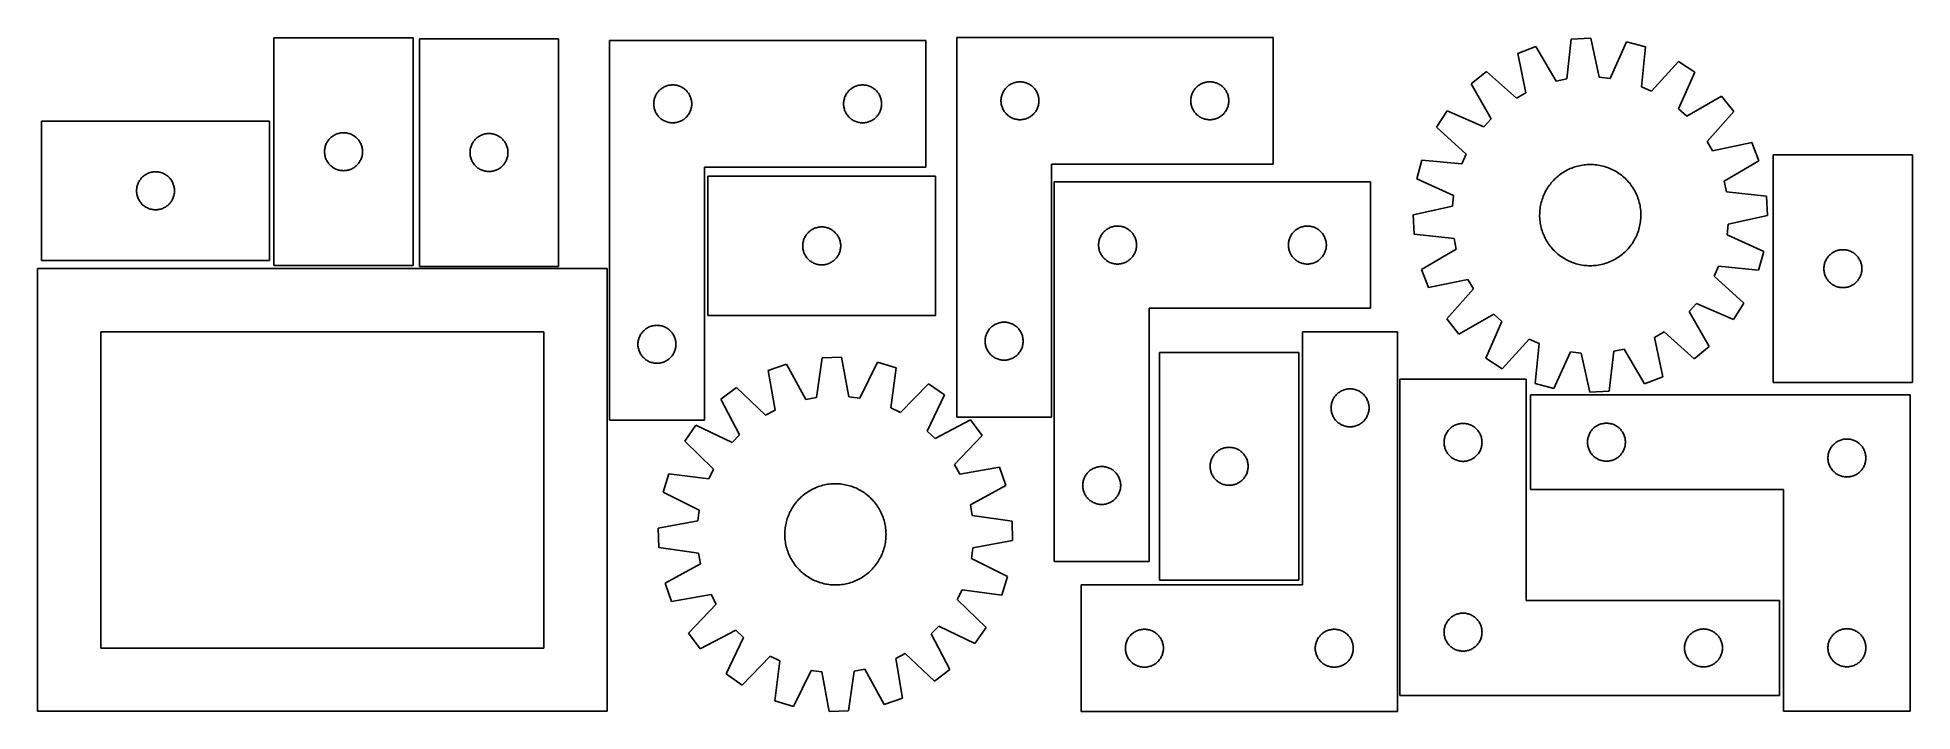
# Model space of a CAD drawing. Header units: millimetres. Extents: x 7 to 1488, y 7 to 539.
import ezdxf

# ---------------------------------------------------------------- set-up
doc = ezdxf.new("R2010")
doc.units = ezdxf.units.MM
doc.layers.add('CUT', color=7, linetype='CONTINUOUS', true_color=0x000000)

msp = doc.modelspace()

# ---------------------------------------------------------------- linework, layer by layer
at = {"layer": 'CUT'}
for p, q in [((193.355308, 539.018337), (193.355308, 359.018337)), ((303.355308, 539.018337), (193.355308, 539.018337)), ((303.355308, 359.018337), (303.355308, 539.018337)), ((308.300987, 538.355983), (308.300987, 358.355983)), ((418.300987, 538.355983), (308.300987, 538.355983)), ((418.300987, 358.355983), (418.300987, 538.355983)), ((458.482443, 536.812523), (458.482443, 236.812523)), ((708.482443, 536.812523), (458.482443, 536.812523)), ((708.482443, 436.812523), (708.482443, 536.812523)), ((732.83132, 539.288597), (732.83132, 239.288597)), ((982.83132, 539.288597), (732.83132, 539.288597)), ((982.83132, 439.288597), (982.83132, 539.288597)), ((1218.401474, 538.074643), (1214.917953, 506.501872)), ((1233.766157, 538.885239), (1218.401474, 538.074643)), ((1240.552471, 507.854276), (1233.766157, 538.885239)), ((1262.149703, 535.912006), (1249.080155, 506.960984)), ((1277.012873, 531.934981), (1262.149703, 535.912006)), ((1190.488337, 532.131358), (1176.126144, 526.612487)), ((1176.126144, 526.612487), (1182.569641, 495.50853)), ((1206.531601, 504.716244), (1190.488337, 532.131358)), ((1273.877946, 500.325694), (1277.012873, 531.934981)), ((1303.08845, 520.336269), (1281.712214, 496.840924)), ((1315.995196, 511.960922), (1303.08845, 520.336269)), ((778.269597, 503.578128), (779.011253, 503.794013)), ((779.011253, 503.794013), (779.763039, 503.971432)), ((779.763039, 503.971432), (780.522961, 504.109916)), ((780.522961, 504.109916), (781.289005, 504.209095)), ((781.289005, 504.209095), (782.059138, 504.268708)), ((782.059138, 504.268708), (782.83132, 504.288597)), ((782.83132, 504.288597), (783.603501, 504.268708)), ((783.603501, 504.268708), (784.373635, 504.209095)), ((784.373635, 504.209095), (785.139678, 504.109916)), ((785.139678, 504.109916), (785.899601, 503.971432)), ((785.899601, 503.971432), (786.651386, 503.794013)), ((786.651386, 503.794013), (787.393042, 503.578128)), ((928.269597, 503.578128), (929.011253, 503.794013)), ((929.011253, 503.794013), (929.763039, 503.971432)), ((929.763039, 503.971432), (930.522961, 504.109916)), ((930.522961, 504.109916), (931.289005, 504.209095)), ((931.289005, 504.209095), (932.059138, 504.268708)), ((932.059138, 504.268708), (932.83132, 504.288597)), ((932.83132, 504.288597), (933.603501, 504.268708)), ((933.603501, 504.268708), (934.373635, 504.209095)), ((934.373635, 504.209095), (935.139678, 504.109916)), ((935.139678, 504.109916), (935.899601, 503.971432)), ((935.899601, 503.971432), (936.651386, 503.794013)), ((936.651386, 503.794013), (937.393042, 503.578128)), ((1151.41575, 512.334453), (1139.461917, 502.647533)), ((1175.145536, 491.218772), (1151.41575, 512.334453)), ((1214.917953, 506.501872), (1206.531601, 504.716244)), ((1249.080155, 506.960984), (1240.552471, 507.854276)), ((1303.245897, 482.86745), (1315.995196, 511.960922)), ((493.606603, 488.738498), (493.725473, 489.501734)), ((493.725473, 489.501734), (493.883477, 490.257839)), ((493.883477, 490.257839), (494.080195, 491.004807)), ((494.080195, 491.004807), (494.315104, 491.740659)), ((494.315104, 491.740659), (494.587583, 492.463441)), ((494.587583, 492.463441), (494.896909, 493.171239)), ((494.896909, 493.171239), (495.242261, 493.862174)), ((495.242261, 493.862174), (495.622723, 494.534415)), ((495.622723, 494.534415), (496.037287, 495.186179)), ((496.037287, 495.186179), (496.484854, 495.815737)), ((496.484854, 495.815737), (496.964236, 496.421421)), ((496.964236, 496.421421), (497.474162, 497.001623)), ((497.474162, 497.001623), (498.01328, 497.554806)), ((498.01328, 497.554806), (498.580161, 498.079502)), ((498.580161, 498.079502), (499.1733, 498.57432)), ((499.1733, 498.57432), (499.791126, 499.037948)), ((499.791126, 499.037948), (500.432, 499.469156)), ((500.432, 499.469156), (501.094222, 499.866801)), ((501.094222, 499.866801), (501.776036, 500.229829)), ((501.776036, 500.229829), (502.475634, 500.557276)), ((502.475634, 500.557276), (503.191161, 500.848275)), ((503.191161, 500.848275), (503.92072, 501.102054)), ((503.92072, 501.102054), (504.662376, 501.317939)), ((504.662376, 501.317939), (505.414162, 501.495358)), ((505.414162, 501.495358), (506.174084, 501.633841)), ((506.174084, 501.633841), (506.940128, 501.733021)), ((506.940128, 501.733021), (507.710261, 501.792634)), ((507.710261, 501.792634), (508.482443, 501.812523)), ((508.482443, 501.812523), (509.254624, 501.792634)), ((509.254624, 501.792634), (510.024758, 501.733021)), ((510.024758, 501.733021), (510.790801, 501.633841)), ((510.790801, 501.633841), (511.550724, 501.495358)), ((511.550724, 501.495358), (512.30251, 501.317939)), ((512.30251, 501.317939), (513.044165, 501.102054)), ((513.044165, 501.102054), (513.773724, 500.848275)), ((513.773724, 500.848275), (514.489251, 500.557276)), ((514.489251, 500.557276), (515.18885, 500.229829)), ((515.18885, 500.229829), (515.870664, 499.866801)), ((515.870664, 499.866801), (516.532886, 499.469156)), ((516.532886, 499.469156), (517.173759, 499.037948)), ((517.173759, 499.037948), (517.791585, 498.57432)), ((517.791585, 498.57432), (518.384725, 498.079502)), ((518.384725, 498.079502), (518.951605, 497.554806)), ((518.951605, 497.554806), (519.490723, 497.001623)), ((519.490723, 497.001623), (520.000649, 496.421421)), ((520.000649, 496.421421), (520.480031, 495.815737)), ((520.480031, 495.815737), (520.927598, 495.186179)), ((520.927598, 495.186179), (521.342162, 494.534415)), ((521.342162, 494.534415), (521.722625, 493.862174)), ((521.722625, 493.862174), (522.067977, 493.171239)), ((522.067977, 493.171239), (522.377302, 492.463441)), ((522.377302, 492.463441), (522.649781, 491.740659)), ((522.649781, 491.740659), (522.884691, 491.004807)), ((522.884691, 491.004807), (523.081408, 490.257839)), ((523.081408, 490.257839), (523.239412, 489.501734)), ((523.239412, 489.501734), (523.358283, 488.738498)), ((643.606603, 488.738498), (643.725473, 489.501734)), ((643.725473, 489.501734), (643.883477, 490.257839)), ((643.883477, 490.257839), (644.080195, 491.004807)), ((644.080195, 491.004807), (644.315104, 491.740659)), ((644.315104, 491.740659), (644.587583, 492.463441)), ((644.587583, 492.463441), (644.896909, 493.171239)), ((644.896909, 493.171239), (645.242261, 493.862174)), ((645.242261, 493.862174), (645.622723, 494.534415)), ((645.622723, 494.534415), (646.037287, 495.186179)), ((646.037287, 495.186179), (646.484854, 495.815737)), ((646.484854, 495.815737), (646.964236, 496.421421)), ((646.964236, 496.421421), (647.474162, 497.001623)), ((647.474162, 497.001623), (648.01328, 497.554806)), ((648.01328, 497.554806), (648.580161, 498.079502)), ((648.580161, 498.079502), (649.1733, 498.57432)), ((649.1733, 498.57432), (649.791126, 499.037948)), ((649.791126, 499.037948), (650.432, 499.469156)), ((650.432, 499.469156), (651.094222, 499.866801)), ((651.094222, 499.866801), (651.776036, 500.229829)), ((651.776036, 500.229829), (652.475634, 500.557276)), ((652.475634, 500.557276), (653.191161, 500.848275)), ((653.191161, 500.848275), (653.92072, 501.102054)), ((653.92072, 501.102054), (654.662376, 501.317939)), ((654.662376, 501.317939), (655.414162, 501.495358)), ((655.414162, 501.495358), (656.174084, 501.633841)), ((656.174084, 501.633841), (656.940128, 501.733021)), ((656.940128, 501.733021), (657.710261, 501.792634)), ((657.710261, 501.792634), (658.482443, 501.812523)), ((658.482443, 501.812523), (659.254624, 501.792634)), ((659.254624, 501.792634), (660.024758, 501.733021)), ((660.024758, 501.733021), (660.790801, 501.633841)), ((660.790801, 501.633841), (661.550724, 501.495358)), ((661.550724, 501.495358), (662.30251, 501.317939)), ((662.30251, 501.317939), (663.044165, 501.102054)), ((663.044165, 501.102054), (663.773724, 500.848275)), ((663.773724, 500.848275), (664.489251, 500.557276)), ((664.489251, 500.557276), (665.18885, 500.229829)), ((665.18885, 500.229829), (665.870664, 499.866801)), ((665.870664, 499.866801), (666.532886, 499.469156)), ((666.532886, 499.469156), (667.173759, 499.037948)), ((667.173759, 499.037948), (667.791585, 498.57432)), ((667.791585, 498.57432), (668.384725, 498.079502)), ((668.384725, 498.079502), (668.951605, 497.554806)), ((668.951605, 497.554806), (669.490723, 497.001623)), ((669.490723, 497.001623), (670.000649, 496.421421)), ((670.000649, 496.421421), (670.480031, 495.815737)), ((670.480031, 495.815737), (670.927598, 495.186179)), ((670.927598, 495.186179), (671.342162, 494.534415)), ((671.342162, 494.534415), (671.722625, 493.862174)), ((671.722625, 493.862174), (672.067977, 493.171239)), ((672.067977, 493.171239), (672.377302, 492.463441)), ((672.377302, 492.463441), (672.649781, 491.740659)), ((672.649781, 491.740659), (672.884691, 491.004807)), ((672.884691, 491.004807), (673.081408, 490.257839)), ((673.081408, 490.257839), (673.239412, 489.501734)), ((673.239412, 489.501734), (673.358283, 488.738498)), ((767.836293, 489.674816), (767.876057, 490.446229)), ((767.836293, 488.902378), (767.836293, 489.674816)), ((767.876057, 488.130965), (767.836293, 488.902378)), ((767.876057, 490.446229), (767.95548, 491.214572)), ((767.95548, 491.214572), (768.07435, 491.977808)), ((768.07435, 491.977808), (768.232354, 492.733913)), ((768.232354, 492.733913), (768.429072, 493.480882)), ((768.429072, 493.480882), (768.663981, 494.216733)), ((768.663981, 494.216733), (768.93646, 494.939515)), ((768.93646, 494.939515), (769.245786, 495.647313)), ((769.245786, 495.647313), (769.591138, 496.338248)), ((769.591138, 496.338248), (769.9716, 497.010489)), ((769.9716, 497.010489), (770.386164, 497.662253)), ((770.386164, 497.662253), (770.833731, 498.291811)), ((770.833731, 498.291811), (771.313113, 498.897495)), ((771.313113, 498.897495), (771.823039, 499.477697)), ((771.823039, 499.477697), (772.362157, 500.03088)), ((772.362157, 500.03088), (772.929038, 500.555576)), ((772.929038, 500.555576), (773.522177, 501.050394)), ((773.522177, 501.050394), (774.140003, 501.514022)), ((774.140003, 501.514022), (774.780877, 501.94523)), ((774.780877, 501.94523), (775.443099, 502.342876)), ((775.443099, 502.342876), (776.124913, 502.705903)), ((776.124913, 502.705903), (776.824511, 503.033351)), ((776.824511, 503.033351), (777.540038, 503.324349)), ((777.540038, 503.324349), (778.269597, 503.578128)), ((787.393042, 503.578128), (788.122601, 503.324349)), ((788.122601, 503.324349), (788.838128, 503.033351)), ((788.838128, 503.033351), (789.537727, 502.705903)), ((789.537727, 502.705903), (790.219541, 502.342876)), ((790.219541, 502.342876), (790.881763, 501.94523)), ((790.881763, 501.94523), (791.522636, 501.514022)), ((791.522636, 501.514022), (792.140462, 501.050394)), ((792.140462, 501.050394), (792.733601, 500.555576)), ((792.733601, 500.555576), (793.300482, 500.03088)), ((793.300482, 500.03088), (793.8396, 499.477697)), ((793.8396, 499.477697), (794.349526, 498.897495)), ((794.349526, 498.897495), (794.828908, 498.291811)), ((794.828908, 498.291811), (795.276475, 497.662253)), ((795.276475, 497.662253), (795.691039, 497.010489)), ((795.691039, 497.010489), (796.071502, 496.338248)), ((796.071502, 496.338248), (796.416854, 495.647313)), ((796.416854, 495.647313), (796.726179, 494.939515)), ((796.726179, 494.939515), (796.998658, 494.216733)), ((796.998658, 494.216733), (797.233568, 493.480882)), ((797.233568, 493.480882), (797.430285, 492.733913)), ((797.430285, 492.733913), (797.588289, 491.977808)), ((797.588289, 491.977808), (797.70716, 491.214572)), ((797.70716, 491.214572), (797.786583, 490.446229)), ((797.786583, 490.446229), (797.826347, 489.674816)), ((797.826347, 488.902378), (797.786583, 488.130965)), ((797.826347, 489.674816), (797.826347, 488.902378)), ((917.836293, 489.674816), (917.876057, 490.446229)), ((917.836293, 488.902378), (917.836293, 489.674816)), ((917.876057, 488.130965), (917.836293, 488.902378)), ((917.876057, 490.446229), (917.95548, 491.214572)), ((917.95548, 491.214572), (918.07435, 491.977808)), ((918.07435, 491.977808), (918.232354, 492.733913)), ((918.232354, 492.733913), (918.429072, 493.480882)), ((918.429072, 493.480882), (918.663981, 494.216733)), ((918.663981, 494.216733), (918.93646, 494.939515)), ((918.93646, 494.939515), (919.245786, 495.647313)), ((919.245786, 495.647313), (919.591138, 496.338248)), ((919.591138, 496.338248), (919.9716, 497.010489)), ((919.9716, 497.010489), (920.386164, 497.662253)), ((920.386164, 497.662253), (920.833731, 498.291811)), ((920.833731, 498.291811), (921.313113, 498.897495)), ((921.313113, 498.897495), (921.823039, 499.477697)), ((921.823039, 499.477697), (922.362157, 500.03088)), ((922.362157, 500.03088), (922.929038, 500.555576)), ((922.929038, 500.555576), (923.522177, 501.050394)), ((923.522177, 501.050394), (924.140003, 501.514022)), ((924.140003, 501.514022), (924.780877, 501.94523)), ((924.780877, 501.94523), (925.443099, 502.342876)), ((925.443099, 502.342876), (926.124913, 502.705903)), ((926.124913, 502.705903), (926.824511, 503.033351)), ((926.824511, 503.033351), (927.540038, 503.324349)), ((927.540038, 503.324349), (928.269597, 503.578128)), ((937.393042, 503.578128), (938.122601, 503.324349)), ((938.122601, 503.324349), (938.838128, 503.033351)), ((938.838128, 503.033351), (939.537727, 502.705903)), ((939.537727, 502.705903), (940.219541, 502.342876)), ((940.219541, 502.342876), (940.881763, 501.94523)), ((940.881763, 501.94523), (941.522636, 501.514022)), ((941.522636, 501.514022), (942.140462, 501.050394)), ((942.140462, 501.050394), (942.733601, 500.555576)), ((942.733601, 500.555576), (943.300482, 500.03088)), ((943.300482, 500.03088), (943.8396, 499.477697)), ((943.8396, 499.477697), (944.349526, 498.897495)), ((944.349526, 498.897495), (944.828908, 498.291811)), ((944.828908, 498.291811), (945.276475, 497.662253)), ((945.276475, 497.662253), (945.691039, 497.010489)), ((945.691039, 497.010489), (946.071502, 496.338248)), ((946.071502, 496.338248), (946.416854, 495.647313)), ((946.416854, 495.647313), (946.726179, 494.939515)), ((946.726179, 494.939515), (946.998658, 494.216733)), ((946.998658, 494.216733), (947.233568, 493.480882)), ((947.233568, 493.480882), (947.430285, 492.733913)), ((947.430285, 492.733913), (947.588289, 491.977808)), ((947.588289, 491.977808), (947.70716, 491.214572)), ((947.70716, 491.214572), (947.786583, 490.446229)), ((947.786583, 490.446229), (947.826347, 489.674816)), ((947.826347, 488.902378), (947.786583, 488.130965)), ((947.826347, 489.674816), (947.826347, 488.902378)), ((1139.461917, 502.647533), (1155.201698, 475.057063)), ((1182.569641, 495.50853), (1175.145536, 491.218772)), ((1281.712214, 496.840924), (1273.877946, 500.325694)), ((1337.210345, 492.872095), (1309.619875, 477.132314)), ((1346.897265, 480.918262), (1337.210345, 492.872095)), ((493.487416, 487.198742), (493.52718, 487.970155)), ((493.487416, 486.426304), (493.487416, 487.198742)), ((493.52718, 485.654891), (493.487416, 486.426304)), ((493.52718, 487.970155), (493.606603, 488.738498)), ((493.606603, 484.886548), (493.52718, 485.654891)), ((493.725473, 484.123311), (493.606603, 484.886548)), ((493.883477, 483.367207), (493.725473, 484.123311)), ((494.080195, 482.620238), (493.883477, 483.367207)), ((494.315104, 481.884387), (494.080195, 482.620238)), ((494.587583, 481.161604), (494.315104, 481.884387)), ((494.896909, 480.453807), (494.587583, 481.161604)), ((495.242261, 479.762872), (494.896909, 480.453807)), ((495.622723, 479.090631), (495.242261, 479.762872)), ((496.037287, 478.438867), (495.622723, 479.090631)), ((496.484854, 477.809309), (496.037287, 478.438867)), ((496.964236, 477.203625), (496.484854, 477.809309)), ((497.474162, 476.623423), (496.964236, 477.203625)), ((498.01328, 476.07024), (497.474162, 476.623423)), ((498.580161, 475.545544), (498.01328, 476.07024)), ((499.1733, 475.050726), (498.580161, 475.545544)), ((499.791126, 474.587098), (499.1733, 475.050726)), ((500.432, 474.155889), (499.791126, 474.587098)), ((501.094222, 473.758244), (500.432, 474.155889)), ((516.532886, 474.155889), (515.870664, 473.758244)), ((517.173759, 474.587098), (516.532886, 474.155889)), ((517.791585, 475.050726), (517.173759, 474.587098)), ((518.384725, 475.545544), (517.791585, 475.050726)), ((518.951605, 476.07024), (518.384725, 475.545544)), ((519.490723, 476.623423), (518.951605, 476.07024)), ((520.000649, 477.203625), (519.490723, 476.623423)), ((520.480031, 477.809309), (520.000649, 477.203625)), ((520.927598, 478.438867), (520.480031, 477.809309)), ((521.342162, 479.090631), (520.927598, 478.438867)), ((521.722625, 479.762872), (521.342162, 479.090631)), ((522.067977, 480.453807), (521.722625, 479.762872)), ((522.377302, 481.161604), (522.067977, 480.453807)), ((522.649781, 481.884387), (522.377302, 481.161604)), ((522.884691, 482.620238), (522.649781, 481.884387)), ((523.081408, 483.367207), (522.884691, 482.620238)), ((523.239412, 484.123311), (523.081408, 483.367207)), ((523.358283, 484.886548), (523.239412, 484.123311)), ((523.358283, 488.738498), (523.437706, 487.970155)), ((523.437706, 485.654891), (523.358283, 484.886548)), ((523.437706, 487.970155), (523.47747, 487.198742)), ((523.47747, 486.426304), (523.437706, 485.654891)), ((523.47747, 487.198742), (523.47747, 486.426304)), ((643.487416, 487.198742), (643.52718, 487.970155)), ((643.487416, 486.426304), (643.487416, 487.198742)), ((643.52718, 485.654891), (643.487416, 486.426304)), ((643.52718, 487.970155), (643.606603, 488.738498)), ((643.606603, 484.886548), (643.52718, 485.654891)), ((643.725473, 484.123311), (643.606603, 484.886548)), ((643.883477, 483.367207), (643.725473, 484.123311)), ((644.080195, 482.620238), (643.883477, 483.367207)), ((644.315104, 481.884387), (644.080195, 482.620238)), ((644.587583, 481.161604), (644.315104, 481.884387)), ((644.896909, 480.453807), (644.587583, 481.161604)), ((645.242261, 479.762872), (644.896909, 480.453807)), ((645.622723, 479.090631), (645.242261, 479.762872)), ((646.037287, 478.438867), (645.622723, 479.090631)), ((646.484854, 477.809309), (646.037287, 478.438867)), ((646.964236, 477.203625), (646.484854, 477.809309)), ((647.474162, 476.623423), (646.964236, 477.203625)), ((648.01328, 476.07024), (647.474162, 476.623423)), ((648.580161, 475.545544), (648.01328, 476.07024)), ((649.1733, 475.050726), (648.580161, 475.545544)), ((649.791126, 474.587098), (649.1733, 475.050726)), ((650.432, 474.155889), (649.791126, 474.587098)), ((651.094222, 473.758244), (650.432, 474.155889)), ((666.532886, 474.155889), (665.870664, 473.758244)), ((667.173759, 474.587098), (666.532886, 474.155889)), ((667.791585, 475.050726), (667.173759, 474.587098)), ((668.384725, 475.545544), (667.791585, 475.050726)), ((668.951605, 476.07024), (668.384725, 475.545544)), ((669.490723, 476.623423), (668.951605, 476.07024)), ((670.000649, 477.203625), (669.490723, 476.623423)), ((670.480031, 477.809309), (670.000649, 477.203625)), ((670.927598, 478.438867), (670.480031, 477.809309)), ((671.342162, 479.090631), (670.927598, 478.438867)), ((671.722625, 479.762872), (671.342162, 479.090631)), ((672.067977, 480.453807), (671.722625, 479.762872)), ((672.377302, 481.161604), (672.067977, 480.453807)), ((672.649781, 481.884387), (672.377302, 481.161604)), ((672.884691, 482.620238), (672.649781, 481.884387)), ((673.081408, 483.367207), (672.884691, 482.620238)), ((673.239412, 484.123311), (673.081408, 483.367207)), ((673.358283, 484.886548), (673.239412, 484.123311)), ((673.358283, 488.738498), (673.437706, 487.970155)), ((673.437706, 485.654891), (673.358283, 484.886548)), ((673.437706, 487.970155), (673.47747, 487.198742)), ((673.47747, 486.426304), (673.437706, 485.654891)), ((673.47747, 487.198742), (673.47747, 486.426304)), ((767.95548, 487.362622), (767.876057, 488.130965)), ((768.07435, 486.599386), (767.95548, 487.362622)), ((768.232354, 485.843281), (768.07435, 486.599386)), ((768.429072, 485.096313), (768.232354, 485.843281)), ((768.663981, 484.360461), (768.429072, 485.096313)), ((768.93646, 483.637679), (768.663981, 484.360461)), ((769.245786, 482.929881), (768.93646, 483.637679)), ((769.591138, 482.238946), (769.245786, 482.929881)), ((769.9716, 481.566705), (769.591138, 482.238946)), ((770.386164, 480.914941), (769.9716, 481.566705)), ((770.833731, 480.285383), (770.386164, 480.914941)), ((771.313113, 479.679699), (770.833731, 480.285383)), ((771.823039, 479.099497), (771.313113, 479.679699)), ((772.362157, 478.546314), (771.823039, 479.099497)), ((772.929038, 478.021618), (772.362157, 478.546314)), ((773.522177, 477.5268), (772.929038, 478.021618)), ((774.140003, 477.063172), (773.522177, 477.5268)), ((774.780877, 476.631964), (774.140003, 477.063172)), ((775.443099, 476.234318), (774.780877, 476.631964)), ((776.124913, 475.871291), (775.443099, 476.234318)), ((776.824511, 475.543844), (776.124913, 475.871291)), ((777.540038, 475.252845), (776.824511, 475.543844)), ((778.269597, 474.999066), (777.540038, 475.252845)), ((779.011253, 474.783181), (778.269597, 474.999066)), ((779.763039, 474.605762), (779.011253, 474.783181)), ((780.522961, 474.467279), (779.763039, 474.605762)), ((781.289005, 474.368099), (780.522961, 474.467279)), ((782.059138, 474.308486), (781.289005, 474.368099)), ((782.83132, 474.288597), (782.059138, 474.308486)), ((783.603501, 474.308486), (782.83132, 474.288597)), ((784.373635, 474.368099), (783.603501, 474.308486)), ((785.139678, 474.467279), (784.373635, 474.368099)), ((785.899601, 474.605762), (785.139678, 474.467279)), ((786.651386, 474.783181), (785.899601, 474.605762)), ((787.393042, 474.999066), (786.651386, 474.783181)), ((788.122601, 475.252845), (787.393042, 474.999066)), ((788.838128, 475.543844), (788.122601, 475.252845)), ((789.537727, 475.871291), (788.838128, 475.543844)), ((790.219541, 476.234318), (789.537727, 475.871291)), ((790.881763, 476.631964), (790.219541, 476.234318)), ((791.522636, 477.063172), (790.881763, 476.631964)), ((792.140462, 477.5268), (791.522636, 477.063172)), ((792.733601, 478.021618), (792.140462, 477.5268)), ((793.300482, 478.546314), (792.733601, 478.021618)), ((793.8396, 479.099497), (793.300482, 478.546314)), ((794.349526, 479.679699), (793.8396, 479.099497)), ((794.828908, 480.285383), (794.349526, 479.679699)), ((795.276475, 480.914941), (794.828908, 480.285383)), ((795.691039, 481.566705), (795.276475, 480.914941)), ((796.071502, 482.238946), (795.691039, 481.566705)), ((796.416854, 482.929881), (796.071502, 482.238946)), ((796.726179, 483.637679), (796.416854, 482.929881)), ((796.998658, 484.360461), (796.726179, 483.637679)), ((797.233568, 485.096313), (796.998658, 484.360461)), ((797.430285, 485.843281), (797.233568, 485.096313)), ((797.588289, 486.599386), (797.430285, 485.843281)), ((797.70716, 487.362622), (797.588289, 486.599386)), ((797.786583, 488.130965), (797.70716, 487.362622)), ((917.95548, 487.362622), (917.876057, 488.130965)), ((918.07435, 486.599386), (917.95548, 487.362622)), ((918.232354, 485.843281), (918.07435, 486.599386)), ((918.429072, 485.096313), (918.232354, 485.843281)), ((918.663981, 484.360461), (918.429072, 485.096313)), ((918.93646, 483.637679), (918.663981, 484.360461)), ((919.245786, 482.929881), (918.93646, 483.637679)), ((919.591138, 482.238946), (919.245786, 482.929881)), ((919.9716, 481.566705), (919.591138, 482.238946)), ((920.386164, 480.914941), (919.9716, 481.566705)), ((920.833731, 480.285383), (920.386164, 480.914941)), ((921.313113, 479.679699), (920.833731, 480.285383)), ((921.823039, 479.099497), (921.313113, 479.679699)), ((922.362157, 478.546314), (921.823039, 479.099497)), ((922.929038, 478.021618), (922.362157, 478.546314)), ((923.522177, 477.5268), (922.929038, 478.021618)), ((924.140003, 477.063172), (923.522177, 477.5268)), ((924.780877, 476.631964), (924.140003, 477.063172)), ((925.443099, 476.234318), (924.780877, 476.631964)), ((926.124913, 475.871291), (925.443099, 476.234318)), ((926.824511, 475.543844), (926.124913, 475.871291)), ((927.540038, 475.252845), (926.824511, 475.543844)), ((928.269597, 474.999066), (927.540038, 475.252845)), ((929.011253, 474.783181), (928.269597, 474.999066)), ((929.763039, 474.605762), (929.011253, 474.783181)), ((930.522961, 474.467279), (929.763039, 474.605762)), ((931.289005, 474.368099), (930.522961, 474.467279)), ((932.059138, 474.308486), (931.289005, 474.368099)), ((932.83132, 474.288597), (932.059138, 474.308486)), ((933.603501, 474.308486), (932.83132, 474.288597)), ((934.373635, 474.368099), (933.603501, 474.308486)), ((935.139678, 474.467279), (934.373635, 474.368099)), ((935.899601, 474.605762), (935.139678, 474.467279)), ((936.651386, 474.783181), (935.899601, 474.605762)), ((937.393042, 474.999066), (936.651386, 474.783181)), ((938.122601, 475.252845), (937.393042, 474.999066)), ((938.838128, 475.543844), (938.122601, 475.252845)), ((939.537727, 475.871291), (938.838128, 475.543844)), ((940.219541, 476.234318), (939.537727, 475.871291)), ((940.881763, 476.631964), (940.219541, 476.234318)), ((941.522636, 477.063172), (940.881763, 476.631964)), ((942.140462, 477.5268), (941.522636, 477.063172)), ((942.733601, 478.021618), (942.140462, 477.5268)), ((943.300482, 478.546314), (942.733601, 478.021618)), ((943.8396, 479.099497), (943.300482, 478.546314)), ((944.349526, 479.679699), (943.8396, 479.099497)), ((944.828908, 480.285383), (944.349526, 479.679699)), ((945.276475, 480.914941), (944.828908, 480.285383)), ((945.691039, 481.566705), (945.276475, 480.914941)), ((946.071502, 482.238946), (945.691039, 481.566705)), ((946.416854, 482.929881), (946.071502, 482.238946)), ((946.726179, 483.637679), (946.416854, 482.929881)), ((946.998658, 484.360461), (946.726179, 483.637679)), ((947.233568, 485.096313), (946.998658, 484.360461)), ((947.430285, 485.843281), (947.233568, 485.096313)), ((947.588289, 486.599386), (947.430285, 485.843281)), ((947.70716, 487.362622), (947.588289, 486.599386)), ((947.786583, 488.130965), (947.70716, 487.362622)), ((1120.37309, 481.432384), (1111.997743, 468.525638)), ((1149.466562, 468.683085), (1120.37309, 481.432384)), ((1155.201698, 475.057063), (1149.466562, 468.683085)), ((1309.619875, 477.132314), (1303.245897, 482.86745)), ((1325.781584, 457.188476), (1346.897265, 480.918262)), ((189.839325, 473.123077), (9.839325, 473.123077)), ((9.839325, 473.123077), (9.839325, 363.123077)), ((189.839325, 363.123077), (189.839325, 473.123077)), ((237.347027, 459.207437), (237.886146, 459.760619)), ((237.886146, 459.760619), (238.453026, 460.285316)), ((238.453026, 460.285316), (239.046166, 460.780134)), ((239.046166, 460.780134), (239.663991, 461.243762)), ((239.663991, 461.243762), (240.304865, 461.67497)), ((240.304865, 461.67497), (240.967087, 462.072615)), ((240.967087, 462.072615), (241.648901, 462.435643)), ((241.648901, 462.435643), (242.348499, 462.76309)), ((242.348499, 462.76309), (243.064027, 463.054089)), ((243.064027, 463.054089), (243.793585, 463.307867)), ((243.793585, 463.307867), (244.535241, 463.523753)), ((244.535241, 463.523753), (245.287027, 463.701172)), ((245.287027, 463.701172), (246.046949, 463.839655)), ((246.046949, 463.839655), (246.812993, 463.938835)), ((246.812993, 463.938835), (247.583127, 463.998448)), ((247.583127, 463.998448), (248.355308, 464.018337)), ((248.355308, 464.018337), (249.127489, 463.998448)), ((249.127489, 463.998448), (249.897623, 463.938835)), ((249.897623, 463.938835), (250.663667, 463.839655)), ((250.663667, 463.839655), (251.423589, 463.701172)), ((251.423589, 463.701172), (252.175375, 463.523753)), ((252.175375, 463.523753), (252.91703, 463.307867)), ((252.91703, 463.307867), (253.646589, 463.054089)), ((253.646589, 463.054089), (254.362116, 462.76309)), ((254.362116, 462.76309), (255.061715, 462.435643)), ((255.061715, 462.435643), (255.743529, 462.072615)), ((255.743529, 462.072615), (256.405751, 461.67497)), ((256.405751, 461.67497), (257.046624, 461.243762)), ((257.046624, 461.243762), (257.66445, 460.780134)), ((257.66445, 460.780134), (258.25759, 460.285316)), ((258.25759, 460.285316), (258.82447, 459.760619)), ((258.82447, 459.760619), (259.363588, 459.207437)), ((352.831824, 459.098266), (353.398705, 459.622962)), ((353.398705, 459.622962), (353.991844, 460.11778)), ((353.991844, 460.11778), (354.60967, 460.581408)), ((354.60967, 460.581408), (355.250544, 461.012617)), ((355.250544, 461.012617), (355.912766, 461.410262)), ((355.912766, 461.410262), (356.59458, 461.773289)), ((356.59458, 461.773289), (357.294178, 462.100737)), ((357.294178, 462.100737), (358.009705, 462.391735)), ((358.009705, 462.391735), (358.739264, 462.645514)), ((358.739264, 462.645514), (359.48092, 462.861399)), ((359.48092, 462.861399), (360.232706, 463.038818)), ((360.232706, 463.038818), (360.992628, 463.177302)), ((360.992628, 463.177302), (361.758672, 463.276481)), ((361.758672, 463.276481), (362.528805, 463.336094)), ((362.528805, 463.336094), (363.300987, 463.355983)), ((363.300987, 463.355983), (364.073168, 463.336094)), ((364.073168, 463.336094), (364.843302, 463.276481)), ((364.843302, 463.276481), (365.609345, 463.177302)), ((365.609345, 463.177302), (366.369268, 463.038818)), ((366.369268, 463.038818), (367.121053, 462.861399)), ((367.121053, 462.861399), (367.862709, 462.645514)), ((367.862709, 462.645514), (368.592268, 462.391735)), ((368.592268, 462.391735), (369.307795, 462.100737)), ((369.307795, 462.100737), (370.007393, 461.773289)), ((370.007393, 461.773289), (370.689208, 461.410262)), ((370.689208, 461.410262), (371.35143, 461.012617)), ((371.35143, 461.012617), (371.992303, 460.581408)), ((371.992303, 460.581408), (372.610129, 460.11778)), ((372.610129, 460.11778), (373.203268, 459.622962)), ((373.203268, 459.622962), (373.770149, 459.098266)), ((501.776036, 473.395217), (501.094222, 473.758244)), ((502.475634, 473.067769), (501.776036, 473.395217)), ((503.191161, 472.776771), (502.475634, 473.067769)), ((503.92072, 472.522992), (503.191161, 472.776771)), ((504.662376, 472.307107), (503.92072, 472.522992)), ((505.414162, 472.129688), (504.662376, 472.307107)), ((506.174084, 471.991204), (505.414162, 472.129688)), ((506.940128, 471.892025), (506.174084, 471.991204)), ((507.710261, 471.832412), (506.940128, 471.892025)), ((508.482443, 471.812523), (507.710261, 471.832412)), ((509.254624, 471.832412), (508.482443, 471.812523)), ((510.024758, 471.892025), (509.254624, 471.832412)), ((510.790801, 471.991204), (510.024758, 471.892025)), ((511.550724, 472.129688), (510.790801, 471.991204)), ((512.30251, 472.307107), (511.550724, 472.129688)), ((513.044165, 472.522992), (512.30251, 472.307107)), ((513.773724, 472.776771), (513.044165, 472.522992)), ((514.489251, 473.067769), (513.773724, 472.776771)), ((515.18885, 473.395217), (514.489251, 473.067769)), ((515.870664, 473.758244), (515.18885, 473.395217)), ((651.776036, 473.395217), (651.094222, 473.758244)), ((652.475634, 473.067769), (651.776036, 473.395217)), ((653.191161, 472.776771), (652.475634, 473.067769)), ((653.92072, 472.522992), (653.191161, 472.776771)), ((654.662376, 472.307107), (653.92072, 472.522992)), ((655.414162, 472.129688), (654.662376, 472.307107)), ((656.174084, 471.991204), (655.414162, 472.129688)), ((656.940128, 471.892025), (656.174084, 471.991204)), ((657.710261, 471.832412), (656.940128, 471.892025)), ((658.482443, 471.812523), (657.710261, 471.832412)), ((659.254624, 471.832412), (658.482443, 471.812523)), ((660.024758, 471.892025), (659.254624, 471.832412)), ((660.790801, 471.991204), (660.024758, 471.892025)), ((661.550724, 472.129688), (660.790801, 471.991204)), ((662.30251, 472.307107), (661.550724, 472.129688)), ((663.044165, 472.522992), (662.30251, 472.307107)), ((663.773724, 472.776771), (663.044165, 472.522992)), ((664.489251, 473.067769), (663.773724, 472.776771)), ((665.18885, 473.395217), (664.489251, 473.067769)), ((665.870664, 473.758244), (665.18885, 473.395217)), ((1111.997743, 468.525638), (1135.493088, 447.149402)), ((233.360281, 449.404555), (233.400045, 450.175969)), ((233.360281, 448.632118), (233.360281, 449.404555)), ((233.400045, 447.860705), (233.360281, 448.632118)), ((233.400045, 450.175969), (233.479468, 450.944312)), ((233.479468, 447.092361), (233.400045, 447.860705)), ((233.479468, 450.944312), (233.598339, 451.707548)), ((233.598339, 446.329125), (233.479468, 447.092361)), ((233.598339, 451.707548), (233.756342, 452.463653)), ((233.756342, 445.573021), (233.598339, 446.329125)), ((233.756342, 452.463653), (233.95306, 453.210621)), ((233.95306, 444.826052), (233.756342, 445.573021)), ((233.95306, 453.210621), (234.187969, 453.946472)), ((234.187969, 444.090201), (233.95306, 444.826052)), ((234.187969, 453.946472), (234.460448, 454.669255)), ((234.460448, 454.669255), (234.769774, 455.377053)), ((234.769774, 455.377053), (235.115126, 456.067988)), ((235.115126, 456.067988), (235.495588, 456.740229)), ((235.495588, 456.740229), (235.910153, 457.391992)), ((235.910153, 457.391992), (236.357719, 458.021551)), ((236.357719, 458.021551), (236.837101, 458.627234)), ((236.837101, 458.627234), (237.347027, 459.207437)), ((259.363588, 459.207437), (259.873515, 458.627234)), ((259.873515, 458.627234), (260.352897, 458.021551)), ((260.352897, 458.021551), (260.800463, 457.391992)), ((260.800463, 457.391992), (261.215027, 456.740229)), ((261.215027, 456.740229), (261.59549, 456.067988)), ((261.59549, 456.067988), (261.940842, 455.377053)), ((261.940842, 455.377053), (262.250167, 454.669255)), ((262.250167, 454.669255), (262.522646, 453.946472)), ((262.522646, 453.946472), (262.757556, 453.210621)), ((262.757556, 444.826052), (262.522646, 444.090201)), ((262.757556, 453.210621), (262.954273, 452.463653)), ((262.954273, 445.573021), (262.757556, 444.826052)), ((262.954273, 452.463653), (263.112277, 451.707548)), ((263.112277, 446.329125), (262.954273, 445.573021)), ((263.112277, 451.707548), (263.231148, 450.944312)), ((263.231148, 447.092361), (263.112277, 446.329125)), ((263.231148, 450.944312), (263.310571, 450.175969)), ((263.310571, 447.860705), (263.231148, 447.092361)), ((263.310571, 450.175969), (263.350335, 449.404555)), ((263.350335, 448.632118), (263.310571, 447.860705)), ((263.350335, 449.404555), (263.350335, 448.632118)), ((348.30596, 448.742202), (348.345724, 449.513615)), ((348.30596, 447.969764), (348.30596, 448.742202)), ((348.345724, 447.198351), (348.30596, 447.969764)), ((348.345724, 449.513615), (348.425146, 450.281958)), ((348.425146, 446.430008), (348.345724, 447.198351)), ((348.425146, 450.281958), (348.544017, 451.045195)), ((348.544017, 445.666772), (348.425146, 446.430008)), ((348.544017, 451.045195), (348.702021, 451.801299)), ((348.702021, 444.910667), (348.544017, 445.666772)), ((348.702021, 451.801299), (348.898738, 452.548268)), ((348.898738, 444.163699), (348.702021, 444.910667)), ((348.898738, 452.548268), (349.133648, 453.284119)), ((349.133648, 453.284119), (349.406127, 454.006902)), ((349.406127, 454.006902), (349.715453, 454.714699)), ((349.715453, 454.714699), (350.060805, 455.405634)), ((350.060805, 455.405634), (350.441267, 456.077875)), ((350.441267, 456.077875), (350.855831, 456.729639)), ((350.855831, 456.729639), (351.303398, 457.359197)), ((351.303398, 457.359197), (351.78278, 457.964881)), ((351.78278, 457.964881), (352.292706, 458.545083)), ((352.292706, 458.545083), (352.831824, 459.098266)), ((373.770149, 459.098266), (374.309267, 458.545083)), ((374.309267, 458.545083), (374.819193, 457.964881)), ((374.819193, 457.964881), (375.298575, 457.359197)), ((375.298575, 457.359197), (375.746142, 456.729639)), ((375.746142, 456.729639), (376.160706, 456.077875)), ((376.160706, 456.077875), (376.541169, 455.405634)), ((376.541169, 455.405634), (376.886521, 454.714699)), ((376.886521, 454.714699), (377.195846, 454.006902)), ((377.195846, 454.006902), (377.468325, 453.284119)), ((377.468325, 453.284119), (377.703235, 452.548268)), ((377.703235, 452.548268), (377.899952, 451.801299)), ((377.899952, 444.910667), (377.703235, 444.163699)), ((377.899952, 451.801299), (378.057956, 451.045195)), ((378.057956, 445.666772), (377.899952, 444.910667)), ((378.057956, 451.045195), (378.176827, 450.281958)), ((378.176827, 446.430008), (378.057956, 445.666772)), ((378.176827, 450.281958), (378.256249, 449.513615)), ((378.256249, 447.198351), (378.176827, 446.430008)), ((378.256249, 449.513615), (378.296014, 448.742202)), ((378.296014, 447.969764), (378.256249, 447.198351)), ((378.296014, 448.742202), (378.296014, 447.969764)), ((1135.493088, 447.149402), (1132.008318, 439.315134)), ((1330.071342, 449.764371), (1325.781584, 457.188476)), ((1361.175299, 456.207868), (1330.071342, 449.764371)), ((1366.69417, 441.845674), (1361.175299, 456.207868)), ((1378.057239, 446.577419), (1378.057239, 266.577419)), ((1488.057239, 446.577419), (1378.057239, 446.577419)), ((1488.057239, 266.577419), (1488.057239, 446.577419)), ((89.650225, 429.131357), (90.230428, 429.641283)), ((90.230428, 429.641283), (90.836111, 430.120665)), ((90.836111, 430.120665), (91.465669, 430.568232)), ((91.465669, 430.568232), (92.117433, 430.982796)), ((92.117433, 430.982796), (92.789674, 431.363259)), ((92.789674, 431.363259), (93.480609, 431.708611)), ((93.480609, 431.708611), (94.188407, 432.017936)), ((94.188407, 432.017936), (94.911189, 432.290415)), ((94.911189, 432.290415), (95.647041, 432.525325)), ((95.647041, 432.525325), (96.394009, 432.722042)), ((96.394009, 432.722042), (97.150114, 432.880046)), ((97.150114, 432.880046), (97.91335, 432.998917)), ((97.91335, 432.998917), (98.681693, 433.07834)), ((98.681693, 433.07834), (99.453106, 433.118104)), ((99.453106, 433.118104), (100.225544, 433.118104)), ((100.225544, 433.118104), (100.996957, 433.07834)), ((100.996957, 433.07834), (101.765301, 432.998917)), ((101.765301, 432.998917), (102.528537, 432.880046)), ((102.528537, 432.880046), (103.284641, 432.722042)), ((103.284641, 432.722042), (104.03161, 432.525325)), ((104.03161, 432.525325), (104.767461, 432.290415)), ((104.767461, 432.290415), (105.490244, 432.017936)), ((105.490244, 432.017936), (106.198041, 431.708611)), ((106.198041, 431.708611), (106.888976, 431.363259)), ((106.888976, 431.363259), (107.561217, 430.982796)), ((107.561217, 430.982796), (108.212981, 430.568232)), ((108.212981, 430.568232), (108.842539, 430.120665)), ((108.842539, 430.120665), (109.448223, 429.641283)), ((109.448223, 429.641283), (110.028425, 429.131357)), ((234.460448, 443.367418), (234.187969, 444.090201)), ((234.769774, 442.659621), (234.460448, 443.367418)), ((235.115126, 441.968686), (234.769774, 442.659621)), ((235.495588, 441.296445), (235.115126, 441.968686)), ((235.910153, 440.644681), (235.495588, 441.296445)), ((236.357719, 440.015122), (235.910153, 440.644681)), ((236.837101, 439.409439), (236.357719, 440.015122)), ((237.347027, 438.829237), (236.837101, 439.409439)), ((237.886146, 438.276054), (237.347027, 438.829237)), ((238.453026, 437.751358), (237.886146, 438.276054)), ((239.046166, 437.25654), (238.453026, 437.751358)), ((239.663991, 436.792912), (239.046166, 437.25654)), ((240.304865, 436.361703), (239.663991, 436.792912)), ((240.967087, 435.964058), (240.304865, 436.361703)), ((241.648901, 435.60103), (240.967087, 435.964058)), ((242.348499, 435.273583), (241.648901, 435.60103)), ((243.064027, 434.982584), (242.348499, 435.273583)), ((243.793585, 434.728806), (243.064027, 434.982584)), ((244.535241, 434.512921), (243.793585, 434.728806)), ((245.287027, 434.335501), (244.535241, 434.512921)), ((246.046949, 434.197018), (245.287027, 434.335501)), ((246.812993, 434.097839), (246.046949, 434.197018)), ((247.583127, 434.038225), (246.812993, 434.097839)), ((248.355308, 434.018337), (247.583127, 434.038225)), ((249.127489, 434.038225), (248.355308, 434.018337)), ((249.897623, 434.097839), (249.127489, 434.038225)), ((250.663667, 434.197018), (249.897623, 434.097839)), ((251.423589, 434.335501), (250.663667, 434.197018)), ((252.175375, 434.512921), (251.423589, 434.335501)), ((252.91703, 434.728806), (252.175375, 434.512921)), ((253.646589, 434.982584), (252.91703, 434.728806)), ((254.362116, 435.273583), (253.646589, 434.982584)), ((255.061715, 435.60103), (254.362116, 435.273583)), ((255.743529, 435.964058), (255.061715, 435.60103)), ((256.405751, 436.361703), (255.743529, 435.964058)), ((257.046624, 436.792912), (256.405751, 436.361703)), ((257.66445, 437.25654), (257.046624, 436.792912)), ((258.25759, 437.751358), (257.66445, 437.25654)), ((258.82447, 438.276054), (258.25759, 437.751358)), ((259.363588, 438.829237), (258.82447, 438.276054)), ((259.873515, 439.409439), (259.363588, 438.829237)), ((260.352897, 440.015122), (259.873515, 439.409439)), ((260.800463, 440.644681), (260.352897, 440.015122)), ((261.215027, 441.296445), (260.800463, 440.644681)), ((261.59549, 441.968686), (261.215027, 441.296445)), ((261.940842, 442.659621), (261.59549, 441.968686)), ((262.250167, 443.367418), (261.940842, 442.659621)), ((262.522646, 444.090201), (262.250167, 443.367418)), ((349.133648, 443.427847), (348.898738, 444.163699)), ((349.406127, 442.705065), (349.133648, 443.427847)), ((349.715453, 441.997267), (349.406127, 442.705065)), ((350.060805, 441.306332), (349.715453, 441.997267)), ((350.441267, 440.634091), (350.060805, 441.306332)), ((350.855831, 439.982327), (350.441267, 440.634091)), ((351.303398, 439.352769), (350.855831, 439.982327)), ((351.78278, 438.747085), (351.303398, 439.352769)), ((352.292706, 438.166883), (351.78278, 438.747085)), ((352.831824, 437.6137), (352.292706, 438.166883)), ((353.398705, 437.089004), (352.831824, 437.6137)), ((353.991844, 436.594186), (353.398705, 437.089004)), ((354.60967, 436.130558), (353.991844, 436.594186)), ((355.250544, 435.69935), (354.60967, 436.130558)), ((355.912766, 435.301705), (355.250544, 435.69935)), ((356.59458, 434.938677), (355.912766, 435.301705)), ((357.294178, 434.61123), (356.59458, 434.938677)), ((358.009705, 434.320231), (357.294178, 434.61123)), ((358.739264, 434.066452), (358.009705, 434.320231)), ((359.48092, 433.850567), (358.739264, 434.066452)), ((360.232706, 433.673148), (359.48092, 433.850567)), ((360.992628, 433.534665), (360.232706, 433.673148)), ((361.758672, 433.435485), (360.992628, 433.534665)), ((362.528805, 433.375872), (361.758672, 433.435485)), ((363.300987, 433.355983), (362.528805, 433.375872)), ((364.073168, 433.375872), (363.300987, 433.355983)), ((364.843302, 433.435485), (364.073168, 433.375872)), ((365.609345, 433.534665), (364.843302, 433.435485)), ((366.369268, 433.673148), (365.609345, 433.534665)), ((367.121053, 433.850567), (366.369268, 433.673148)), ((367.862709, 434.066452), (367.121053, 433.850567)), ((368.592268, 434.320231), (367.862709, 434.066452)), ((369.307795, 434.61123), (368.592268, 434.320231)), ((370.007393, 434.938677), (369.307795, 434.61123)), ((370.689208, 435.301705), (370.007393, 434.938677)), ((371.35143, 435.69935), (370.689208, 435.301705)), ((371.992303, 436.130558), (371.35143, 435.69935)), ((372.610129, 436.594186), (371.992303, 436.130558)), ((373.203268, 437.089004), (372.610129, 436.594186)), ((373.770149, 437.6137), (373.203268, 437.089004)), ((374.309267, 438.166883), (373.770149, 437.6137)), ((374.819193, 438.747085), (374.309267, 438.166883)), ((375.298575, 439.352769), (374.819193, 438.747085)), ((375.746142, 439.982327), (375.298575, 439.352769)), ((376.160706, 440.634091), (375.746142, 439.982327)), ((376.541169, 441.306332), (376.160706, 440.634091)), ((376.886521, 441.997267), (376.541169, 441.306332)), ((377.195846, 442.705065), (376.886521, 441.997267)), ((377.468325, 443.427847), (377.195846, 442.705065)), ((377.703235, 444.163699), (377.468325, 443.427847)), ((533.482443, 236.812523), (533.482443, 436.812523)), ((533.482443, 436.812523), (708.482443, 436.812523)), ((807.83132, 239.288597), (807.83132, 439.288597)), ((807.83132, 439.288597), (982.83132, 439.288597)), ((1100.399031, 442.450061), (1096.422006, 427.586891)), ((1132.008318, 439.315134), (1100.399031, 442.450061)), ((1207.064104, 428.950002), (1208.021469, 429.763918)), ((1208.021469, 429.763918), (1209.003927, 430.547361)), ((1209.003927, 430.547361), (1210.010508, 431.299558)), ((1210.010508, 431.299558), (1211.040221, 432.019766)), ((1211.040221, 432.019766), (1212.092047, 432.707275)), ((1212.092047, 432.707275), (1213.16495, 433.361405)), ((1213.16495, 433.361405), (1214.257869, 433.981512)), ((1214.257869, 433.981512), (1215.369728, 434.566984)), ((1215.369728, 434.566984), (1216.499428, 435.117243)), ((1216.499428, 435.117243), (1217.645855, 435.631745)), ((1217.645855, 435.631745), (1218.807877, 436.109983)), ((1218.807877, 436.109983), (1219.984347, 436.551486)), ((1219.984347, 436.551486), (1221.174105, 436.955816)), ((1221.174105, 436.955816), (1222.375976, 437.322576)), ((1222.375976, 437.322576), (1223.588774, 437.651404)), ((1223.588774, 437.651404), (1224.811303, 437.941974)), ((1224.811303, 437.941974), (1226.042355, 438.194)), ((1226.042355, 438.194), (1227.280716, 438.407234)), ((1227.280716, 438.407234), (1228.525164, 438.581464)), ((1228.525164, 438.581464), (1229.77447, 438.716519)), ((1229.77447, 438.716519), (1231.027403, 438.812267)), ((1231.027403, 438.812267), (1232.282724, 438.868611)), ((1232.282724, 438.868611), (1233.539196, 438.885497)), ((1233.539196, 438.885497), (1234.795579, 438.862908)), ((1234.795579, 438.862908), (1236.050631, 438.800866)), ((1236.050631, 438.800866), (1237.303116, 438.699432)), ((1237.303116, 438.699432), (1238.551797, 438.558707)), ((1238.551797, 438.558707), (1239.795441, 438.37883)), ((1239.795441, 438.37883), (1241.032821, 438.159977)), ((1241.032821, 438.159977), (1242.262717, 437.902366)), ((1242.262717, 437.902366), (1243.483914, 437.606249)), ((1243.483914, 437.606249), (1244.695207, 437.27192)), ((1244.695207, 437.27192), (1245.895401, 436.899709)), ((1245.895401, 436.899709), (1247.083311, 436.489982)), ((1247.083311, 436.489982), (1248.257765, 436.043144)), ((1248.257765, 436.043144), (1249.417604, 435.559636)), ((1249.417604, 435.559636), (1250.561684, 435.039935)), ((1250.561684, 435.039935), (1251.688875, 434.484554)), ((1251.688875, 434.484554), (1252.798064, 433.894041)), ((1252.798064, 433.894041), (1253.888158, 433.268979)), ((1253.888158, 433.268979), (1254.95808, 432.609985)), ((1254.95808, 432.609985), (1256.006775, 431.917709)), ((1256.006775, 431.917709), (1257.033208, 431.192835)), ((1257.033208, 431.192835), (1258.036365, 430.436077)), ((1258.036365, 430.436077), (1259.015256, 429.648182)), ((1259.015256, 429.648182), (1259.968917, 428.829929)), ((1339.279056, 425.802411), (1366.69417, 441.845674)), ((84.839325, 418.123077), (84.859214, 418.895258)), ((84.859214, 417.350895), (84.839325, 418.123077)), ((84.859214, 418.895258), (84.918827, 419.665392)), ((84.918827, 416.580762), (84.859214, 417.350895)), ((84.918827, 419.665392), (85.018007, 420.431435)), ((85.018007, 415.814718), (84.918827, 416.580762)), ((85.018007, 420.431435), (85.15649, 421.191358)), ((85.15649, 415.054796), (85.018007, 415.814718)), ((85.15649, 421.191358), (85.333909, 421.943144)), ((85.333909, 414.30301), (85.15649, 415.054796)), ((85.333909, 421.943144), (85.549794, 422.684799)), ((85.549794, 422.684799), (85.803573, 423.414358)), ((85.803573, 423.414358), (86.094572, 424.129885)), ((86.094572, 424.129885), (86.422019, 424.829484)), ((86.422019, 424.829484), (86.785047, 425.511298)), ((86.785047, 425.511298), (87.182692, 426.17352)), ((87.182692, 426.17352), (87.6139, 426.814393)), ((87.6139, 426.814393), (88.077528, 427.432219)), ((88.077528, 427.432219), (88.572346, 428.025359)), ((88.572346, 428.025359), (89.097042, 428.592239)), ((89.097042, 428.592239), (89.650225, 429.131357)), ((110.028425, 429.131357), (110.581608, 428.592239)), ((110.581608, 428.592239), (111.106304, 428.025359)), ((111.106304, 428.025359), (111.601122, 427.432219)), ((111.601122, 427.432219), (112.06475, 426.814393)), ((112.06475, 426.814393), (112.495959, 426.17352)), ((112.495959, 426.17352), (112.893604, 425.511298)), ((112.893604, 425.511298), (113.256631, 424.829484)), ((113.256631, 424.829484), (113.584079, 424.129885)), ((113.584079, 424.129885), (113.875077, 423.414358)), ((113.875077, 423.414358), (114.128856, 422.684799)), ((114.128856, 422.684799), (114.344741, 421.943144)), ((114.344741, 421.943144), (114.52216, 421.191358)), ((114.52216, 415.054796), (114.344741, 414.30301)), ((114.52216, 421.191358), (114.660644, 420.431435)), ((114.660644, 415.814718), (114.52216, 415.054796)), ((114.660644, 420.431435), (114.759823, 419.665392)), ((114.759823, 416.580762), (114.660644, 415.814718)), ((114.759823, 419.665392), (114.819437, 418.895258)), ((114.819437, 417.350895), (114.759823, 416.580762)), ((114.819437, 418.895258), (114.839325, 418.123077)), ((114.839325, 418.123077), (114.819437, 417.350895)), ((716.188202, 429.561797), (536.188202, 429.561797)), ((536.188202, 429.561797), (536.188202, 319.561797)), ((716.188202, 319.561797), (716.188202, 429.561797)), ((809.930502, 425.24099), (809.930502, 125.24099)), ((1059.930502, 425.24099), (809.930502, 425.24099)), ((1059.930502, 325.24099), (1059.930502, 425.24099)), ((1096.422006, 427.586891), (1125.373028, 414.517343)), ((1196.290868, 413.694953), (1196.774376, 414.854792)), ((1196.774376, 414.854792), (1197.294077, 415.998872)), ((1197.294077, 415.998872), (1197.849458, 417.126062)), ((1197.849458, 417.126062), (1198.439971, 418.235252)), ((1198.439971, 418.235252), (1199.065033, 419.325346)), ((1199.065033, 419.325346), (1199.724027, 420.395268)), ((1199.724027, 420.395268), (1200.416303, 421.443963)), ((1200.416303, 421.443963), (1201.141177, 422.470395)), ((1201.141177, 422.470395), (1201.897935, 423.473553)), ((1201.897935, 423.473553), (1202.68583, 424.452444)), ((1202.68583, 424.452444), (1203.504083, 425.406105)), ((1203.504083, 425.406105), (1204.351888, 426.333592)), ((1204.351888, 426.333592), (1205.228408, 427.233992)), ((1205.228408, 427.233992), (1206.132777, 428.106416)), ((1206.132777, 428.106416), (1207.064104, 428.950002)), ((1259.968917, 428.829929), (1260.896405, 427.982124)), ((1260.896405, 427.982124), (1261.796805, 427.105604)), ((1261.796805, 427.105604), (1262.669228, 426.201235)), ((1262.669228, 426.201235), (1263.512814, 425.269908)), ((1263.512814, 425.269908), (1264.32673, 424.312543)), ((1264.32673, 424.312543), (1265.110173, 423.330085)), ((1265.110173, 423.330085), (1265.86237, 422.323503)), ((1265.86237, 422.323503), (1266.582578, 421.293791)), ((1266.582578, 421.293791), (1267.270087, 420.241965)), ((1267.270087, 420.241965), (1267.924217, 419.169062)), ((1267.924217, 419.169062), (1268.544325, 418.076142)), ((1268.544325, 418.076142), (1269.129796, 416.964284)), ((1269.129796, 416.964284), (1269.680055, 415.834584)), ((1269.680055, 415.834584), (1270.194557, 414.688157)), ((1341.064684, 417.416059), (1339.279056, 425.802411)), ((1372.637455, 413.932538), (1341.064684, 417.416059)), ((85.549794, 413.561354), (85.333909, 414.30301)), ((85.803573, 412.831795), (85.549794, 413.561354)), ((86.094572, 412.116268), (85.803573, 412.831795)), ((86.422019, 411.41667), (86.094572, 412.116268)), ((86.785047, 410.734856), (86.422019, 411.41667)), ((87.182692, 410.072634), (86.785047, 410.734856)), ((87.6139, 409.43176), (87.182692, 410.072634)), ((88.077528, 408.813934), (87.6139, 409.43176)), ((88.572346, 408.220795), (88.077528, 408.813934)), ((89.097042, 407.653914), (88.572346, 408.220795)), ((89.650225, 407.114796), (89.097042, 407.653914)), ((90.230428, 406.60487), (89.650225, 407.114796)), ((90.836111, 406.125488), (90.230428, 406.60487)), ((91.465669, 405.677922), (90.836111, 406.125488)), ((92.117433, 405.263357), (91.465669, 405.677922)), ((92.789674, 404.882895), (92.117433, 405.263357)), ((93.480609, 404.537543), (92.789674, 404.882895)), ((94.188407, 404.228217), (93.480609, 404.537543)), ((94.911189, 403.955738), (94.188407, 404.228217)), ((95.647041, 403.720829), (94.911189, 403.955738)), ((96.394009, 403.524111), (95.647041, 403.720829)), ((97.150114, 403.366107), (96.394009, 403.524111)), ((97.91335, 403.247237), (97.150114, 403.366107)), ((98.681693, 403.167814), (97.91335, 403.247237)), ((99.453106, 403.12805), (98.681693, 403.167814)), ((100.225544, 403.12805), (99.453106, 403.12805)), ((100.996957, 403.167814), (100.225544, 403.12805)), ((101.765301, 403.247237), (100.996957, 403.167814)), ((102.528537, 403.366107), (101.765301, 403.247237)), ((103.284641, 403.524111), (102.528537, 403.366107)), ((104.03161, 403.720829), (103.284641, 403.524111)), ((104.767461, 403.955738), (104.03161, 403.720829)), ((105.490244, 404.228217), (104.767461, 403.955738)), ((106.198041, 404.537543), (105.490244, 404.228217)), ((106.888976, 404.882895), (106.198041, 404.537543)), ((107.561217, 405.263357), (106.888976, 404.882895)), ((108.212981, 405.677922), (107.561217, 405.263357)), ((108.842539, 406.125488), (108.212981, 405.677922)), ((109.448223, 406.60487), (108.842539, 406.125488)), ((110.028425, 407.114796), (109.448223, 406.60487)), ((110.581608, 407.653914), (110.028425, 407.114796)), ((111.106304, 408.220795), (110.581608, 407.653914)), ((111.601122, 408.813934), (111.106304, 408.220795)), ((112.06475, 409.43176), (111.601122, 408.813934)), ((112.495959, 410.072634), (112.06475, 409.43176)), ((112.893604, 410.734856), (112.495959, 410.072634)), ((113.256631, 411.41667), (112.893604, 410.734856)), ((113.584079, 412.116268), (113.256631, 411.41667)), ((113.875077, 412.831795), (113.584079, 412.116268)), ((114.128856, 413.561354), (113.875077, 412.831795)), ((114.344741, 414.30301), (114.128856, 413.561354)), ((1124.479736, 405.989659), (1093.448773, 399.203345)), ((1125.373028, 414.517343), (1124.479736, 405.989659)), ((1193.448515, 398.976384), (1193.471104, 400.232766)), ((1193.471104, 400.232766), (1193.533146, 401.487819)), ((1193.533146, 401.487819), (1193.63458, 402.740304)), ((1193.63458, 402.740304), (1193.775304, 403.988985)), ((1193.775304, 403.988985), (1193.955182, 405.232629)), ((1193.955182, 405.232629), (1194.174034, 406.470009)), ((1194.174034, 406.470009), (1194.431646, 407.699905)), ((1194.431646, 407.699905), (1194.727762, 408.921102)), ((1194.727762, 408.921102), (1195.062091, 410.132395)), ((1195.062091, 410.132395), (1195.434303, 411.332589)), ((1195.434303, 411.332589), (1195.84403, 412.520499)), ((1195.84403, 412.520499), (1196.290868, 413.694953)), ((1270.194557, 414.688157), (1270.672796, 413.526135)), ((1270.672796, 413.526135), (1271.114298, 412.349665)), ((1271.114298, 412.349665), (1271.518629, 411.159907)), ((1271.518629, 411.159907), (1271.885388, 409.958036)), ((1271.885388, 409.958036), (1272.214216, 408.745238)), ((1272.214216, 408.745238), (1272.504786, 407.522709)), ((1272.504786, 407.522709), (1272.756812, 406.291657)), ((1272.756812, 406.291657), (1272.970046, 405.053296)), ((1272.970046, 405.053296), (1273.144276, 403.808848)), ((1273.144276, 403.808848), (1273.279332, 402.559541)), ((1273.279332, 402.559541), (1273.375079, 401.306609)), ((1273.375079, 401.306609), (1273.431423, 400.051288)), ((1273.431423, 400.051288), (1273.448309, 398.794816)), ((1373.448051, 398.567855), (1372.637455, 413.932538)), ((615.445919, 385.03096), (615.999102, 385.570078)), ((615.999102, 385.570078), (616.579304, 386.080004)), ((616.579304, 386.080004), (617.184988, 386.559386)), ((617.184988, 386.559386), (617.814546, 387.006953)), ((617.814546, 387.006953), (618.46631, 387.421517)), ((618.46631, 387.421517), (619.138551, 387.801979)), ((619.138551, 387.801979), (619.829486, 388.147331)), ((619.829486, 388.147331), (620.537284, 388.456657)), ((620.537284, 388.456657), (621.260066, 388.729136)), ((621.260066, 388.729136), (621.995918, 388.964046)), ((621.995918, 388.964046), (622.742886, 389.160763)), ((622.742886, 389.160763), (623.498991, 389.318767)), ((623.498991, 389.318767), (624.262227, 389.437638)), ((624.262227, 389.437638), (625.03057, 389.51706)), ((625.03057, 389.51706), (625.801983, 389.556824)), ((625.801983, 389.556824), (626.574421, 389.556824)), ((626.574421, 389.556824), (627.345834, 389.51706)), ((627.345834, 389.51706), (628.114177, 389.437638)), ((628.114177, 389.437638), (628.877414, 389.318767)), ((628.877414, 389.318767), (629.633518, 389.160763)), ((629.633518, 389.160763), (630.380487, 388.964046)), ((630.380487, 388.964046), (631.116338, 388.729136)), ((631.116338, 388.729136), (631.839121, 388.456657)), ((631.839121, 388.456657), (632.546918, 388.147331)), ((632.546918, 388.147331), (633.237853, 387.801979)), ((633.237853, 387.801979), (633.910094, 387.421517)), ((633.910094, 387.421517), (634.561858, 387.006953)), ((634.561858, 387.006953), (635.191416, 386.559386)), ((635.191416, 386.559386), (635.7971, 386.080004)), ((635.7971, 386.080004), (636.377302, 385.570078)), ((636.377302, 385.570078), (636.930485, 385.03096)), ((848.412295, 384.849887), (848.922221, 385.43009)), ((848.922221, 385.43009), (849.461339, 385.983272)), ((849.461339, 385.983272), (850.02822, 386.507969)), ((850.02822, 386.507969), (850.62136, 387.002787)), ((850.62136, 387.002787), (851.239185, 387.466415)), ((851.239185, 387.466415), (851.880059, 387.897623)), ((851.880059, 387.897623), (852.542281, 388.295268)), ((852.542281, 388.295268), (853.224095, 388.658296)), ((853.224095, 388.658296), (853.923693, 388.985743)), ((853.923693, 388.985743), (854.63922, 389.276742)), ((854.63922, 389.276742), (855.368779, 389.53052)), ((855.368779, 389.53052), (856.110435, 389.746406)), ((856.110435, 389.746406), (856.862221, 389.923825)), ((856.862221, 389.923825), (857.622143, 390.062308)), ((857.622143, 390.062308), (858.388187, 390.161488)), ((858.388187, 390.161488), (859.15832, 390.221101)), ((859.15832, 390.221101), (859.930502, 390.24099)), ((859.930502, 390.24099), (860.702683, 390.221101)), ((860.702683, 390.221101), (861.472817, 390.161488)), ((861.472817, 390.161488), (862.23886, 390.062308)), ((862.23886, 390.062308), (862.998783, 389.923825)), ((862.998783, 389.923825), (863.750569, 389.746406)), ((863.750569, 389.746406), (864.492224, 389.53052)), ((864.492224, 389.53052), (865.221783, 389.276742)), ((865.221783, 389.276742), (865.93731, 388.985743)), ((865.93731, 388.985743), (866.636909, 388.658296)), ((866.636909, 388.658296), (867.318723, 388.295268)), ((867.318723, 388.295268), (867.980945, 387.897623)), ((867.980945, 387.897623), (868.621818, 387.466415)), ((868.621818, 387.466415), (869.239644, 387.002787)), ((869.239644, 387.002787), (869.832784, 386.507969)), ((869.832784, 386.507969), (870.399664, 385.983272)), ((870.399664, 385.983272), (870.938782, 385.43009)), ((870.938782, 385.43009), (871.448708, 384.849887)), ((998.412295, 384.849887), (998.922221, 385.43009)), ((998.922221, 385.43009), (999.461339, 385.983272)), ((999.461339, 385.983272), (1000.02822, 386.507969)), ((1000.02822, 386.507969), (1000.62136, 387.002787)), ((1000.62136, 387.002787), (1001.239185, 387.466415)), ((1001.239185, 387.466415), (1001.880059, 387.897623)), ((1001.880059, 387.897623), (1002.542281, 388.295268)), ((1002.542281, 388.295268), (1003.224095, 388.658296)), ((1003.224095, 388.658296), (1003.923693, 388.985743)), ((1003.923693, 388.985743), (1004.63922, 389.276742)), ((1004.63922, 389.276742), (1005.368779, 389.53052)), ((1005.368779, 389.53052), (1006.110435, 389.746406)), ((1006.110435, 389.746406), (1006.862221, 389.923825)), ((1006.862221, 389.923825), (1007.622143, 390.062308)), ((1007.622143, 390.062308), (1008.388187, 390.161488)), ((1008.388187, 390.161488), (1009.15832, 390.221101)), ((1009.15832, 390.221101), (1009.930502, 390.24099)), ((1009.930502, 390.24099), (1010.702683, 390.221101)), ((1010.702683, 390.221101), (1011.472817, 390.161488)), ((1011.472817, 390.161488), (1012.23886, 390.062308)), ((1012.23886, 390.062308), (1012.998783, 389.923825)), ((1012.998783, 389.923825), (1013.750569, 389.746406)), ((1013.750569, 389.746406), (1014.492224, 389.53052)), ((1014.492224, 389.53052), (1015.221783, 389.276742)), ((1015.221783, 389.276742), (1015.93731, 388.985743)), ((1015.93731, 388.985743), (1016.636909, 388.658296)), ((1016.636909, 388.658296), (1017.318723, 388.295268)), ((1017.318723, 388.295268), (1017.980945, 387.897623)), ((1017.980945, 387.897623), (1018.621818, 387.466415)), ((1018.621818, 387.466415), (1019.239644, 387.002787)), ((1019.239644, 387.002787), (1019.832784, 386.507969)), ((1019.832784, 386.507969), (1020.399664, 385.983272)), ((1020.399664, 385.983272), (1020.938782, 385.43009)), ((1020.938782, 385.43009), (1021.448708, 384.849887)), ((1093.448773, 399.203345), (1094.259369, 383.838662)), ((1193.465401, 397.719912), (1193.448515, 398.976384)), ((1193.521745, 396.464591), (1193.465401, 397.719912)), ((1193.617492, 395.211658), (1193.521745, 396.464591)), ((1193.752548, 393.962352), (1193.617492, 395.211658)), ((1193.926778, 392.717904), (1193.752548, 393.962352)), ((1194.140012, 391.479543), (1193.926778, 392.717904)), ((1194.392038, 390.248491), (1194.140012, 391.479543)), ((1194.682608, 389.025962), (1194.392038, 390.248491)), ((1195.011436, 387.813164), (1194.682608, 389.025962)), ((1195.378195, 386.611293), (1195.011436, 387.813164)), ((1195.782526, 385.421535), (1195.378195, 386.611293)), ((1196.224028, 384.245065), (1195.782526, 385.421535)), ((1271.052794, 385.250701), (1270.605956, 384.076247)), ((1271.462521, 386.438611), (1271.052794, 385.250701)), ((1271.834732, 387.638805), (1271.462521, 386.438611)), ((1272.169062, 388.850098), (1271.834732, 387.638805)), ((1272.465178, 390.071295), (1272.169062, 388.850098)), ((1272.72279, 391.30119), (1272.465178, 390.071295)), ((1272.941642, 392.538571), (1272.72279, 391.30119)), ((1273.12152, 393.782215), (1272.941642, 392.538571)), ((1273.262244, 395.030896), (1273.12152, 393.782215)), ((1273.363678, 396.283381), (1273.262244, 395.030896)), ((1273.42572, 397.538433), (1273.363678, 396.283381)), ((1273.448309, 398.794816), (1273.42572, 397.538433)), ((1341.523796, 383.253857), (1342.417088, 391.781541)), ((1342.417088, 391.781541), (1373.448051, 398.567855)), ((611.188202, 374.561797), (611.208091, 375.333979)), ((611.208091, 373.789616), (611.188202, 374.561797)), ((611.208091, 375.333979), (611.267704, 376.104112)), ((611.267704, 373.019482), (611.208091, 373.789616)), ((611.267704, 376.104112), (611.366884, 376.870156)), ((611.366884, 372.253439), (611.267704, 373.019482)), ((611.366884, 376.870156), (611.505367, 377.630078)), ((611.505367, 371.493516), (611.366884, 372.253439)), ((611.505367, 377.630078), (611.682786, 378.381864)), ((611.682786, 370.741731), (611.505367, 371.493516)), ((611.682786, 378.381864), (611.898671, 379.12352)), ((611.898671, 370.000075), (611.682786, 370.741731)), ((611.898671, 379.12352), (612.15245, 379.853079)), ((612.15245, 379.853079), (612.443449, 380.568606)), ((612.443449, 380.568606), (612.770896, 381.268204)), ((612.770896, 381.268204), (613.133924, 381.950018)), ((613.133924, 381.950018), (613.531569, 382.61224)), ((613.531569, 382.61224), (613.962777, 383.253114)), ((613.962777, 383.253114), (614.426405, 383.87094)), ((614.426405, 383.87094), (614.921223, 384.464079)), ((614.921223, 384.464079), (615.445919, 385.03096)), ((636.930485, 385.03096), (637.455181, 384.464079)), ((637.455181, 384.464079), (637.949999, 383.87094)), ((637.949999, 383.87094), (638.413627, 383.253114)), ((638.413627, 383.253114), (638.844836, 382.61224)), ((638.844836, 382.61224), (639.242481, 381.950018)), ((639.242481, 381.950018), (639.605508, 381.268204)), ((639.605508, 381.268204), (639.932956, 380.568606)), ((639.932956, 380.568606), (640.223954, 379.853079)), ((640.223954, 379.853079), (640.477733, 379.12352)), ((640.477733, 379.12352), (640.693618, 378.381864)), ((640.693618, 370.741731), (640.477733, 370.000075)), ((640.693618, 378.381864), (640.871037, 377.630078)), ((640.871037, 371.493516), (640.693618, 370.741731)), ((640.871037, 377.630078), (641.009521, 376.870156)), ((641.009521, 372.253439), (640.871037, 371.493516)), ((641.009521, 376.870156), (641.1087, 376.104112)), ((641.1087, 373.019482), (641.009521, 372.253439)), ((641.1087, 376.104112), (641.168314, 375.333979)), ((641.168314, 373.789616), (641.1087, 373.019482)), ((641.168314, 375.333979), (641.188202, 374.561797)), ((641.188202, 374.561797), (641.168314, 373.789616)), ((844.935475, 375.627208), (844.975239, 376.398622)), ((844.935475, 374.854771), (844.935475, 375.627208)), ((844.975239, 374.083358), (844.935475, 374.854771)), ((844.975239, 376.398622), (845.054662, 377.166965)), ((845.054662, 373.315014), (844.975239, 374.083358)), ((845.054662, 377.166965), (845.173533, 377.930201)), ((845.173533, 372.551778), (845.054662, 373.315014)), ((845.173533, 377.930201), (845.331536, 378.686306)), ((845.331536, 371.795674), (845.173533, 372.551778)), ((845.331536, 378.686306), (845.528254, 379.433274)), ((845.528254, 371.048705), (845.331536, 371.795674)), ((845.528254, 379.433274), (845.763163, 380.169125)), ((845.763163, 370.312854), (845.528254, 371.048705)), ((845.763163, 380.169125), (846.035642, 380.891908)), ((846.035642, 380.891908), (846.344968, 381.599706)), ((846.344968, 381.599706), (846.69032, 382.290641)), ((846.69032, 382.290641), (847.070782, 382.962882)), ((847.070782, 382.962882), (847.485347, 383.614645)), ((847.485347, 383.614645), (847.932913, 384.244204)), ((847.932913, 384.244204), (848.412295, 384.849887)), ((871.448708, 384.849887), (871.92809, 384.244204)), ((871.92809, 384.244204), (872.375657, 383.614645)), ((872.375657, 383.614645), (872.790221, 382.962882)), ((872.790221, 382.962882), (873.170684, 382.290641)), ((873.170684, 382.290641), (873.516036, 381.599706)), ((873.516036, 381.599706), (873.825361, 380.891908)), ((873.825361, 380.891908), (874.09784, 380.169125)), ((874.09784, 380.169125), (874.33275, 379.433274)), ((874.33275, 371.048705), (874.09784, 370.312854)), ((874.33275, 379.433274), (874.529467, 378.686306)), ((874.529467, 371.795674), (874.33275, 371.048705)), ((874.529467, 378.686306), (874.687471, 377.930201)), ((874.687471, 372.551778), (874.529467, 371.795674)), ((874.687471, 377.930201), (874.806342, 377.166965)), ((874.806342, 373.315014), (874.687471, 372.551778)), ((874.806342, 377.166965), (874.885765, 376.398622)), ((874.885765, 374.083358), (874.806342, 373.315014)), ((874.885765, 376.398622), (874.925529, 375.627208)), ((874.925529, 374.854771), (874.885765, 374.083358)), ((874.925529, 375.627208), (874.925529, 374.854771)), ((994.935475, 375.627208), (994.975239, 376.398622)), ((994.935475, 374.854771), (994.935475, 375.627208)), ((994.975239, 374.083358), (994.935475, 374.854771)), ((994.975239, 376.398622), (995.054662, 377.166965)), ((995.054662, 373.315014), (994.975239, 374.083358)), ((995.054662, 377.166965), (995.173533, 377.930201)), ((995.173533, 372.551778), (995.054662, 373.315014)), ((995.173533, 377.930201), (995.331536, 378.686306)), ((995.331536, 371.795674), (995.173533, 372.551778)), ((995.331536, 378.686306), (995.528254, 379.433274)), ((995.528254, 371.048705), (995.331536, 371.795674)), ((995.528254, 379.433274), (995.763163, 380.169125)), ((995.763163, 370.312854), (995.528254, 371.048705)), ((995.763163, 380.169125), (996.035642, 380.891908)), ((996.035642, 380.891908), (996.344968, 381.599706)), ((996.344968, 381.599706), (996.69032, 382.290641)), ((996.69032, 382.290641), (997.070782, 382.962882)), ((997.070782, 382.962882), (997.485347, 383.614645)), ((997.485347, 383.614645), (997.932913, 384.244204)), ((997.932913, 384.244204), (998.412295, 384.849887)), ((1021.448708, 384.849887), (1021.92809, 384.244204)), ((1021.92809, 384.244204), (1022.375657, 383.614645)), ((1022.375657, 383.614645), (1022.790221, 382.962882)), ((1022.790221, 382.962882), (1023.170684, 382.290641)), ((1023.170684, 382.290641), (1023.516036, 381.599706)), ((1023.516036, 381.599706), (1023.825361, 380.891908)), ((1023.825361, 380.891908), (1024.09784, 380.169125)), ((1024.09784, 380.169125), (1024.33275, 379.433274)), ((1024.33275, 371.048705), (1024.09784, 370.312854)), ((1024.33275, 379.433274), (1024.529467, 378.686306)), ((1024.529467, 371.795674), (1024.33275, 371.048705)), ((1024.529467, 378.686306), (1024.687471, 377.930201)), ((1024.687471, 372.551778), (1024.529467, 371.795674)), ((1024.687471, 377.930201), (1024.806342, 377.166965)), ((1024.806342, 373.315014), (1024.687471, 372.551778)), ((1024.806342, 377.166965), (1024.885765, 376.398622)), ((1024.885765, 374.083358), (1024.806342, 373.315014)), ((1024.885765, 376.398622), (1024.925529, 375.627208)), ((1024.925529, 374.854771), (1024.885765, 374.083358)), ((1024.925529, 375.627208), (1024.925529, 374.854771)), ((1094.259369, 383.838662), (1125.83214, 380.355141)), ((1127.617768, 371.968789), (1100.202654, 355.925525)), ((1125.83214, 380.355141), (1127.617768, 371.968789)), ((1196.702267, 383.083043), (1196.224028, 384.245065)), ((1197.216769, 381.936616), (1196.702267, 383.083043)), ((1197.767028, 380.806916), (1197.216769, 381.936616)), ((1198.352499, 379.695057), (1197.767028, 380.806916)), ((1198.972607, 378.602138), (1198.352499, 379.695057)), ((1199.626737, 377.529235), (1198.972607, 378.602138)), ((1200.314246, 376.477409), (1199.626737, 377.529235)), ((1201.034454, 375.447696), (1200.314246, 376.477409)), ((1201.786651, 374.441115), (1201.034454, 375.447696)), ((1202.570094, 373.458656), (1201.786651, 374.441115)), ((1203.38401, 372.501292), (1202.570094, 373.458656)), ((1204.227596, 371.569965), (1203.38401, 372.501292)), ((1205.100019, 370.665596), (1204.227596, 371.569965)), ((1206.000419, 369.789076), (1205.100019, 370.665596)), ((1261.668416, 370.537207), (1260.764047, 369.664784)), ((1262.544936, 371.437607), (1261.668416, 370.537207)), ((1263.392741, 372.365095), (1262.544936, 371.437607)), ((1264.210994, 373.318756), (1263.392741, 372.365095)), ((1264.998889, 374.297647), (1264.210994, 373.318756)), ((1265.755647, 375.300804), (1264.998889, 374.297647)), ((1266.480521, 376.327237), (1265.755647, 375.300804)), ((1267.172797, 377.375932), (1266.480521, 376.327237)), ((1267.831791, 378.445854), (1267.172797, 377.375932)), ((1268.456853, 379.535948), (1267.831791, 378.445854)), ((1269.047366, 380.645137), (1268.456853, 379.535948)), ((1269.602747, 381.772328), (1269.047366, 380.645137)), ((1270.122448, 382.916408), (1269.602747, 381.772328)), ((1270.605956, 384.076247), (1270.122448, 382.916408)), ((1370.474818, 370.184309), (1341.523796, 383.253857)), ((1427.05043, 370.322172), (1427.765958, 370.613171)), ((1427.765958, 370.613171), (1428.495516, 370.866949)), ((1428.495516, 370.866949), (1429.237172, 371.082835)), ((1429.237172, 371.082835), (1429.988958, 371.260254)), ((1429.988958, 371.260254), (1430.74888, 371.398737)), ((1430.74888, 371.398737), (1431.514924, 371.497917)), ((1431.514924, 371.497917), (1432.285058, 371.55753)), ((1432.285058, 371.55753), (1433.057239, 371.577419)), ((1433.057239, 371.577419), (1433.82942, 371.55753)), ((1433.82942, 371.55753), (1434.599554, 371.497917)), ((1434.599554, 371.497917), (1435.365598, 371.398737)), ((1435.365598, 371.398737), (1436.12552, 371.260254)), ((1436.12552, 371.260254), (1436.877306, 371.082835)), ((1436.877306, 371.082835), (1437.618961, 370.866949)), ((1437.618961, 370.866949), (1438.34852, 370.613171)), ((1438.34852, 370.613171), (1439.064047, 370.322172)), ((456.55565, 356.772474), (6.55565, 356.772474)), ((6.55565, 356.772474), (6.55565, 6.772474)), ((9.839325, 363.123077), (189.839325, 363.123077)), ((193.355308, 359.018337), (303.355308, 359.018337)), ((308.300987, 358.355983), (418.300987, 358.355983)), ((456.55565, 6.772474), (456.55565, 356.772474)), ((612.15245, 369.270516), (611.898671, 370.000075)), ((612.443449, 368.554989), (612.15245, 369.270516)), ((612.770896, 367.855391), (612.443449, 368.554989)), ((613.133924, 367.173576), (612.770896, 367.855391)), ((613.531569, 366.511355), (613.133924, 367.173576)), ((613.962777, 365.870481), (613.531569, 366.511355)), ((614.426405, 365.252655), (613.962777, 365.870481)), ((614.921223, 364.659516), (614.426405, 365.252655)), ((615.445919, 364.092635), (614.921223, 364.659516)), ((615.999102, 363.553517), (615.445919, 364.092635)), ((616.579304, 363.043591), (615.999102, 363.553517)), ((617.184988, 362.564209), (616.579304, 363.043591)), ((617.814546, 362.116642), (617.184988, 362.564209)), ((618.46631, 361.702078), (617.814546, 362.116642)), ((619.138551, 361.321615), (618.46631, 361.702078)), ((619.829486, 360.976263), (619.138551, 361.321615)), ((620.537284, 360.666938), (619.829486, 360.976263)), ((621.260066, 360.394459), (620.537284, 360.666938)), ((621.995918, 360.159549), (621.260066, 360.394459)), ((622.742886, 359.962832), (621.995918, 360.159549)), ((623.498991, 359.804828), (622.742886, 359.962832)), ((624.262227, 359.685957), (623.498991, 359.804828)), ((625.03057, 359.606535), (624.262227, 359.685957)), ((625.801983, 359.56677), (625.03057, 359.606535)), ((626.574421, 359.56677), (625.801983, 359.56677)), ((627.345834, 359.606535), (626.574421, 359.56677)), ((628.114177, 359.685957), (627.345834, 359.606535)), ((628.877414, 359.804828), (628.114177, 359.685957)), ((629.633518, 359.962832), (628.877414, 359.804828)), ((630.380487, 360.159549), (629.633518, 359.962832)), ((631.116338, 360.394459), (630.380487, 360.159549)), ((631.839121, 360.666938), (631.116338, 360.394459)), ((632.546918, 360.976263), (631.839121, 360.666938)), ((633.237853, 361.321615), (632.546918, 360.976263)), ((633.910094, 361.702078), (633.237853, 361.321615)), ((634.561858, 362.116642), (633.910094, 361.702078)), ((635.191416, 362.564209), (634.561858, 362.116642)), ((635.7971, 363.043591), (635.191416, 362.564209)), ((636.377302, 363.553517), (635.7971, 363.043591)), ((636.930485, 364.092635), (636.377302, 363.553517)), ((637.455181, 364.659516), (636.930485, 364.092635)), ((637.949999, 365.252655), (637.455181, 364.659516)), ((638.413627, 365.870481), (637.949999, 365.252655)), ((638.844836, 366.511355), (638.413627, 365.870481)), ((639.242481, 367.173576), (638.844836, 366.511355)), ((639.605508, 367.855391), (639.242481, 367.173576)), ((639.932956, 368.554989), (639.605508, 367.855391)), ((640.223954, 369.270516), (639.932956, 368.554989)), ((640.477733, 370.000075), (640.223954, 369.270516)), ((846.035642, 369.590071), (845.763163, 370.312854)), ((846.344968, 368.882274), (846.035642, 369.590071)), ((846.69032, 368.191339), (846.344968, 368.882274)), ((847.070782, 367.519098), (846.69032, 368.191339)), ((847.485347, 366.867334), (847.070782, 367.519098)), ((847.932913, 366.237775), (847.485347, 366.867334)), ((848.412295, 365.632092), (847.932913, 366.237775)), ((848.922221, 365.05189), (848.412295, 365.632092)), ((849.461339, 364.498707), (848.922221, 365.05189)), ((850.02822, 363.974011), (849.461339, 364.498707)), ((850.62136, 363.479193), (850.02822, 363.974011)), ((851.239185, 363.015565), (850.62136, 363.479193)), ((851.880059, 362.584356), (851.239185, 363.015565)), ((852.542281, 362.186711), (851.880059, 362.584356)), ((853.224095, 361.823683), (852.542281, 362.186711)), ((853.923693, 361.496236), (853.224095, 361.823683)), ((854.63922, 361.205237), (853.923693, 361.496236)), ((855.368779, 360.951459), (854.63922, 361.205237)), ((856.110435, 360.735574), (855.368779, 360.951459)), ((856.862221, 360.558154), (856.110435, 360.735574)), ((857.622143, 360.419671), (856.862221, 360.558154)), ((858.388187, 360.320492), (857.622143, 360.419671)), ((859.15832, 360.260878), (858.388187, 360.320492)), ((859.930502, 360.24099), (859.15832, 360.260878)), ((860.702683, 360.260878), (859.930502, 360.24099)), ((861.472817, 360.320492), (860.702683, 360.260878)), ((862.23886, 360.419671), (861.472817, 360.320492)), ((862.998783, 360.558154), (862.23886, 360.419671)), ((863.750569, 360.735574), (862.998783, 360.558154)), ((864.492224, 360.951459), (863.750569, 360.735574)), ((865.221783, 361.205237), (864.492224, 360.951459)), ((865.93731, 361.496236), (865.221783, 361.205237)), ((866.636909, 361.823683), (865.93731, 361.496236)), ((867.318723, 362.186711), (866.636909, 361.823683)), ((867.980945, 362.584356), (867.318723, 362.186711)), ((868.621818, 363.015565), (867.980945, 362.584356)), ((869.239644, 363.479193), (868.621818, 363.015565)), ((869.832784, 363.974011), (869.239644, 363.479193)), ((870.399664, 364.498707), (869.832784, 363.974011)), ((870.938782, 365.05189), (870.399664, 364.498707)), ((871.448708, 365.632092), (870.938782, 365.05189)), ((871.92809, 366.237775), (871.448708, 365.632092)), ((872.375657, 366.867334), (871.92809, 366.237775)), ((872.790221, 367.519098), (872.375657, 366.867334)), ((873.170684, 368.191339), (872.790221, 367.519098)), ((873.516036, 368.882274), (873.170684, 368.191339)), ((873.825361, 369.590071), (873.516036, 368.882274)), ((874.09784, 370.312854), (873.825361, 369.590071)), ((996.035642, 369.590071), (995.763163, 370.312854)), ((996.344968, 368.882274), (996.035642, 369.590071)), ((996.69032, 368.191339), (996.344968, 368.882274)), ((997.070782, 367.519098), (996.69032, 368.191339)), ((997.485347, 366.867334), (997.070782, 367.519098)), ((997.932913, 366.237775), (997.485347, 366.867334)), ((998.412295, 365.632092), (997.932913, 366.237775)), ((998.922221, 365.05189), (998.412295, 365.632092)), ((999.461339, 364.498707), (998.922221, 365.05189)), ((1000.02822, 363.974011), (999.461339, 364.498707)), ((1000.62136, 363.479193), (1000.02822, 363.974011)), ((1001.239185, 363.015565), (1000.62136, 363.479193)), ((1001.880059, 362.584356), (1001.239185, 363.015565)), ((1002.542281, 362.186711), (1001.880059, 362.584356)), ((1003.224095, 361.823683), (1002.542281, 362.186711)), ((1003.923693, 361.496236), (1003.224095, 361.823683)), ((1004.63922, 361.205237), (1003.923693, 361.496236)), ((1005.368779, 360.951459), (1004.63922, 361.205237)), ((1006.110435, 360.735574), (1005.368779, 360.951459)), ((1006.862221, 360.558154), (1006.110435, 360.735574)), ((1007.622143, 360.419671), (1006.862221, 360.558154)), ((1008.388187, 360.320492), (1007.622143, 360.419671)), ((1009.15832, 360.260878), (1008.388187, 360.320492)), ((1009.930502, 360.24099), (1009.15832, 360.260878)), ((1010.702683, 360.260878), (1009.930502, 360.24099)), ((1011.472817, 360.320492), (1010.702683, 360.260878)), ((1012.23886, 360.419671), (1011.472817, 360.320492)), ((1012.998783, 360.558154), (1012.23886, 360.419671)), ((1013.750569, 360.735574), (1012.998783, 360.558154)), ((1014.492224, 360.951459), (1013.750569, 360.735574)), ((1015.221783, 361.205237), (1014.492224, 360.951459)), ((1015.93731, 361.496236), (1015.221783, 361.205237)), ((1016.636909, 361.823683), (1015.93731, 361.496236)), ((1017.318723, 362.186711), (1016.636909, 361.823683)), ((1017.980945, 362.584356), (1017.318723, 362.186711)), ((1018.621818, 363.015565), (1017.980945, 362.584356)), ((1019.239644, 363.479193), (1018.621818, 363.015565)), ((1019.832784, 363.974011), (1019.239644, 363.479193)), ((1020.399664, 364.498707), (1019.832784, 363.974011)), ((1020.938782, 365.05189), (1020.399664, 364.498707)), ((1021.448708, 365.632092), (1020.938782, 365.05189)), ((1021.92809, 366.237775), (1021.448708, 365.632092)), ((1022.375657, 366.867334), (1021.92809, 366.237775)), ((1022.790221, 367.519098), (1022.375657, 366.867334)), ((1023.170684, 368.191339), (1022.790221, 367.519098)), ((1023.516036, 368.882274), (1023.170684, 368.191339)), ((1023.825361, 369.590071), (1023.516036, 368.882274)), ((1024.09784, 370.312854), (1023.825361, 369.590071)), ((1100.202654, 355.925525), (1105.721525, 341.563332)), ((1206.927907, 368.941271), (1206.000419, 369.789076)), ((1207.881568, 368.123018), (1206.927907, 368.941271)), ((1208.860459, 367.335123), (1207.881568, 368.123018)), ((1209.863616, 366.578365), (1208.860459, 367.335123)), ((1210.890049, 365.85349), (1209.863616, 366.578365)), ((1211.938744, 365.161215), (1210.890049, 365.85349)), ((1213.008666, 364.50222), (1211.938744, 365.161215)), ((1214.09876, 363.877159), (1213.008666, 364.50222)), ((1215.207949, 363.286646), (1214.09876, 363.877159)), ((1216.33514, 362.731265), (1215.207949, 363.286646)), ((1217.47922, 362.211564), (1216.33514, 362.731265)), ((1218.639059, 361.728056), (1217.47922, 362.211564)), ((1219.813513, 361.281218), (1218.639059, 361.728056)), ((1221.001423, 360.871491), (1219.813513, 361.281218)), ((1222.201617, 360.499279), (1221.001423, 360.871491)), ((1223.41291, 360.16495), (1222.201617, 360.499279)), ((1224.634107, 359.868834), (1223.41291, 360.16495)), ((1225.864003, 359.611222), (1224.634107, 359.868834)), ((1227.101383, 359.39237), (1225.864003, 359.611222)), ((1228.345027, 359.212492), (1227.101383, 359.39237)), ((1229.593708, 359.071767), (1228.345027, 359.212492)), ((1230.846193, 358.970334), (1229.593708, 359.071767)), ((1232.101245, 358.908292), (1230.846193, 358.970334)), ((1233.357628, 358.885703), (1232.101245, 358.908292)), ((1234.6141, 358.902589), (1233.357628, 358.885703)), ((1235.869421, 358.958933), (1234.6141, 358.902589)), ((1237.122354, 359.05468), (1235.869421, 358.958933)), ((1238.37166, 359.189736), (1237.122354, 359.05468)), ((1239.616108, 359.363966), (1238.37166, 359.189736)), ((1240.854469, 359.5772), (1239.616108, 359.363966)), ((1242.085521, 359.829226), (1240.854469, 359.5772)), ((1243.30805, 360.119796), (1242.085521, 359.829226)), ((1244.520848, 360.448623), (1243.30805, 360.119796)), ((1245.722719, 360.815383), (1244.520848, 360.448623)), ((1246.912477, 361.219714), (1245.722719, 360.815383)), ((1248.088947, 361.661216), (1246.912477, 361.219714)), ((1249.250969, 362.139455), (1248.088947, 361.661216)), ((1250.397396, 362.653957), (1249.250969, 362.139455)), ((1251.527096, 363.204216), (1250.397396, 362.653957)), ((1252.638954, 363.789687), (1251.527096, 363.204216)), ((1253.731874, 364.409795), (1252.638954, 363.789687)), ((1254.804777, 365.063925), (1253.731874, 364.409795)), ((1255.856603, 365.751434), (1254.804777, 365.063925)), ((1256.886316, 366.471642), (1255.856603, 365.751434)), ((1257.892897, 367.223839), (1256.886316, 366.471642)), ((1258.875355, 368.007282), (1257.892897, 367.223839)), ((1259.83272, 368.821198), (1258.875355, 368.007282)), ((1260.764047, 369.664784), (1259.83272, 368.821198)), ((1331.403736, 350.621798), (1334.888506, 358.456066)), ((1334.888506, 358.456066), (1366.497793, 355.321139)), ((1366.497793, 355.321139), (1370.474818, 370.184309)), ((1418.062212, 356.963637), (1418.101976, 357.735051)), ((1418.062212, 356.1912), (1418.062212, 356.963637)), ((1418.101976, 355.419787), (1418.062212, 356.1912)), ((1418.101976, 357.735051), (1418.181399, 358.503394)), ((1418.181399, 358.503394), (1418.30027, 359.26663)), ((1418.30027, 359.26663), (1418.458273, 360.022735)), ((1418.458273, 360.022735), (1418.654991, 360.769703)), ((1418.654991, 360.769703), (1418.8899, 361.505554)), ((1418.8899, 361.505554), (1419.162379, 362.228337)), ((1419.162379, 362.228337), (1419.471705, 362.936135)), ((1419.471705, 362.936135), (1419.817057, 363.62707)), ((1419.817057, 363.62707), (1420.197519, 364.299311)), ((1420.197519, 364.299311), (1420.612084, 364.951075)), ((1420.612084, 364.951075), (1421.05965, 365.580633)), ((1421.05965, 365.580633), (1421.539032, 366.186316)), ((1421.539032, 366.186316), (1422.048958, 366.766519)), ((1422.048958, 366.766519), (1422.588077, 367.319702)), ((1422.588077, 367.319702), (1423.154957, 367.844398)), ((1423.154957, 367.844398), (1423.748097, 368.339216)), ((1423.748097, 368.339216), (1424.365922, 368.802844)), ((1424.365922, 368.802844), (1425.006796, 369.234052)), ((1425.006796, 369.234052), (1425.669018, 369.631697)), ((1425.669018, 369.631697), (1426.350832, 369.994725)), ((1426.350832, 369.994725), (1427.05043, 370.322172)), ((1439.064047, 370.322172), (1439.763646, 369.994725)), ((1439.763646, 369.994725), (1440.44546, 369.631697)), ((1440.44546, 369.631697), (1441.107682, 369.234052)), ((1441.107682, 369.234052), (1441.748555, 368.802844)), ((1441.748555, 368.802844), (1442.366381, 368.339216)), ((1442.366381, 368.339216), (1442.959521, 367.844398)), ((1442.959521, 367.844398), (1443.526401, 367.319702)), ((1443.526401, 367.319702), (1444.065519, 366.766519)), ((1444.065519, 366.766519), (1444.575446, 366.186316)), ((1444.575446, 366.186316), (1445.054828, 365.580633)), ((1445.054828, 365.580633), (1445.502394, 364.951075)), ((1445.502394, 364.951075), (1445.916958, 364.299311)), ((1445.916958, 364.299311), (1446.297421, 363.62707)), ((1446.297421, 363.62707), (1446.642773, 362.936135)), ((1446.642773, 362.936135), (1446.952098, 362.228337)), ((1446.952098, 362.228337), (1447.224577, 361.505554)), ((1447.224577, 361.505554), (1447.459487, 360.769703)), ((1447.459487, 360.769703), (1447.656204, 360.022735)), ((1447.656204, 360.022735), (1447.814208, 359.26663)), ((1447.814208, 359.26663), (1447.933079, 358.503394)), ((1447.933079, 358.503394), (1448.012502, 357.735051)), ((1448.012502, 357.735051), (1448.052266, 356.963637)), ((1448.052266, 356.1912), (1448.012502, 355.419787)), ((1448.052266, 356.963637), (1448.052266, 356.1912)), ((1105.721525, 341.563332), (1136.825482, 348.006829)), ((1136.825482, 348.006829), (1141.11524, 340.582724)), ((1354.899081, 329.245562), (1331.403736, 350.621798)), ((1418.181399, 354.651443), (1418.101976, 355.419787)), ((1418.30027, 353.888207), (1418.181399, 354.651443)), ((1418.458273, 353.132103), (1418.30027, 353.888207)), ((1418.654991, 352.385134), (1418.458273, 353.132103)), ((1418.8899, 351.649283), (1418.654991, 352.385134)), ((1419.162379, 350.9265), (1418.8899, 351.649283)), ((1419.471705, 350.218703), (1419.162379, 350.9265)), ((1419.817057, 349.527768), (1419.471705, 350.218703)), ((1420.197519, 348.855527), (1419.817057, 349.527768)), ((1420.612084, 348.203763), (1420.197519, 348.855527)), ((1421.05965, 347.574204), (1420.612084, 348.203763)), ((1421.539032, 346.968521), (1421.05965, 347.574204)), ((1422.048958, 346.388319), (1421.539032, 346.968521)), ((1422.588077, 345.835136), (1422.048958, 346.388319)), ((1423.154957, 345.31044), (1422.588077, 345.835136)), ((1423.748097, 344.815622), (1423.154957, 345.31044)), ((1424.365922, 344.351994), (1423.748097, 344.815622)), ((1425.006796, 343.920785), (1424.365922, 344.351994)), ((1425.669018, 343.52314), (1425.006796, 343.920785)), ((1426.350832, 343.160112), (1425.669018, 343.52314)), ((1427.05043, 342.832665), (1426.350832, 343.160112)), ((1427.765958, 342.541666), (1427.05043, 342.832665)), ((1428.495516, 342.287888), (1427.765958, 342.541666)), ((1429.237172, 342.072003), (1428.495516, 342.287888)), ((1429.988958, 341.894583), (1429.237172, 342.072003)), ((1430.74888, 341.7561), (1429.988958, 341.894583)), ((1431.514924, 341.656921), (1430.74888, 341.7561)), ((1432.285058, 341.597307), (1431.514924, 341.656921)), ((1433.057239, 341.577419), (1432.285058, 341.597307)), ((1433.82942, 341.597307), (1433.057239, 341.577419)), ((1434.599554, 341.656921), (1433.82942, 341.597307)), ((1435.365598, 341.7561), (1434.599554, 341.656921)), ((1436.12552, 341.894583), (1435.365598, 341.7561)), ((1436.877306, 342.072003), (1436.12552, 341.894583)), ((1437.618961, 342.287888), (1436.877306, 342.072003)), ((1438.34852, 342.541666), (1437.618961, 342.287888)), ((1439.064047, 342.832665), (1438.34852, 342.541666)), ((1439.763646, 343.160112), (1439.064047, 342.832665)), ((1440.44546, 343.52314), (1439.763646, 343.160112)), ((1441.107682, 343.920785), (1440.44546, 343.52314)), ((1441.748555, 344.351994), (1441.107682, 343.920785)), ((1442.366381, 344.815622), (1441.748555, 344.351994)), ((1442.959521, 345.31044), (1442.366381, 344.815622)), ((1443.526401, 345.835136), (1442.959521, 345.31044)), ((1444.065519, 346.388319), (1443.526401, 345.835136)), ((1444.575446, 346.968521), (1444.065519, 346.388319)), ((1445.054828, 347.574204), (1444.575446, 346.968521)), ((1445.502394, 348.203763), (1445.054828, 347.574204)), ((1445.916958, 348.855527), (1445.502394, 348.203763)), ((1446.297421, 349.527768), (1445.916958, 348.855527)), ((1446.642773, 350.218703), (1446.297421, 349.527768)), ((1446.952098, 350.9265), (1446.642773, 350.218703)), ((1447.224577, 351.649283), (1446.952098, 350.9265)), ((1447.459487, 352.385134), (1447.224577, 351.649283)), ((1447.656204, 353.132103), (1447.459487, 352.385134)), ((1447.814208, 353.888207), (1447.656204, 353.132103)), ((1447.933079, 354.651443), (1447.814208, 353.888207)), ((1448.012502, 355.419787), (1447.933079, 354.651443)), ((1141.11524, 340.582724), (1119.999559, 316.852937)), ((1311.695126, 322.714137), (1317.430262, 329.088115)), ((1317.430262, 329.088115), (1346.523734, 316.338816)), ((1346.523734, 316.338816), (1354.899081, 329.245562)), ((491.42072, 311.102054), (492.162376, 311.317939)), ((492.162376, 311.317939), (492.914162, 311.495358)), ((492.914162, 311.495358), (493.674084, 311.633841)), ((493.674084, 311.633841), (494.440128, 311.733021)), ((494.440128, 311.733021), (495.210261, 311.792634)), ((495.210261, 311.792634), (495.982443, 311.812523)), ((495.982443, 311.812523), (496.754624, 311.792634)), ((496.754624, 311.792634), (497.524758, 311.733021)), ((497.524758, 311.733021), (498.290801, 311.633841)), ((498.290801, 311.633841), (499.050724, 311.495358)), ((499.050724, 311.495358), (499.80251, 311.317939)), ((499.80251, 311.317939), (500.544165, 311.102054)), ((536.188202, 319.561797), (716.188202, 319.561797)), ((761.022177, 311.050394), (761.640003, 311.514022)), ((761.640003, 311.514022), (762.280877, 311.94523)), ((762.280877, 311.94523), (762.943099, 312.342876)), ((762.943099, 312.342876), (763.624913, 312.705903)), ((763.624913, 312.705903), (764.324511, 313.033351)), ((764.324511, 313.033351), (765.040038, 313.324349)), ((765.040038, 313.324349), (765.769597, 313.578128)), ((765.769597, 313.578128), (766.511253, 313.794013)), ((766.511253, 313.794013), (767.263039, 313.971432)), ((767.263039, 313.971432), (768.022961, 314.109916)), ((768.022961, 314.109916), (768.789005, 314.209095)), ((768.789005, 314.209095), (769.559138, 314.268708)), ((769.559138, 314.268708), (770.33132, 314.288597)), ((770.33132, 314.288597), (771.103501, 314.268708)), ((771.103501, 314.268708), (771.873635, 314.209095)), ((771.873635, 314.209095), (772.639678, 314.109916)), ((772.639678, 314.109916), (773.399601, 313.971432)), ((773.399601, 313.971432), (774.151386, 313.794013)), ((774.151386, 313.794013), (774.893042, 313.578128)), ((774.893042, 313.578128), (775.622601, 313.324349)), ((775.622601, 313.324349), (776.338128, 313.033351)), ((776.338128, 313.033351), (777.037727, 312.705903)), ((777.037727, 312.705903), (777.719541, 312.342876)), ((777.719541, 312.342876), (778.381763, 311.94523)), ((778.381763, 311.94523), (779.022636, 311.514022)), ((779.022636, 311.514022), (779.640462, 311.050394)), ((884.930502, 125.24099), (884.930502, 325.24099)), ((884.930502, 325.24099), (1059.930502, 325.24099)), ((1119.999559, 316.852937), (1129.686479, 304.899105)), ((1129.686479, 304.899105), (1157.276949, 320.638886)), ((1163.650927, 314.90375), (1150.901628, 285.810278)), ((1157.276949, 320.638886), (1163.650927, 314.90375)), ((1327.434907, 295.123667), (1311.695126, 322.714137)), ((406.55565, 306.772474), (56.55565, 306.772474)), ((56.55565, 306.772474), (56.55565, 56.772474)), ((406.55565, 56.772474), (406.55565, 306.772474)), ((480.987416, 297.198742), (481.02718, 297.970155)), ((480.987416, 296.426304), (480.987416, 297.198742)), ((481.02718, 295.654891), (480.987416, 296.426304)), ((481.02718, 297.970155), (481.106603, 298.738498)), ((481.106603, 298.738498), (481.225473, 299.501734)), ((481.225473, 299.501734), (481.383477, 300.257839)), ((481.383477, 300.257839), (481.580195, 301.004807)), ((481.580195, 301.004807), (481.815104, 301.740659)), ((481.815104, 301.740659), (482.087583, 302.463441)), ((482.087583, 302.463441), (482.396909, 303.171239)), ((482.396909, 303.171239), (482.742261, 303.862174)), ((482.742261, 303.862174), (483.122723, 304.534415)), ((483.122723, 304.534415), (483.537287, 305.186179)), ((483.537287, 305.186179), (483.984854, 305.815737)), ((483.984854, 305.815737), (484.464236, 306.421421)), ((484.464236, 306.421421), (484.974162, 307.001623)), ((484.974162, 307.001623), (485.51328, 307.554806)), ((485.51328, 307.554806), (486.080161, 308.079502)), ((486.080161, 308.079502), (486.6733, 308.57432)), ((486.6733, 308.57432), (487.291126, 309.037948)), ((487.291126, 309.037948), (487.932, 309.469156)), ((487.932, 309.469156), (488.594222, 309.866801)), ((488.594222, 309.866801), (489.276036, 310.229829)), ((489.276036, 310.229829), (489.975634, 310.557276)), ((489.975634, 310.557276), (490.691161, 310.848275)), ((490.691161, 310.848275), (491.42072, 311.102054)), ((500.544165, 311.102054), (501.273724, 310.848275)), ((501.273724, 310.848275), (501.989251, 310.557276)), ((501.989251, 310.557276), (502.68885, 310.229829)), ((502.68885, 310.229829), (503.370664, 309.866801)), ((503.370664, 309.866801), (504.032886, 309.469156)), ((504.032886, 309.469156), (504.673759, 309.037948)), ((504.673759, 309.037948), (505.291585, 308.57432)), ((505.291585, 308.57432), (505.884725, 308.079502)), ((505.884725, 308.079502), (506.451605, 307.554806)), ((506.451605, 307.554806), (506.990723, 307.001623)), ((506.990723, 307.001623), (507.500649, 306.421421)), ((507.500649, 306.421421), (507.980031, 305.815737)), ((507.980031, 305.815737), (508.427598, 305.186179)), ((508.427598, 305.186179), (508.842162, 304.534415)), ((508.842162, 304.534415), (509.222625, 303.862174)), ((509.222625, 303.862174), (509.567977, 303.171239)), ((509.567977, 303.171239), (509.877302, 302.463441)), ((509.877302, 302.463441), (510.149781, 301.740659)), ((510.149781, 301.740659), (510.384691, 301.004807)), ((510.384691, 301.004807), (510.581408, 300.257839)), ((510.581408, 300.257839), (510.739412, 299.501734)), ((510.739412, 299.501734), (510.858283, 298.738498)), ((510.858283, 298.738498), (510.937706, 297.970155)), ((510.937706, 297.970155), (510.97747, 297.198742)), ((510.97747, 296.426304), (510.937706, 295.654891)), ((510.97747, 297.198742), (510.97747, 296.426304)), ((755.336293, 299.674816), (755.376057, 300.446229)), ((755.336293, 298.902378), (755.336293, 299.674816)), ((755.376057, 298.130965), (755.336293, 298.902378)), ((755.376057, 300.446229), (755.45548, 301.214572)), ((755.45548, 297.362622), (755.376057, 298.130965)), ((755.45548, 301.214572), (755.57435, 301.977808)), ((755.57435, 296.599386), (755.45548, 297.362622)), ((755.57435, 301.977808), (755.732354, 302.733913)), ((755.732354, 295.843281), (755.57435, 296.599386)), ((755.732354, 302.733913), (755.929072, 303.480882)), ((755.929072, 303.480882), (756.163981, 304.216733)), ((756.163981, 304.216733), (756.43646, 304.939515)), ((756.43646, 304.939515), (756.745786, 305.647313)), ((756.745786, 305.647313), (757.091138, 306.338248)), ((757.091138, 306.338248), (757.4716, 307.010489)), ((757.4716, 307.010489), (757.886164, 307.662253)), ((757.886164, 307.662253), (758.333731, 308.291811)), ((758.333731, 308.291811), (758.813113, 308.897495)), ((758.813113, 308.897495), (759.323039, 309.477697)), ((759.323039, 309.477697), (759.862157, 310.03088)), ((759.862157, 310.03088), (760.429038, 310.555576)), ((760.429038, 310.555576), (761.022177, 311.050394)), ((779.640462, 311.050394), (780.233601, 310.555576)), ((780.233601, 310.555576), (780.800482, 310.03088)), ((780.800482, 310.03088), (781.3396, 309.477697)), ((781.3396, 309.477697), (781.849526, 308.897495)), ((781.849526, 308.897495), (782.328908, 308.291811)), ((782.328908, 308.291811), (782.776475, 307.662253)), ((782.776475, 307.662253), (783.191039, 307.010489)), ((783.191039, 307.010489), (783.571502, 306.338248)), ((783.571502, 306.338248), (783.916854, 305.647313)), ((783.916854, 305.647313), (784.226179, 304.939515)), ((784.226179, 304.939515), (784.498658, 304.216733)), ((784.498658, 304.216733), (784.733568, 303.480882)), ((784.733568, 303.480882), (784.930285, 302.733913)), ((784.930285, 302.733913), (785.088289, 301.977808)), ((785.088289, 296.599386), (784.930285, 295.843281)), ((785.088289, 301.977808), (785.20716, 301.214572)), ((785.20716, 297.362622), (785.088289, 296.599386)), ((785.20716, 301.214572), (785.286583, 300.446229)), ((785.286583, 298.130965), (785.20716, 297.362622)), ((785.286583, 300.446229), (785.326347, 299.674816)), ((785.326347, 298.902378), (785.286583, 298.130965)), ((785.326347, 299.674816), (785.326347, 298.902378)), ((1081.167846, 306.580353), (1006.167846, 306.580353)), ((1006.167846, 306.580353), (1006.167846, 106.580353)), ((1081.167846, 6.580353), (1081.167846, 306.580353)), ((1163.808374, 277.434931), (1185.18461, 300.930276)), ((1185.18461, 300.930276), (1193.018878, 297.445506)), ((1193.018878, 297.445506), (1189.883951, 265.836219)), ((1284.327183, 302.26267), (1291.751288, 306.552428)), ((1290.77068, 271.158713), (1284.327183, 302.26267)), ((1291.751288, 306.552428), (1315.481074, 285.436747)), ((481.106603, 294.886548), (481.02718, 295.654891)), ((481.225473, 294.123311), (481.106603, 294.886548)), ((481.383477, 293.367207), (481.225473, 294.123311)), ((481.580195, 292.620238), (481.383477, 293.367207)), ((481.815104, 291.884387), (481.580195, 292.620238)), ((482.087583, 291.161604), (481.815104, 291.884387)), ((482.396909, 290.453807), (482.087583, 291.161604)), ((482.742261, 289.762872), (482.396909, 290.453807)), ((483.122723, 289.090631), (482.742261, 289.762872)), ((483.537287, 288.438867), (483.122723, 289.090631)), ((483.984854, 287.809309), (483.537287, 288.438867)), ((484.464236, 287.203625), (483.984854, 287.809309)), ((484.974162, 286.623423), (484.464236, 287.203625)), ((485.51328, 286.07024), (484.974162, 286.623423)), ((486.080161, 285.545544), (485.51328, 286.07024)), ((486.6733, 285.050726), (486.080161, 285.545544)), ((487.291126, 284.587098), (486.6733, 285.050726)), ((487.932, 284.155889), (487.291126, 284.587098)), ((488.594222, 283.758244), (487.932, 284.155889)), ((489.276036, 283.395217), (488.594222, 283.758244)), ((489.975634, 283.067769), (489.276036, 283.395217)), ((490.691161, 282.776771), (489.975634, 283.067769)), ((491.42072, 282.522992), (490.691161, 282.776771)), ((492.162376, 282.307107), (491.42072, 282.522992)), ((492.914162, 282.129688), (492.162376, 282.307107)), ((493.674084, 281.991204), (492.914162, 282.129688)), ((494.440128, 281.892025), (493.674084, 281.991204)), ((495.210261, 281.832412), (494.440128, 281.892025)), ((495.982443, 281.812523), (495.210261, 281.832412)), ((496.754624, 281.832412), (495.982443, 281.812523)), ((497.524758, 281.892025), (496.754624, 281.832412)), ((498.290801, 281.991204), (497.524758, 281.892025)), ((499.050724, 282.129688), (498.290801, 281.991204)), ((499.80251, 282.307107), (499.050724, 282.129688)), ((500.544165, 282.522992), (499.80251, 282.307107)), ((501.273724, 282.776771), (500.544165, 282.522992)), ((501.989251, 283.067769), (501.273724, 282.776771)), ((502.68885, 283.395217), (501.989251, 283.067769)), ((503.370664, 283.758244), (502.68885, 283.395217)), ((504.032886, 284.155889), (503.370664, 283.758244)), ((504.673759, 284.587098), (504.032886, 284.155889)), ((505.291585, 285.050726), (504.673759, 284.587098)), ((505.884725, 285.545544), (505.291585, 285.050726)), ((506.451605, 286.07024), (505.884725, 285.545544)), ((506.990723, 286.623423), (506.451605, 286.07024)), ((507.500649, 287.203625), (506.990723, 286.623423)), ((507.980031, 287.809309), (507.500649, 287.203625)), ((508.427598, 288.438867), (507.980031, 287.809309)), ((508.842162, 289.090631), (508.427598, 288.438867)), ((509.222625, 289.762872), (508.842162, 289.090631)), ((509.567977, 290.453807), (509.222625, 289.762872)), ((509.877302, 291.161604), (509.567977, 290.453807)), ((510.149781, 291.884387), (509.877302, 291.161604)), ((510.384691, 292.620238), (510.149781, 291.884387)), ((510.581408, 293.367207), (510.384691, 292.620238)), ((510.739412, 294.123311), (510.581408, 293.367207)), ((510.858283, 294.886548), (510.739412, 294.123311)), ((510.937706, 295.654891), (510.858283, 294.886548)), ((626.560588, 286.210555), (622.033572, 254.77044)), ((641.943686, 286.511968), (626.560588, 286.210555)), ((647.698813, 255.273318), (641.943686, 286.511968)), ((670.213222, 282.600558), (656.192244, 254.098156)), ((684.936559, 278.133579), (670.213222, 282.600558)), ((755.929072, 295.096313), (755.732354, 295.843281)), ((756.163981, 294.360461), (755.929072, 295.096313)), ((756.43646, 293.637679), (756.163981, 294.360461)), ((756.745786, 292.929881), (756.43646, 293.637679)), ((757.091138, 292.238946), (756.745786, 292.929881)), ((757.4716, 291.566705), (757.091138, 292.238946)), ((757.886164, 290.914941), (757.4716, 291.566705)), ((758.333731, 290.285383), (757.886164, 290.914941)), ((758.813113, 289.679699), (758.333731, 290.285383)), ((759.323039, 289.099497), (758.813113, 289.679699)), ((759.862157, 288.546314), (759.323039, 289.099497)), ((760.429038, 288.021618), (759.862157, 288.546314)), ((761.022177, 287.5268), (760.429038, 288.021618)), ((761.640003, 287.063172), (761.022177, 287.5268)), ((762.280877, 286.631964), (761.640003, 287.063172)), ((762.943099, 286.234318), (762.280877, 286.631964)), ((763.624913, 285.871291), (762.943099, 286.234318)), ((764.324511, 285.543844), (763.624913, 285.871291)), ((765.040038, 285.252845), (764.324511, 285.543844)), ((765.769597, 284.999066), (765.040038, 285.252845)), ((766.511253, 284.783181), (765.769597, 284.999066)), ((767.263039, 284.605762), (766.511253, 284.783181)), ((768.022961, 284.467279), (767.263039, 284.605762)), ((768.789005, 284.368099), (768.022961, 284.467279)), ((769.559138, 284.308486), (768.789005, 284.368099)), ((770.33132, 284.288597), (769.559138, 284.308486)), ((771.103501, 284.308486), (770.33132, 284.288597)), ((771.873635, 284.368099), (771.103501, 284.308486)), ((772.639678, 284.467279), (771.873635, 284.368099)), ((773.399601, 284.605762), (772.639678, 284.467279)), ((774.151386, 284.783181), (773.399601, 284.605762)), ((774.893042, 284.999066), (774.151386, 284.783181)), ((775.622601, 285.252845), (774.893042, 284.999066)), ((776.338128, 285.543844), (775.622601, 285.252845)), ((777.037727, 285.871291), (776.338128, 285.543844)), ((777.719541, 286.234318), (777.037727, 285.871291)), ((778.381763, 286.631964), (777.719541, 286.234318)), ((779.022636, 287.063172), (778.381763, 286.631964)), ((779.640462, 287.5268), (779.022636, 287.063172)), ((780.233601, 288.021618), (779.640462, 287.5268)), ((780.800482, 288.546314), (780.233601, 288.021618)), ((781.3396, 289.099497), (780.800482, 288.546314)), ((781.849526, 289.679699), (781.3396, 289.099497)), ((782.328908, 290.285383), (781.849526, 289.679699)), ((782.776475, 290.914941), (782.328908, 290.285383)), ((783.191039, 291.566705), (782.776475, 290.914941)), ((783.571502, 292.238946), (783.191039, 291.566705)), ((783.916854, 292.929881), (783.571502, 292.238946)), ((784.226179, 293.637679), (783.916854, 292.929881)), ((784.498658, 294.360461), (784.226179, 293.637679)), ((784.733568, 295.096313), (784.498658, 294.360461)), ((784.930285, 295.843281), (784.733568, 295.096313)), ((893.115135, 290.380397), (893.115135, 110.380397)), ((1003.115135, 290.380397), (893.115135, 290.380397)), ((1003.115135, 110.380397), (1003.115135, 290.380397)), ((1150.901628, 285.810278), (1163.808374, 277.434931)), ((1204.747121, 261.859194), (1217.816669, 290.810216)), ((1217.816669, 290.810216), (1226.344353, 289.916924)), ((1226.344353, 289.916924), (1233.130667, 258.885961)), ((1248.49535, 259.696557), (1251.978871, 291.269328)), ((1251.978871, 291.269328), (1260.365223, 293.054956)), ((1260.365223, 293.054956), (1276.408487, 265.639842)), ((1315.481074, 285.436747), (1327.434907, 295.123667)), ((598.465969, 281.194761), (583.928915, 276.154462)), ((583.928915, 276.154462), (589.338997, 244.85421)), ((613.592694, 253.263471), (598.465969, 281.194761)), ((680.756737, 246.645425), (684.936559, 278.133579)), ((1182.916444, 269.299834), (1082.916444, 269.299834)), ((1082.916444, 269.299834), (1082.916444, 19.299834)), ((1182.916444, 94.299834), (1182.916444, 269.299834)), ((1276.408487, 265.639842), (1290.77068, 271.158713)), ((558.75931, 262.702442), (546.491289, 253.416637)), ((546.491289, 253.416637), (561.308892, 225.320135)), ((581.776924, 240.812623), (558.75931, 262.702442)), ((622.033572, 254.77044), (613.592694, 253.263471)), ((656.192244, 254.098156), (647.698813, 255.273318)), ((710.613794, 265.67784), (688.471324, 242.903165)), ((709.530525, 228.224352), (723.236147, 256.879729)), ((723.236147, 256.879729), (710.613794, 265.67784)), ((1029.500508, 251.508489), (1029.772987, 252.231272)), ((1029.772987, 252.231272), (1030.082312, 252.939069)), ((1030.082312, 252.939069), (1030.427664, 253.630004)), ((1030.427664, 253.630004), (1030.808127, 254.302245)), ((1030.808127, 254.302245), (1031.222691, 254.954009)), ((1031.222691, 254.954009), (1031.670258, 255.583567)), ((1031.670258, 255.583567), (1032.14964, 256.189251)), ((1032.14964, 256.189251), (1032.659566, 256.769453)), ((1032.659566, 256.769453), (1033.198684, 257.322636)), ((1033.198684, 257.322636), (1033.765564, 257.847332)), ((1033.765564, 257.847332), (1034.358704, 258.34215)), ((1034.358704, 258.34215), (1034.97653, 258.805778)), ((1034.97653, 258.805778), (1035.617403, 259.236987)), ((1035.617403, 259.236987), (1036.279625, 259.634632)), ((1036.279625, 259.634632), (1036.961439, 259.997659)), ((1036.961439, 259.997659), (1037.661038, 260.325107)), ((1037.661038, 260.325107), (1038.376565, 260.616105)), ((1038.376565, 260.616105), (1039.106124, 260.869884)), ((1039.106124, 260.869884), (1039.847779, 261.085769)), ((1039.847779, 261.085769), (1040.599565, 261.263188)), ((1040.599565, 261.263188), (1041.359488, 261.401672)), ((1041.359488, 261.401672), (1042.125531, 261.500851)), ((1042.125531, 261.500851), (1042.895665, 261.560465)), ((1042.895665, 261.560465), (1043.667846, 261.580353)), ((1043.667846, 261.580353), (1044.440028, 261.560465)), ((1044.440028, 261.560465), (1045.210161, 261.500851)), ((1045.210161, 261.500851), (1045.976205, 261.401672)), ((1045.976205, 261.401672), (1046.736127, 261.263188)), ((1046.736127, 261.263188), (1047.487913, 261.085769)), ((1047.487913, 261.085769), (1048.229569, 260.869884)), ((1048.229569, 260.869884), (1048.959128, 260.616105)), ((1048.959128, 260.616105), (1049.674655, 260.325107)), ((1049.674655, 260.325107), (1050.374253, 259.997659)), ((1050.374253, 259.997659), (1051.056067, 259.634632)), ((1051.056067, 259.634632), (1051.718289, 259.236987)), ((1051.718289, 259.236987), (1052.359163, 258.805778)), ((1052.359163, 258.805778), (1052.976988, 258.34215)), ((1052.976988, 258.34215), (1053.570128, 257.847332)), ((1053.570128, 257.847332), (1054.137009, 257.322636)), ((1054.137009, 257.322636), (1054.676127, 256.769453)), ((1054.676127, 256.769453), (1055.186053, 256.189251)), ((1055.186053, 256.189251), (1055.665435, 255.583567)), ((1055.665435, 255.583567), (1056.113001, 254.954009)), ((1056.113001, 254.954009), (1056.527566, 254.302245)), ((1056.527566, 254.302245), (1056.908028, 253.630004)), ((1056.908028, 253.630004), (1057.25338, 252.939069)), ((1057.25338, 252.939069), (1057.562706, 252.231272)), ((1057.562706, 252.231272), (1057.835185, 251.508489)), ((1486.229976, 256.945348), (1186.229976, 256.945348)), ((1186.229976, 256.945348), (1186.229976, 181.945348)), ((1189.883951, 265.836219), (1204.747121, 261.859194)), ((1233.130667, 258.885961), (1248.49535, 259.696557)), ((1378.057239, 266.577419), (1488.057239, 266.577419)), ((1486.229976, 6.945348), (1486.229976, 256.945348)), ((589.338997, 244.85421), (581.776924, 240.812623)), ((688.471324, 242.903165), (680.756737, 246.645425)), ((743.807613, 237.098915), (715.711112, 222.281312)), ((732.83132, 239.288597), (807.83132, 239.288597)), ((753.093419, 224.830894), (743.807613, 237.098915)), ((1028.672819, 246.966572), (1028.712583, 247.737985)), ((1028.672819, 246.194134), (1028.672819, 246.966572)), ((1028.712583, 245.422721), (1028.672819, 246.194134)), ((1028.712583, 247.737985), (1028.792006, 248.506329)), ((1028.792006, 244.654378), (1028.712583, 245.422721)), ((1028.792006, 248.506329), (1028.910877, 249.269565)), ((1028.910877, 243.891142), (1028.792006, 244.654378)), ((1028.910877, 249.269565), (1029.068881, 250.025669)), ((1029.068881, 243.135037), (1028.910877, 243.891142)), ((1029.068881, 250.025669), (1029.265598, 250.772638)), ((1029.265598, 242.388069), (1029.068881, 243.135037)), ((1029.265598, 250.772638), (1029.500508, 251.508489)), ((1029.500508, 241.652217), (1029.265598, 242.388069)), ((1029.772987, 240.929435), (1029.500508, 241.652217)), ((1030.082312, 240.221637), (1029.772987, 240.929435)), ((1030.427664, 239.530702), (1030.082312, 240.221637)), ((1030.808127, 238.858461), (1030.427664, 239.530702)), ((1031.222691, 238.206697), (1030.808127, 238.858461)), ((1031.670258, 237.577139), (1031.222691, 238.206697)), ((1032.14964, 236.971456), (1031.670258, 237.577139)), ((1055.665435, 237.577139), (1055.186053, 236.971456)), ((1056.113001, 238.206697), (1055.665435, 237.577139)), ((1056.527566, 238.858461), (1056.113001, 238.206697)), ((1056.908028, 239.530702), (1056.527566, 238.858461)), ((1057.25338, 240.221637), (1056.908028, 239.530702)), ((1057.562706, 240.929435), (1057.25338, 240.221637)), ((1057.835185, 241.652217), (1057.562706, 240.929435)), ((1057.835185, 251.508489), (1058.070094, 250.772638)), ((1058.070094, 242.388069), (1057.835185, 241.652217)), ((1058.070094, 250.772638), (1058.266812, 250.025669)), ((1058.266812, 243.135037), (1058.070094, 242.388069)), ((1058.266812, 250.025669), (1058.424816, 249.269565)), ((1058.424816, 243.891142), (1058.266812, 243.135037)), ((1058.424816, 249.269565), (1058.543686, 248.506329)), ((1058.543686, 244.654378), (1058.424816, 243.891142)), ((1058.543686, 248.506329), (1058.623109, 247.737985)), ((1058.623109, 245.422721), (1058.543686, 244.654378)), ((1058.623109, 247.737985), (1058.662873, 246.966572)), ((1058.662873, 246.194134), (1058.623109, 245.422721)), ((1058.662873, 246.966572), (1058.662873, 246.194134)), ((458.482443, 236.812523), (533.482443, 236.812523)), ((526.710474, 232.845171), (517.912364, 220.222817)), ((555.365852, 219.139549), (526.710474, 232.845171)), ((561.308892, 225.320135), (555.365852, 219.139549)), ((715.711112, 222.281312), (709.530525, 228.224352)), ((731.203599, 201.81328), (753.093419, 224.830894)), ((1032.659566, 236.391253), (1032.14964, 236.971456)), ((1033.198684, 235.83807), (1032.659566, 236.391253)), ((1033.765564, 235.313374), (1033.198684, 235.83807)), ((1034.358704, 234.818556), (1033.765564, 235.313374)), ((1034.97653, 234.354928), (1034.358704, 234.818556)), ((1035.617403, 233.92372), (1034.97653, 234.354928)), ((1036.279625, 233.526075), (1035.617403, 233.92372)), ((1036.961439, 233.163047), (1036.279625, 233.526075)), ((1037.661038, 232.8356), (1036.961439, 233.163047)), ((1038.376565, 232.544601), (1037.661038, 232.8356)), ((1039.106124, 232.290822), (1038.376565, 232.544601)), ((1039.847779, 232.074937), (1039.106124, 232.290822)), ((1040.599565, 231.897518), (1039.847779, 232.074937)), ((1041.359488, 231.759035), (1040.599565, 231.897518)), ((1042.125531, 231.659855), (1041.359488, 231.759035)), ((1042.895665, 231.600242), (1042.125531, 231.659855)), ((1043.667846, 231.580353), (1042.895665, 231.600242)), ((1044.440028, 231.600242), (1043.667846, 231.580353)), ((1045.210161, 231.659855), (1044.440028, 231.600242)), ((1045.976205, 231.759035), (1045.210161, 231.659855)), ((1046.736127, 231.897518), (1045.976205, 231.759035)), ((1047.487913, 232.074937), (1046.736127, 231.897518)), ((1048.229569, 232.290822), (1047.487913, 232.074937)), ((1048.959128, 232.544601), (1048.229569, 232.290822)), ((1049.674655, 232.8356), (1048.959128, 232.544601)), ((1050.374253, 233.163047), (1049.674655, 232.8356)), ((1051.056067, 233.526075), (1050.374253, 233.163047)), ((1051.718289, 233.92372), (1051.056067, 233.526075)), ((1052.359163, 234.354928), (1051.718289, 233.92372)), ((1052.976988, 234.818556), (1052.359163, 234.354928)), ((1053.570128, 235.313374), (1052.976988, 234.818556)), ((1054.137009, 235.83807), (1053.570128, 235.313374)), ((1054.676127, 236.391253), (1054.137009, 235.83807)), ((1055.186053, 236.971456), (1054.676127, 236.391253)), ((1118.095125, 221.608193), (1118.233608, 222.368115)), ((1118.233608, 222.368115), (1118.411028, 223.119901)), ((1118.411028, 223.119901), (1118.626913, 223.861557)), ((1118.626913, 223.861557), (1118.880691, 224.591116)), ((1118.880691, 224.591116), (1119.17169, 225.306643)), ((1119.17169, 225.306643), (1119.499137, 226.006241)), ((1119.499137, 226.006241), (1119.862165, 226.688055)), ((1119.862165, 226.688055), (1120.25981, 227.350277)), ((1120.25981, 227.350277), (1120.691019, 227.991151)), ((1120.691019, 227.991151), (1121.154646, 228.608977)), ((1121.154646, 228.608977), (1121.649465, 229.202116)), ((1121.649465, 229.202116), (1122.174161, 229.768997)), ((1122.174161, 229.768997), (1122.727343, 230.308115)), ((1122.727343, 230.308115), (1123.307546, 230.818041)), ((1123.307546, 230.818041), (1123.913229, 231.297423)), ((1123.913229, 231.297423), (1124.542788, 231.74499)), ((1124.542788, 231.74499), (1125.194552, 232.159554)), ((1125.194552, 232.159554), (1125.866792, 232.540016)), ((1125.866792, 232.540016), (1126.557728, 232.885368)), ((1126.557728, 232.885368), (1127.265525, 233.194694)), ((1127.265525, 233.194694), (1127.988308, 233.467173)), ((1127.988308, 233.467173), (1128.724159, 233.702082)), ((1128.724159, 233.702082), (1129.471127, 233.8988)), ((1129.471127, 233.8988), (1130.227232, 234.056804)), ((1130.227232, 234.056804), (1130.990468, 234.175674)), ((1130.990468, 234.175674), (1131.758812, 234.255097)), ((1131.758812, 234.255097), (1132.530225, 234.294861)), ((1132.530225, 234.294861), (1133.302662, 234.294861)), ((1133.302662, 234.294861), (1134.074075, 234.255097)), ((1134.074075, 234.255097), (1134.842419, 234.175674)), ((1134.842419, 234.175674), (1135.605655, 234.056804)), ((1135.605655, 234.056804), (1136.36176, 233.8988)), ((1136.36176, 233.8988), (1137.108728, 233.702082)), ((1137.108728, 233.702082), (1137.844579, 233.467173)), ((1137.844579, 233.467173), (1138.567362, 233.194694)), ((1138.567362, 233.194694), (1139.275159, 232.885368)), ((1139.275159, 232.885368), (1139.966095, 232.540016)), ((1139.966095, 232.540016), (1140.638336, 232.159554)), ((1140.638336, 232.159554), (1141.290099, 231.74499)), ((1141.290099, 231.74499), (1141.919658, 231.297423)), ((1141.919658, 231.297423), (1142.525341, 230.818041)), ((1142.525341, 230.818041), (1143.105544, 230.308115)), ((1143.105544, 230.308115), (1143.658726, 229.768997)), ((1143.658726, 229.768997), (1144.183423, 229.202116)), ((1144.183423, 229.202116), (1144.678241, 228.608977)), ((1144.678241, 228.608977), (1145.141869, 227.991151)), ((1145.141869, 227.991151), (1145.573077, 227.350277)), ((1145.573077, 227.350277), (1145.970722, 226.688055)), ((1145.970722, 226.688055), (1146.33375, 226.006241)), ((1146.33375, 226.006241), (1146.661197, 225.306643)), ((1146.661197, 225.306643), (1146.952196, 224.591116)), ((1146.952196, 224.591116), (1147.205974, 223.861557)), ((1147.205974, 223.861557), (1147.421859, 223.119901)), ((1147.421859, 223.119901), (1147.599279, 222.368115)), ((1147.599279, 222.368115), (1147.737762, 221.608193)), ((1231.408658, 221.753707), (1231.547141, 222.513629)), ((1231.547141, 222.513629), (1231.72456, 223.265415)), ((1231.72456, 223.265415), (1231.940445, 224.007071)), ((1231.940445, 224.007071), (1232.194224, 224.736629)), ((1232.194224, 224.736629), (1232.485222, 225.452157)), ((1232.485222, 225.452157), (1232.81267, 226.151755)), ((1232.81267, 226.151755), (1233.175697, 226.833569)), ((1233.175697, 226.833569), (1233.573343, 227.495791)), ((1233.573343, 227.495791), (1234.004551, 228.136665)), ((1234.004551, 228.136665), (1234.468179, 228.75449)), ((1234.468179, 228.75449), (1234.962997, 229.34763)), ((1234.962997, 229.34763), (1235.487693, 229.91451)), ((1235.487693, 229.91451), (1236.040876, 230.453629)), ((1236.040876, 230.453629), (1236.621078, 230.963555)), ((1236.621078, 230.963555), (1237.226762, 231.442937)), ((1237.226762, 231.442937), (1237.85632, 231.890503)), ((1237.85632, 231.890503), (1238.508084, 232.305067)), ((1238.508084, 232.305067), (1239.180325, 232.68553)), ((1239.180325, 232.68553), (1239.87126, 233.030882)), ((1239.87126, 233.030882), (1240.579058, 233.340208)), ((1240.579058, 233.340208), (1241.30184, 233.612687)), ((1241.30184, 233.612687), (1242.037692, 233.847596)), ((1242.037692, 233.847596), (1242.78466, 234.044314)), ((1242.78466, 234.044314), (1243.540765, 234.202317)), ((1243.540765, 234.202317), (1244.304001, 234.321188)), ((1244.304001, 234.321188), (1245.072344, 234.400611)), ((1245.072344, 234.400611), (1245.843757, 234.440375)), ((1245.843757, 234.440375), (1246.616195, 234.440375)), ((1246.616195, 234.440375), (1247.387608, 234.400611)), ((1247.387608, 234.400611), (1248.155951, 234.321188)), ((1248.155951, 234.321188), (1248.919187, 234.202317)), ((1248.919187, 234.202317), (1249.675292, 234.044314)), ((1249.675292, 234.044314), (1250.422261, 233.847596)), ((1250.422261, 233.847596), (1251.158112, 233.612687)), ((1251.158112, 233.612687), (1251.880894, 233.340208)), ((1251.880894, 233.340208), (1252.588692, 233.030882)), ((1252.588692, 233.030882), (1253.279627, 232.68553)), ((1253.279627, 232.68553), (1253.951868, 232.305067)), ((1253.951868, 232.305067), (1254.603632, 231.890503)), ((1254.603632, 231.890503), (1255.23319, 231.442937)), ((1255.23319, 231.442937), (1255.838874, 230.963555)), ((1255.838874, 230.963555), (1256.419076, 230.453629)), ((1256.419076, 230.453629), (1256.972259, 229.91451)), ((1256.972259, 229.91451), (1257.496955, 229.34763)), ((1257.496955, 229.34763), (1257.991773, 228.75449)), ((1257.991773, 228.75449), (1258.455401, 228.136665)), ((1258.455401, 228.136665), (1258.886609, 227.495791)), ((1258.886609, 227.495791), (1259.284255, 226.833569)), ((1259.284255, 226.833569), (1259.647282, 226.151755)), ((1259.647282, 226.151755), (1259.97473, 225.452157)), ((1259.97473, 225.452157), (1260.265728, 224.736629)), ((1260.265728, 224.736629), (1260.519507, 224.007071)), ((1260.519507, 224.007071), (1260.735392, 223.265415)), ((1260.735392, 223.265415), (1260.912811, 222.513629)), ((1260.912811, 222.513629), (1261.051294, 221.753707)), ((517.912364, 220.222817), (540.687039, 198.080348)), ((934.529601, 206.739113), (934.874953, 207.430048)), ((934.874953, 207.430048), (935.255415, 208.102289)), ((935.255415, 208.102289), (935.669979, 208.754053)), ((935.669979, 208.754053), (936.117546, 209.383611)), ((936.117546, 209.383611), (936.596928, 209.989295)), ((936.596928, 209.989295), (937.106854, 210.569497)), ((937.106854, 210.569497), (937.645972, 211.12268)), ((937.645972, 211.12268), (938.212853, 211.647376)), ((938.212853, 211.647376), (938.805992, 212.142194)), ((938.805992, 212.142194), (939.423818, 212.605822)), ((939.423818, 212.605822), (940.064692, 213.037031)), ((940.064692, 213.037031), (940.726914, 213.434676)), ((940.726914, 213.434676), (941.408728, 213.797703)), ((941.408728, 213.797703), (942.108326, 214.125151)), ((942.108326, 214.125151), (942.823853, 214.416149)), ((942.823853, 214.416149), (943.553412, 214.669928)), ((943.553412, 214.669928), (944.295068, 214.885813)), ((944.295068, 214.885813), (945.046854, 215.063232)), ((945.046854, 215.063232), (945.806776, 215.201716)), ((945.806776, 215.201716), (946.57282, 215.300895)), ((946.57282, 215.300895), (947.342953, 215.360509)), ((947.342953, 215.360509), (948.115135, 215.380397)), ((948.115135, 215.380397), (948.887316, 215.360509)), ((948.887316, 215.360509), (949.65745, 215.300895)), ((949.65745, 215.300895), (950.423493, 215.201716)), ((950.423493, 215.201716), (951.183416, 215.063232)), ((951.183416, 215.063232), (951.935201, 214.885813)), ((951.935201, 214.885813), (952.676857, 214.669928)), ((952.676857, 214.669928), (953.406416, 214.416149)), ((953.406416, 214.416149), (954.121943, 214.125151)), ((954.121943, 214.125151), (954.821541, 213.797703)), ((954.821541, 213.797703), (955.503356, 213.434676)), ((955.503356, 213.434676), (956.165577, 213.037031)), ((956.165577, 213.037031), (956.806451, 212.605822)), ((956.806451, 212.605822), (957.424277, 212.142194)), ((957.424277, 212.142194), (958.017416, 211.647376)), ((958.017416, 211.647376), (958.584297, 211.12268)), ((958.584297, 211.12268), (959.123415, 210.569497)), ((959.123415, 210.569497), (959.633341, 209.989295)), ((959.633341, 209.989295), (960.112723, 209.383611)), ((960.112723, 209.383611), (960.56029, 208.754053)), ((960.56029, 208.754053), (960.974854, 208.102289)), ((960.974854, 208.102289), (961.355317, 207.430048)), ((961.355317, 207.430048), (961.700668, 206.739113)), ((1117.916444, 219.299834), (1117.936332, 220.072016)), ((1117.936332, 218.527653), (1117.916444, 219.299834)), ((1117.936332, 220.072016), (1117.995945, 220.842149)), ((1117.995945, 217.757519), (1117.936332, 218.527653)), ((1117.995945, 220.842149), (1118.095125, 221.608193)), ((1118.095125, 216.991476), (1117.995945, 217.757519)), ((1118.233608, 216.231553), (1118.095125, 216.991476)), ((1118.411028, 215.479768), (1118.233608, 216.231553)), ((1118.626913, 214.738112), (1118.411028, 215.479768)), ((1118.880691, 214.008553), (1118.626913, 214.738112)), ((1119.17169, 213.293026), (1118.880691, 214.008553)), ((1119.499137, 212.593427), (1119.17169, 213.293026)), ((1119.862165, 211.911613), (1119.499137, 212.593427)), ((1120.25981, 211.249391), (1119.862165, 211.911613)), ((1120.691019, 210.608518), (1120.25981, 211.249391)), ((1121.154646, 209.990692), (1120.691019, 210.608518)), ((1121.649465, 209.397553), (1121.154646, 209.990692)), ((1122.174161, 208.830672), (1121.649465, 209.397553)), ((1122.727343, 208.291554), (1122.174161, 208.830672)), ((1123.307546, 207.781628), (1122.727343, 208.291554)), ((1123.913229, 207.302246), (1123.307546, 207.781628)), ((1142.525341, 207.781628), (1141.919658, 207.302246)), ((1143.105544, 208.291554), (1142.525341, 207.781628)), ((1143.658726, 208.830672), (1143.105544, 208.291554)), ((1144.183423, 209.397553), (1143.658726, 208.830672)), ((1144.678241, 209.990692), (1144.183423, 209.397553)), ((1145.141869, 210.608518), (1144.678241, 209.990692)), ((1145.573077, 211.249391), (1145.141869, 210.608518)), ((1145.970722, 211.911613), (1145.573077, 211.249391)), ((1146.33375, 212.593427), (1145.970722, 211.911613)), ((1146.661197, 213.293026), (1146.33375, 212.593427)), ((1146.952196, 214.008553), (1146.661197, 213.293026)), ((1147.205974, 214.738112), (1146.952196, 214.008553)), ((1147.421859, 215.479768), (1147.205974, 214.738112)), ((1147.599279, 216.231553), (1147.421859, 215.479768)), ((1147.737762, 216.991476), (1147.599279, 216.231553)), ((1147.737762, 221.608193), (1147.836942, 220.842149)), ((1147.836942, 217.757519), (1147.737762, 216.991476)), ((1147.836942, 220.842149), (1147.896555, 220.072016)), ((1147.896555, 218.527653), (1147.836942, 217.757519)), ((1147.896555, 220.072016), (1147.916444, 219.299834)), ((1147.916444, 219.299834), (1147.896555, 218.527653)), ((1231.229976, 219.445348), (1231.249865, 220.217529)), ((1231.249865, 218.673167), (1231.229976, 219.445348)), ((1231.249865, 220.217529), (1231.309478, 220.987663)), ((1231.309478, 217.903033), (1231.249865, 218.673167)), ((1231.309478, 220.987663), (1231.408658, 221.753707)), ((1231.408658, 217.136989), (1231.309478, 217.903033)), ((1231.547141, 216.377067), (1231.408658, 217.136989)), ((1231.72456, 215.625281), (1231.547141, 216.377067)), ((1231.940445, 214.883626), (1231.72456, 215.625281)), ((1232.194224, 214.154067), (1231.940445, 214.883626)), ((1232.485222, 213.438539), (1232.194224, 214.154067)), ((1232.81267, 212.738941), (1232.485222, 213.438539)), ((1233.175697, 212.057127), (1232.81267, 212.738941)), ((1233.573343, 211.394905), (1233.175697, 212.057127)), ((1234.004551, 210.754032), (1233.573343, 211.394905)), ((1234.468179, 210.136206), (1234.004551, 210.754032)), ((1234.962997, 209.543066), (1234.468179, 210.136206)), ((1235.487693, 208.976186), (1234.962997, 209.543066)), ((1236.040876, 208.437068), (1235.487693, 208.976186)), ((1236.621078, 207.927141), (1236.040876, 208.437068)), ((1237.226762, 207.447759), (1236.621078, 207.927141)), ((1237.85632, 207.000193), (1237.226762, 207.447759)), ((1255.23319, 207.447759), (1254.603632, 207.000193)), ((1255.838874, 207.927141), (1255.23319, 207.447759)), ((1256.419076, 208.437068), (1255.838874, 207.927141)), ((1256.972259, 208.976186), (1256.419076, 208.437068)), ((1257.496955, 209.543066), (1256.972259, 208.976186)), ((1257.991773, 210.136206), (1257.496955, 209.543066)), ((1258.455401, 210.754032), (1257.991773, 210.136206)), ((1258.886609, 211.394905), (1258.455401, 210.754032)), ((1259.284255, 212.057127), (1258.886609, 211.394905)), ((1259.647282, 212.738941), (1259.284255, 212.057127)), ((1259.97473, 213.438539), (1259.647282, 212.738941)), ((1260.265728, 214.154067), (1259.97473, 213.438539)), ((1260.519507, 214.883626), (1260.265728, 214.154067)), ((1260.735392, 215.625281), (1260.519507, 214.883626)), ((1260.912811, 216.377067), (1260.735392, 215.625281)), ((1261.051294, 217.136989), (1260.912811, 216.377067)), ((1261.051294, 221.753707), (1261.150474, 220.987663)), ((1261.150474, 217.903033), (1261.051294, 217.136989)), ((1261.150474, 220.987663), (1261.210087, 220.217529)), ((1261.210087, 218.673167), (1261.150474, 217.903033)), ((1261.210087, 220.217529), (1261.229976, 219.445348)), ((1261.229976, 219.445348), (1261.210087, 218.673167)), ((1421.229976, 206.945348), (1421.249865, 207.717529)), ((1421.249865, 207.717529), (1421.309478, 208.487663)), ((1421.309478, 208.487663), (1421.408658, 209.253707)), ((1421.408658, 209.253707), (1421.547141, 210.013629)), ((1421.547141, 210.013629), (1421.72456, 210.765415)), ((1421.72456, 210.765415), (1421.940445, 211.507071)), ((1421.940445, 211.507071), (1422.194224, 212.236629)), ((1422.194224, 212.236629), (1422.485222, 212.952157)), ((1422.485222, 212.952157), (1422.81267, 213.651755)), ((1422.81267, 213.651755), (1423.175697, 214.333569)), ((1423.175697, 214.333569), (1423.573343, 214.995791)), ((1423.573343, 214.995791), (1424.004551, 215.636665)), ((1424.004551, 215.636665), (1424.468179, 216.25449)), ((1424.468179, 216.25449), (1424.962997, 216.84763)), ((1424.962997, 216.84763), (1425.487693, 217.41451)), ((1425.487693, 217.41451), (1426.040876, 217.953629)), ((1426.040876, 217.953629), (1426.621078, 218.463555)), ((1426.621078, 218.463555), (1427.226762, 218.942937)), ((1427.226762, 218.942937), (1427.85632, 219.390503)), ((1427.85632, 219.390503), (1428.508084, 219.805067)), ((1428.508084, 219.805067), (1429.180325, 220.18553)), ((1429.180325, 220.18553), (1429.87126, 220.530882)), ((1429.87126, 220.530882), (1430.579058, 220.840208)), ((1430.579058, 220.840208), (1431.30184, 221.112687)), ((1431.30184, 221.112687), (1432.037692, 221.347596)), ((1432.037692, 221.347596), (1432.78466, 221.544314)), ((1432.78466, 221.544314), (1433.540765, 221.702317)), ((1433.540765, 221.702317), (1434.304001, 221.821188)), ((1434.304001, 221.821188), (1435.072344, 221.900611)), ((1435.072344, 221.900611), (1435.843757, 221.940375)), ((1435.843757, 221.940375), (1436.616195, 221.940375)), ((1436.616195, 221.940375), (1437.387608, 221.900611)), ((1437.387608, 221.900611), (1438.155951, 221.821188)), ((1438.155951, 221.821188), (1438.919187, 221.702317)), ((1438.919187, 221.702317), (1439.675292, 221.544314)), ((1439.675292, 221.544314), (1440.422261, 221.347596)), ((1440.422261, 221.347596), (1441.158112, 221.112687)), ((1441.158112, 221.112687), (1441.880894, 220.840208)), ((1441.880894, 220.840208), (1442.588692, 220.530882)), ((1442.588692, 220.530882), (1443.279627, 220.18553)), ((1443.279627, 220.18553), (1443.951868, 219.805067)), ((1443.951868, 219.805067), (1444.603632, 219.390503)), ((1444.603632, 219.390503), (1445.23319, 218.942937)), ((1445.23319, 218.942937), (1445.838874, 218.463555)), ((1445.838874, 218.463555), (1446.419076, 217.953629)), ((1446.419076, 217.953629), (1446.972259, 217.41451)), ((1446.972259, 217.41451), (1447.496955, 216.84763)), ((1447.496955, 216.84763), (1447.991773, 216.25449)), ((1447.991773, 216.25449), (1448.455401, 215.636665)), ((1448.455401, 215.636665), (1448.886609, 214.995791)), ((1448.886609, 214.995791), (1449.284255, 214.333569)), ((1449.284255, 214.333569), (1449.647282, 213.651755)), ((1449.647282, 213.651755), (1449.97473, 212.952157)), ((1449.97473, 212.952157), (1450.265728, 212.236629)), ((1450.265728, 212.236629), (1450.519507, 211.507071)), ((1450.519507, 211.507071), (1450.735392, 210.765415)), ((1450.735392, 210.765415), (1450.912811, 210.013629)), ((1450.912811, 210.013629), (1451.051294, 209.253707)), ((1451.051294, 209.253707), (1451.150474, 208.487663)), ((1451.150474, 208.487663), (1451.210087, 207.717529)), ((1451.210087, 207.717529), (1451.229976, 206.945348)), ((505.456625, 194.545583), (500.989646, 179.822246)), ((536.944779, 190.36576), (505.456625, 194.545583)), ((540.687039, 198.080348), (536.944779, 190.36576)), ((735.245186, 194.251207), (731.203599, 201.81328)), ((766.545438, 199.661289), (735.245186, 194.251207)), ((771.585737, 185.124235), (766.545438, 199.661289)), ((834.19032, 192.290641), (834.570782, 192.962882)), ((834.570782, 192.962882), (834.985347, 193.614645)), ((834.985347, 193.614645), (835.432913, 194.244204)), ((835.432913, 194.244204), (835.912295, 194.849887)), ((835.912295, 194.849887), (836.422221, 195.43009)), ((836.422221, 195.43009), (836.961339, 195.983272)), ((836.961339, 195.983272), (837.52822, 196.507969)), ((837.52822, 196.507969), (838.12136, 197.002787)), ((838.12136, 197.002787), (838.739185, 197.466415)), ((838.739185, 197.466415), (839.380059, 197.897623)), ((839.380059, 197.897623), (840.042281, 198.295268)), ((840.042281, 198.295268), (840.724095, 198.658296)), ((840.724095, 198.658296), (841.423693, 198.985743)), ((841.423693, 198.985743), (842.13922, 199.276742)), ((842.13922, 199.276742), (842.868779, 199.53052)), ((842.868779, 199.53052), (843.610435, 199.746406)), ((843.610435, 199.746406), (844.362221, 199.923825)), ((844.362221, 199.923825), (845.122143, 200.062308)), ((845.122143, 200.062308), (845.888187, 200.161488)), ((845.888187, 200.161488), (846.65832, 200.221101)), ((846.65832, 200.221101), (847.430502, 200.24099)), ((847.430502, 200.24099), (848.202683, 200.221101)), ((848.202683, 200.221101), (848.972817, 200.161488)), ((848.972817, 200.161488), (849.73886, 200.062308)), ((849.73886, 200.062308), (850.498783, 199.923825)), ((850.498783, 199.923825), (851.250569, 199.746406)), ((851.250569, 199.746406), (851.992224, 199.53052)), ((851.992224, 199.53052), (852.721783, 199.276742)), ((852.721783, 199.276742), (853.43731, 198.985743)), ((853.43731, 198.985743), (854.136909, 198.658296)), ((854.136909, 198.658296), (854.818723, 198.295268)), ((854.818723, 198.295268), (855.480945, 197.897623)), ((855.480945, 197.897623), (856.121818, 197.466415)), ((856.121818, 197.466415), (856.739644, 197.002787)), ((856.739644, 197.002787), (857.332784, 196.507969)), ((857.332784, 196.507969), (857.899664, 195.983272)), ((857.899664, 195.983272), (858.438782, 195.43009)), ((858.438782, 195.43009), (858.948708, 194.849887)), ((858.948708, 194.849887), (859.42809, 194.244204)), ((859.42809, 194.244204), (859.875657, 193.614645)), ((859.875657, 193.614645), (860.290221, 192.962882)), ((860.290221, 192.962882), (860.670684, 192.290641)), ((933.120108, 200.766616), (933.159872, 201.538029)), ((933.120108, 199.994179), (933.120108, 200.766616)), ((933.159872, 199.222765), (933.120108, 199.994179)), ((933.159872, 201.538029), (933.239294, 202.306373)), ((933.239294, 198.454422), (933.159872, 199.222765)), ((933.239294, 202.306373), (933.358165, 203.069609)), ((933.358165, 197.691186), (933.239294, 198.454422)), ((933.358165, 203.069609), (933.516169, 203.825713)), ((933.516169, 196.935081), (933.358165, 197.691186)), ((933.516169, 203.825713), (933.712886, 204.572682)), ((933.712886, 196.188113), (933.516169, 196.935081)), ((933.712886, 204.572682), (933.947796, 205.308533)), ((933.947796, 195.452261), (933.712886, 196.188113)), ((933.947796, 205.308533), (934.220275, 206.031316)), ((934.220275, 194.729479), (933.947796, 195.452261)), ((934.220275, 206.031316), (934.529601, 206.739113)), ((934.529601, 194.021681), (934.220275, 194.729479)), ((934.874953, 193.330746), (934.529601, 194.021681)), ((935.255415, 192.658505), (934.874953, 193.330746)), ((935.669979, 192.006741), (935.255415, 192.658505)), ((960.974854, 192.658505), (960.56029, 192.006741)), ((961.355317, 193.330746), (960.974854, 192.658505)), ((961.700668, 194.021681), (961.355317, 193.330746)), ((961.700668, 206.739113), (962.009994, 206.031316)), ((962.009994, 194.729479), (961.700668, 194.021681)), ((962.009994, 206.031316), (962.282473, 205.308533)), ((962.282473, 195.452261), (962.009994, 194.729479)), ((962.282473, 205.308533), (962.517383, 204.572682)), ((962.517383, 196.188113), (962.282473, 195.452261)), ((962.517383, 204.572682), (962.7141, 203.825713)), ((962.7141, 196.935081), (962.517383, 196.188113)), ((962.7141, 203.825713), (962.872104, 203.069609)), ((962.872104, 197.691186), (962.7141, 196.935081)), ((962.872104, 203.069609), (962.990975, 202.306373)), ((962.990975, 198.454422), (962.872104, 197.691186)), ((962.990975, 202.306373), (963.070397, 201.538029)), ((963.070397, 199.222765), (962.990975, 198.454422)), ((963.070397, 201.538029), (963.110162, 200.766616)), ((963.110162, 199.994179), (963.070397, 199.222765)), ((963.110162, 200.766616), (963.110162, 199.994179)), ((1124.542788, 206.854679), (1123.913229, 207.302246)), ((1125.194552, 206.440115), (1124.542788, 206.854679)), ((1125.866792, 206.059652), (1125.194552, 206.440115)), ((1126.557728, 205.7143), (1125.866792, 206.059652)), ((1127.265525, 205.404975), (1126.557728, 205.7143)), ((1127.988308, 205.132496), (1127.265525, 205.404975)), ((1128.724159, 204.897586), (1127.988308, 205.132496)), ((1129.471127, 204.700869), (1128.724159, 204.897586)), ((1130.227232, 204.542865), (1129.471127, 204.700869)), ((1130.990468, 204.423994), (1130.227232, 204.542865)), ((1131.758812, 204.344571), (1130.990468, 204.423994)), ((1132.530225, 204.304807), (1131.758812, 204.344571)), ((1133.302662, 204.304807), (1132.530225, 204.304807)), ((1134.074075, 204.344571), (1133.302662, 204.304807)), ((1134.842419, 204.423994), (1134.074075, 204.344571)), ((1135.605655, 204.542865), (1134.842419, 204.423994)), ((1136.36176, 204.700869), (1135.605655, 204.542865)), ((1137.108728, 204.897586), (1136.36176, 204.700869)), ((1137.844579, 205.132496), (1137.108728, 204.897586)), ((1138.567362, 205.404975), (1137.844579, 205.132496)), ((1139.275159, 205.7143), (1138.567362, 205.404975)), ((1139.966095, 206.059652), (1139.275159, 205.7143)), ((1140.638336, 206.440115), (1139.966095, 206.059652)), ((1141.290099, 206.854679), (1140.638336, 206.440115)), ((1141.919658, 207.302246), (1141.290099, 206.854679)), ((1238.508084, 206.585629), (1237.85632, 207.000193)), ((1239.180325, 206.205166), (1238.508084, 206.585629)), ((1239.87126, 205.859814), (1239.180325, 206.205166)), ((1240.579058, 205.550489), (1239.87126, 205.859814)), ((1241.30184, 205.27801), (1240.579058, 205.550489)), ((1242.037692, 205.0431), (1241.30184, 205.27801)), ((1242.78466, 204.846382), (1242.037692, 205.0431)), ((1243.540765, 204.688379), (1242.78466, 204.846382)), ((1244.304001, 204.569508), (1243.540765, 204.688379)), ((1245.072344, 204.490085), (1244.304001, 204.569508)), ((1245.843757, 204.450321), (1245.072344, 204.490085)), ((1246.616195, 204.450321), (1245.843757, 204.450321)), ((1247.387608, 204.490085), (1246.616195, 204.450321)), ((1248.155951, 204.569508), (1247.387608, 204.490085)), ((1248.919187, 204.688379), (1248.155951, 204.569508)), ((1249.675292, 204.846382), (1248.919187, 204.688379)), ((1250.422261, 205.0431), (1249.675292, 204.846382)), ((1251.158112, 205.27801), (1250.422261, 205.0431)), ((1251.880894, 205.550489), (1251.158112, 205.27801)), ((1252.588692, 205.859814), (1251.880894, 205.550489)), ((1253.279627, 206.205166), (1252.588692, 205.859814)), ((1253.951868, 206.585629), (1253.279627, 206.205166)), ((1254.603632, 207.000193), (1253.951868, 206.585629)), ((1421.249865, 206.173167), (1421.229976, 206.945348)), ((1421.309478, 205.403033), (1421.249865, 206.173167)), ((1421.408658, 204.636989), (1421.309478, 205.403033)), ((1421.547141, 203.877067), (1421.408658, 204.636989)), ((1421.72456, 203.125281), (1421.547141, 203.877067)), ((1421.940445, 202.383626), (1421.72456, 203.125281)), ((1422.194224, 201.654067), (1421.940445, 202.383626)), ((1422.485222, 200.938539), (1422.194224, 201.654067)), ((1422.81267, 200.238941), (1422.485222, 200.938539)), ((1423.175697, 199.557127), (1422.81267, 200.238941)), ((1423.573343, 198.894905), (1423.175697, 199.557127)), ((1424.004551, 198.254032), (1423.573343, 198.894905)), ((1424.468179, 197.636206), (1424.004551, 198.254032)), ((1424.962997, 197.043066), (1424.468179, 197.636206)), ((1425.487693, 196.476186), (1424.962997, 197.043066)), ((1426.040876, 195.937068), (1425.487693, 196.476186)), ((1426.621078, 195.427141), (1426.040876, 195.937068)), ((1427.226762, 194.947759), (1426.621078, 195.427141)), ((1427.85632, 194.500193), (1427.226762, 194.947759)), ((1428.508084, 194.085629), (1427.85632, 194.500193)), ((1429.180325, 193.705166), (1428.508084, 194.085629)), ((1429.87126, 193.359814), (1429.180325, 193.705166)), ((1430.579058, 193.050489), (1429.87126, 193.359814)), ((1431.30184, 192.77801), (1430.579058, 193.050489)), ((1432.037692, 192.5431), (1431.30184, 192.77801)), ((1441.158112, 192.77801), (1440.422261, 192.5431)), ((1441.880894, 193.050489), (1441.158112, 192.77801)), ((1442.588692, 193.359814), (1441.880894, 193.050489)), ((1443.279627, 193.705166), (1442.588692, 193.359814)), ((1443.951868, 194.085629), (1443.279627, 193.705166)), ((1444.603632, 194.500193), (1443.951868, 194.085629)), ((1445.23319, 194.947759), (1444.603632, 194.500193)), ((1445.838874, 195.427141), (1445.23319, 194.947759)), ((1446.419076, 195.937068), (1445.838874, 195.427141)), ((1446.972259, 196.476186), (1446.419076, 195.937068)), ((1447.496955, 197.043066), (1446.972259, 196.476186)), ((1447.991773, 197.636206), (1447.496955, 197.043066)), ((1448.455401, 198.254032), (1447.991773, 197.636206)), ((1448.886609, 198.894905), (1448.455401, 198.254032)), ((1449.284255, 199.557127), (1448.886609, 198.894905)), ((1449.647282, 200.238941), (1449.284255, 199.557127)), ((1449.97473, 200.938539), (1449.647282, 200.238941)), ((1450.265728, 201.654067), (1449.97473, 200.938539)), ((1450.519507, 202.383626), (1450.265728, 201.654067)), ((1450.735392, 203.125281), (1450.519507, 202.383626)), ((1450.912811, 203.877067), (1450.735392, 203.125281)), ((1451.051294, 204.636989), (1450.912811, 203.877067)), ((1451.150474, 205.403033), (1451.051294, 204.636989)), ((1451.210087, 206.173167), (1451.150474, 205.403033)), ((1451.229976, 206.945348), (1451.210087, 206.173167)), ((500.989646, 179.822246), (529.492048, 165.801268)), ((611.616211, 177.521141), (612.6, 178.302912)), ((612.6, 178.302912), (613.60786, 179.053395)), ((613.60786, 179.053395), (614.638796, 179.771851)), ((614.638796, 179.771851), (615.69179, 180.457569)), ((615.69179, 180.457569), (616.765804, 181.109873)), ((616.765804, 181.109873), (617.859777, 181.728121)), ((617.859777, 181.728121), (618.97263, 182.3117)), ((618.97263, 182.3117), (620.103265, 182.860036)), ((620.103265, 182.860036), (621.250565, 183.372588)), ((621.250565, 183.372588), (622.413399, 183.848848)), ((622.413399, 183.848848), (623.590618, 184.288349)), ((623.590618, 184.288349), (624.781062, 184.690655)), ((624.781062, 184.690655), (625.983555, 185.05537)), ((625.983555, 185.05537), (627.196911, 185.382134)), ((627.196911, 185.382134), (628.419932, 185.670624)), ((628.419932, 185.670624), (629.651411, 185.920555)), ((629.651411, 185.920555), (630.890134, 186.131682)), ((630.890134, 186.131682), (632.134876, 186.303795)), ((632.134876, 186.303795), (633.38441, 186.436725)), ((633.38441, 186.436725), (634.637504, 186.530341)), ((634.637504, 186.530341), (635.892919, 186.58455)), ((635.892919, 186.58455), (637.149418, 186.599298)), ((637.149418, 186.599298), (638.40576, 186.574572)), ((638.40576, 186.574572), (639.660706, 186.510395)), ((639.660706, 186.510395), (640.913016, 186.406831)), ((640.913016, 186.406831), (642.161456, 186.263983)), ((642.161456, 186.263983), (643.404792, 186.08199)), ((643.404792, 186.08199), (644.641798, 185.861033)), ((644.641798, 185.861033), (645.871254, 185.601329)), ((645.871254, 185.601329), (647.091945, 185.303136)), ((647.091945, 185.303136), (648.302668, 184.966747)), ((648.302668, 184.966747), (649.502227, 184.592494)), ((649.502227, 184.592494), (650.689438, 184.180747)), ((650.689438, 184.180747), (651.863131, 183.731911)), ((651.863131, 183.731911), (653.022146, 183.246431)), ((653.022146, 183.246431), (654.165339, 182.724785)), ((654.165339, 182.724785), (655.291584, 182.167487)), ((655.291584, 182.167487), (656.399767, 181.575089)), ((656.399767, 181.575089), (657.488796, 180.948173)), ((657.488796, 180.948173), (658.557596, 180.28736)), ((658.557596, 180.28736), (659.605112, 179.593301)), ((659.605112, 179.593301), (660.63031, 178.866682)), ((660.63031, 178.866682), (661.632178, 178.108218)), ((661.632178, 178.108218), (662.609728, 177.31866)), ((743.654447, 169.99751), (771.585737, 185.124235)), ((832.435475, 185.627208), (832.475239, 186.398622)), ((832.435475, 184.854771), (832.435475, 185.627208)), ((832.475239, 184.083358), (832.435475, 184.854771)), ((832.475239, 186.398622), (832.554662, 187.166965)), ((832.554662, 183.315014), (832.475239, 184.083358)), ((832.554662, 187.166965), (832.673533, 187.930201)), ((832.673533, 182.551778), (832.554662, 183.315014)), ((832.673533, 187.930201), (832.831536, 188.686306)), ((832.831536, 181.795674), (832.673533, 182.551778)), ((832.831536, 188.686306), (833.028254, 189.433274)), ((833.028254, 181.048705), (832.831536, 181.795674)), ((833.028254, 189.433274), (833.263163, 190.169125)), ((833.263163, 180.312854), (833.028254, 181.048705)), ((833.263163, 190.169125), (833.535642, 190.891908)), ((833.535642, 179.590071), (833.263163, 180.312854)), ((833.535642, 190.891908), (833.844968, 191.599706)), ((833.844968, 178.882274), (833.535642, 179.590071)), ((833.844968, 191.599706), (834.19032, 192.290641)), ((834.19032, 178.191339), (833.844968, 178.882274)), ((834.570782, 177.519098), (834.19032, 178.191339)), ((860.670684, 178.191339), (860.290221, 177.519098)), ((860.670684, 192.290641), (861.016036, 191.599706)), ((861.016036, 178.882274), (860.670684, 178.191339)), ((861.016036, 191.599706), (861.325361, 190.891908)), ((861.325361, 179.590071), (861.016036, 178.882274)), ((861.325361, 190.891908), (861.59784, 190.169125)), ((861.59784, 180.312854), (861.325361, 179.590071)), ((861.59784, 190.169125), (861.83275, 189.433274)), ((861.83275, 181.048705), (861.59784, 180.312854)), ((861.83275, 189.433274), (862.029467, 188.686306)), ((862.029467, 181.795674), (861.83275, 181.048705)), ((862.029467, 188.686306), (862.187471, 187.930201)), ((862.187471, 182.551778), (862.029467, 181.795674)), ((862.187471, 187.930201), (862.306342, 187.166965)), ((862.306342, 183.315014), (862.187471, 182.551778)), ((862.306342, 187.166965), (862.385765, 186.398622)), ((862.385765, 184.083358), (862.306342, 183.315014)), ((862.385765, 186.398622), (862.425529, 185.627208)), ((862.425529, 184.854771), (862.385765, 184.083358)), ((862.425529, 185.627208), (862.425529, 184.854771)), ((936.117546, 191.377183), (935.669979, 192.006741)), ((936.596928, 190.7715), (936.117546, 191.377183)), ((937.106854, 190.191297), (936.596928, 190.7715)), ((937.645972, 189.638114), (937.106854, 190.191297)), ((938.212853, 189.113418), (937.645972, 189.638114)), ((938.805992, 188.6186), (938.212853, 189.113418)), ((939.423818, 188.154972), (938.805992, 188.6186)), ((940.064692, 187.723764), (939.423818, 188.154972)), ((940.726914, 187.326119), (940.064692, 187.723764)), ((941.408728, 186.963091), (940.726914, 187.326119)), ((942.108326, 186.635644), (941.408728, 186.963091)), ((942.823853, 186.344645), (942.108326, 186.635644)), ((943.553412, 186.090866), (942.823853, 186.344645)), ((944.295068, 185.874981), (943.553412, 186.090866)), ((945.046854, 185.697562), (944.295068, 185.874981)), ((945.806776, 185.559079), (945.046854, 185.697562)), ((946.57282, 185.459899), (945.806776, 185.559079)), ((947.342953, 185.400286), (946.57282, 185.459899)), ((948.115135, 185.380397), (947.342953, 185.400286)), ((948.887316, 185.400286), (948.115135, 185.380397)), ((949.65745, 185.459899), (948.887316, 185.400286)), ((950.423493, 185.559079), (949.65745, 185.459899)), ((951.183416, 185.697562), (950.423493, 185.559079)), ((951.935201, 185.874981), (951.183416, 185.697562)), ((952.676857, 186.090866), (951.935201, 185.874981)), ((953.406416, 186.344645), (952.676857, 186.090866)), ((954.121943, 186.635644), (953.406416, 186.344645)), ((954.821541, 186.963091), (954.121943, 186.635644)), ((955.503356, 187.326119), (954.821541, 186.963091)), ((956.165577, 187.723764), (955.503356, 187.326119)), ((956.806451, 188.154972), (956.165577, 187.723764)), ((957.424277, 188.6186), (956.806451, 188.154972)), ((958.017416, 189.113418), (957.424277, 188.6186)), ((958.584297, 189.638114), (958.017416, 189.113418)), ((959.123415, 190.191297), (958.584297, 189.638114)), ((959.633341, 190.7715), (959.123415, 190.191297)), ((960.112723, 191.377183), (959.633341, 190.7715)), ((960.56029, 192.006741), (960.112723, 191.377183)), ((1186.229976, 181.945348), (1386.229976, 181.945348)), ((1386.229976, 181.945348), (1386.229976, 6.945348)), ((1432.78466, 192.346382), (1432.037692, 192.5431)), ((1433.540765, 192.188379), (1432.78466, 192.346382)), ((1434.304001, 192.069508), (1433.540765, 192.188379)), ((1435.072344, 191.990085), (1434.304001, 192.069508)), ((1435.843757, 191.950321), (1435.072344, 191.990085)), ((1436.616195, 191.950321), (1435.843757, 191.950321)), ((1437.387608, 191.990085), (1436.616195, 191.950321)), ((1438.155951, 192.069508), (1437.387608, 191.990085)), ((1438.919187, 192.188379), (1438.155951, 192.069508)), ((1439.675292, 192.346382), (1438.919187, 192.188379)), ((1440.422261, 192.5431), (1439.675292, 192.346382)), ((529.492048, 165.801268), (528.316886, 157.307837)), ((600.343773, 162.631169), (600.865419, 163.774363)), ((600.865419, 163.774363), (601.422717, 164.900607)), ((601.422717, 164.900607), (602.015115, 166.008791)), ((602.015115, 166.008791), (602.642031, 167.09782)), ((602.642031, 167.09782), (603.302844, 168.16662)), ((603.302844, 168.16662), (603.996903, 169.214135)), ((603.996903, 169.214135), (604.723522, 170.239333)), ((604.723522, 170.239333), (605.481986, 171.241201)), ((605.481986, 171.241201), (606.271544, 172.218751)), ((606.271544, 172.218751), (607.091419, 173.171019)), ((607.091419, 173.171019), (607.9408, 174.097063)), ((607.9408, 174.097063), (608.81885, 174.99597)), ((608.81885, 174.99597), (609.724702, 175.866854)), ((609.724702, 175.866854), (610.657463, 176.708855)), ((610.657463, 176.708855), (611.616211, 177.521141)), ((662.609728, 177.31866), (663.561995, 176.498785)), ((663.561995, 176.498785), (664.488039, 175.649404)), ((664.488039, 175.649404), (665.386947, 174.771354)), ((665.386947, 174.771354), (666.257831, 173.865501)), ((666.257831, 173.865501), (667.099831, 172.932741)), ((667.099831, 172.932741), (667.912118, 171.973993)), ((667.912118, 171.973993), (668.693888, 170.990204)), ((668.693888, 170.990204), (669.444372, 169.982344)), ((669.444372, 169.982344), (670.162827, 168.951408)), ((670.162827, 168.951408), (670.848545, 167.898414)), ((670.848545, 167.898414), (671.50085, 166.8244)), ((671.50085, 166.8244), (672.119097, 165.730427)), ((672.119097, 165.730427), (672.702677, 164.617574)), ((672.702677, 164.617574), (673.251013, 163.486939)), ((673.251013, 163.486939), (673.763564, 162.339639)), ((745.161416, 161.556632), (743.654447, 169.99751)), ((834.985347, 176.867334), (834.570782, 177.519098)), ((835.432913, 176.237775), (834.985347, 176.867334)), ((835.912295, 175.632092), (835.432913, 176.237775)), ((836.422221, 175.05189), (835.912295, 175.632092)), ((836.961339, 174.498707), (836.422221, 175.05189)), ((837.52822, 173.974011), (836.961339, 174.498707)), ((838.12136, 173.479193), (837.52822, 173.974011)), ((838.739185, 173.015565), (838.12136, 173.479193)), ((839.380059, 172.584356), (838.739185, 173.015565)), ((840.042281, 172.186711), (839.380059, 172.584356)), ((840.724095, 171.823683), (840.042281, 172.186711)), ((841.423693, 171.496236), (840.724095, 171.823683)), ((842.13922, 171.205237), (841.423693, 171.496236)), ((842.868779, 170.951459), (842.13922, 171.205237)), ((843.610435, 170.735574), (842.868779, 170.951459)), ((844.362221, 170.558154), (843.610435, 170.735574)), ((845.122143, 170.419671), (844.362221, 170.558154)), ((845.888187, 170.320492), (845.122143, 170.419671)), ((846.65832, 170.260878), (845.888187, 170.320492)), ((847.430502, 170.24099), (846.65832, 170.260878)), ((848.202683, 170.260878), (847.430502, 170.24099)), ((848.972817, 170.320492), (848.202683, 170.260878)), ((849.73886, 170.419671), (848.972817, 170.320492)), ((850.498783, 170.558154), (849.73886, 170.419671)), ((851.250569, 170.735574), (850.498783, 170.558154)), ((851.992224, 170.951459), (851.250569, 170.735574)), ((852.721783, 171.205237), (851.992224, 170.951459)), ((853.43731, 171.496236), (852.721783, 171.205237)), ((854.136909, 171.823683), (853.43731, 171.496236)), ((854.818723, 172.186711), (854.136909, 171.823683)), ((855.480945, 172.584356), (854.818723, 172.186711)), ((856.121818, 173.015565), (855.480945, 172.584356)), ((856.739644, 173.479193), (856.121818, 173.015565)), ((857.332784, 173.974011), (856.739644, 173.479193)), ((857.899664, 174.498707), (857.332784, 173.974011)), ((858.438782, 175.05189), (857.899664, 174.498707)), ((858.948708, 175.632092), (858.438782, 175.05189)), ((859.42809, 176.237775), (858.948708, 175.632092)), ((859.875657, 176.867334), (859.42809, 176.237775)), ((860.290221, 177.519098), (859.875657, 176.867334)), ((528.316886, 157.307837), (497.078236, 151.552709)), ((497.078236, 151.552709), (497.379648, 136.169612)), ((597.015632, 148.014784), (597.079809, 149.269729)), ((597.079809, 149.269729), (597.183373, 150.52204)), ((597.183373, 150.52204), (597.326221, 151.770479)), ((597.326221, 151.770479), (597.508214, 153.013816)), ((597.508214, 153.013816), (597.729171, 154.250822)), ((597.729171, 154.250822), (597.988875, 155.480278)), ((597.988875, 155.480278), (598.287068, 156.700969)), ((598.287068, 156.700969), (598.623457, 157.911692)), ((598.623457, 157.911692), (598.99771, 159.111251)), ((598.99771, 159.111251), (599.409457, 160.298462)), ((599.409457, 160.298462), (599.858292, 161.472154)), ((599.858292, 161.472154), (600.343773, 162.631169)), ((673.763564, 162.339639), (674.239825, 161.176805)), ((674.239825, 161.176805), (674.679325, 159.999585)), ((674.679325, 159.999585), (675.081631, 158.809142)), ((675.081631, 158.809142), (675.446346, 157.606648)), ((675.446346, 157.606648), (675.77311, 156.393293)), ((675.77311, 156.393293), (676.0616, 155.170272)), ((676.0616, 155.170272), (676.311532, 153.938792)), ((676.311532, 153.938792), (676.522659, 152.70007)), ((676.522659, 152.70007), (676.694772, 151.455328)), ((676.694772, 151.455328), (676.827702, 150.205793)), ((676.827702, 150.205793), (676.921317, 148.9527)), ((676.921317, 148.9527), (676.975526, 147.697284)), ((776.601532, 157.029616), (745.161416, 161.556632)), ((776.902944, 141.646518), (776.601532, 157.029616)), ((497.379648, 136.169612), (528.819764, 131.642595)), ((596.990905, 146.758442), (597.015632, 148.014784)), ((597.005654, 145.501943), (596.990905, 146.758442)), ((597.059863, 144.246527), (597.005654, 145.501943)), ((597.153478, 142.993434), (597.059863, 144.246527)), ((597.286409, 141.7439), (597.153478, 142.993434)), ((597.458522, 140.499157), (597.286409, 141.7439)), ((597.669648, 139.260435), (597.458522, 140.499157)), ((597.91958, 138.028956), (597.669648, 139.260435)), ((598.20807, 136.805935), (597.91958, 138.028956)), ((598.534834, 135.592579), (598.20807, 136.805935)), ((598.899549, 134.390086), (598.534834, 135.592579)), ((599.301855, 133.199642), (598.899549, 134.390086)), ((674.98347, 134.087977), (674.571723, 132.900765)), ((675.357723, 135.287536), (674.98347, 134.087977)), ((675.694112, 136.498258), (675.357723, 135.287536)), ((675.992306, 137.71895), (675.694112, 136.498258)), ((676.252009, 138.948405), (675.992306, 137.71895)), ((676.472966, 140.185412), (676.252009, 138.948405)), ((676.654959, 141.428748), (676.472966, 140.185412)), ((676.797808, 142.677188), (676.654959, 141.428748)), ((676.901372, 143.929498), (676.797808, 142.677188)), ((676.965548, 145.184444), (676.901372, 143.929498)), ((676.990275, 146.440786), (676.965548, 145.184444)), ((676.975526, 147.697284), (676.990275, 146.440786)), ((744.489132, 127.39796), (745.664294, 135.891391)), ((745.664294, 135.891391), (776.902944, 141.646518)), ((530.326733, 123.201718), (502.395443, 108.074992)), ((528.819764, 131.642595), (530.326733, 123.201718)), ((599.741355, 132.022422), (599.301855, 133.199642)), ((600.217616, 130.859589), (599.741355, 132.022422)), ((600.730168, 129.712288), (600.217616, 130.859589)), ((601.278504, 128.581654), (600.730168, 129.712288)), ((601.862083, 127.468801), (601.278504, 128.581654)), ((602.48033, 126.374828), (601.862083, 127.468801)), ((603.132635, 125.300814), (602.48033, 126.374828)), ((603.818353, 124.247819), (603.132635, 125.300814)), ((604.536809, 123.216884), (603.818353, 124.247819)), ((605.287292, 122.209024), (604.536809, 123.216884)), ((606.069063, 121.225234), (605.287292, 122.209024)), ((606.881349, 120.266486), (606.069063, 121.225234)), ((607.72335, 119.333726), (606.881349, 120.266486)), ((608.594233, 118.427874), (607.72335, 119.333726)), ((666.04038, 119.102165), (665.16233, 118.203257)), ((666.889762, 120.028209), (666.04038, 119.102165)), ((667.709636, 120.980476), (666.889762, 120.028209)), ((668.499195, 121.958026), (667.709636, 120.980476)), ((669.257658, 122.959894), (668.499195, 121.958026)), ((669.984278, 123.985092), (669.257658, 122.959894)), ((670.678337, 125.032608), (669.984278, 123.985092)), ((671.33915, 126.101408), (670.678337, 125.032608)), ((671.966065, 127.190437), (671.33915, 126.101408)), ((672.558464, 128.29862), (671.966065, 127.190437)), ((673.115761, 129.424864), (672.558464, 128.29862)), ((673.637408, 130.568058), (673.115761, 129.424864)), ((674.122888, 131.727073), (673.637408, 130.568058)), ((674.571723, 132.900765), (674.122888, 131.727073)), ((772.991534, 113.376982), (744.489132, 127.39796)), ((809.930502, 125.24099), (884.930502, 125.24099)), ((502.395443, 108.074992), (507.435742, 93.537939)), ((609.493141, 117.549824), (608.594233, 118.427874)), ((610.419185, 116.700442), (609.493141, 117.549824)), ((611.371452, 115.880568), (610.419185, 116.700442)), ((612.349002, 115.091009), (611.371452, 115.880568)), ((613.350871, 114.332546), (612.349002, 115.091009)), ((614.376069, 113.605926), (613.350871, 114.332546)), ((615.423584, 112.911867), (614.376069, 113.605926)), ((616.492384, 112.251054), (615.423584, 112.911867)), ((617.581413, 111.624139), (616.492384, 112.251054)), ((618.689596, 111.03174), (617.581413, 111.624139)), ((619.815841, 110.474443), (618.689596, 111.03174)), ((620.959035, 109.952796), (619.815841, 110.474443)), ((622.11805, 109.467316), (620.959035, 109.952796)), ((623.291742, 109.018481), (622.11805, 109.467316)), ((624.478953, 108.606734), (623.291742, 109.018481)), ((625.678512, 108.232481), (624.478953, 108.606734)), ((626.889235, 107.896092), (625.678512, 108.232481)), ((628.109926, 107.597898), (626.889235, 107.896092)), ((629.339382, 107.338195), (628.109926, 107.597898)), ((630.576388, 107.117238), (629.339382, 107.338195)), ((631.819725, 106.935245), (630.576388, 107.117238)), ((633.068164, 106.792396), (631.819725, 106.935245)), ((634.320475, 106.688832), (633.068164, 106.792396)), ((635.57542, 106.624655), (634.320475, 106.688832)), ((636.831762, 106.599929), (635.57542, 106.624655)), ((638.088261, 106.614678), (636.831762, 106.599929)), ((639.343676, 106.668886), (638.088261, 106.614678)), ((640.59677, 106.762502), (639.343676, 106.668886)), ((641.846304, 106.895432), (640.59677, 106.762502)), ((643.091047, 107.067545), (641.846304, 106.895432)), ((644.329769, 107.278672), (643.091047, 107.067545)), ((645.561248, 107.528604), (644.329769, 107.278672)), ((646.784269, 107.817094), (645.561248, 107.528604)), ((647.997625, 108.143857), (646.784269, 107.817094)), ((649.200118, 108.508572), (647.997625, 108.143857)), ((650.390562, 108.910879), (649.200118, 108.508572)), ((651.567782, 109.350379), (650.390562, 108.910879)), ((652.730615, 109.82664), (651.567782, 109.350379)), ((653.877916, 110.339191), (652.730615, 109.82664)), ((655.00855, 110.887527), (653.877916, 110.339191)), ((656.121403, 111.471107), (655.00855, 110.887527)), ((657.215376, 112.089354), (656.121403, 111.471107)), ((658.28939, 112.741659), (657.215376, 112.089354)), ((659.342384, 113.427377), (658.28939, 112.741659)), ((660.37332, 114.145832), (659.342384, 113.427377)), ((661.38118, 114.896316), (660.37332, 114.145832)), ((662.36497, 115.678086), (661.38118, 114.896316)), ((663.323718, 116.490373), (662.36497, 115.678086)), ((664.256478, 117.332373), (663.323718, 116.490373)), ((665.16233, 118.203257), (664.256478, 117.332373)), ((768.524556, 98.653645), (772.991534, 113.376982)), ((1006.167846, 106.580353), (831.167846, 106.580353)), ((831.167846, 106.580353), (831.167846, 6.580353)), ((893.115135, 110.380397), (1003.115135, 110.380397)), ((507.435742, 93.537939), (538.735994, 98.94802)), ((542.777581, 91.385948), (520.887761, 68.368334)), ((538.735994, 98.94802), (542.777581, 91.385948)), ((733.294141, 95.118879), (737.036402, 102.833467)), ((756.068816, 72.97641), (733.294141, 95.118879)), ((737.036402, 102.833467), (768.524556, 98.653645)), ((1382.916444, 94.299834), (1182.916444, 94.299834)), ((1382.916444, 19.299834), (1382.916444, 94.299834)), ((1118.626913, 73.861557), (1118.880691, 74.591116)), ((1118.880691, 74.591116), (1119.17169, 75.306643)), ((1119.17169, 75.306643), (1119.499137, 76.006241)), ((1119.499137, 76.006241), (1119.862165, 76.688055)), ((1119.862165, 76.688055), (1120.25981, 77.350277)), ((1120.25981, 77.350277), (1120.691019, 77.991151)), ((1120.691019, 77.991151), (1121.154646, 78.608977)), ((1121.154646, 78.608977), (1121.649465, 79.202116)), ((1121.649465, 79.202116), (1122.174161, 79.768997)), ((1122.174161, 79.768997), (1122.727343, 80.308115)), ((1122.727343, 80.308115), (1123.307546, 80.818041)), ((1123.307546, 80.818041), (1123.913229, 81.297423)), ((1123.913229, 81.297423), (1124.542788, 81.74499)), ((1124.542788, 81.74499), (1125.194552, 82.159554)), ((1125.194552, 82.159554), (1125.866792, 82.540016)), ((1125.866792, 82.540016), (1126.557728, 82.885368)), ((1126.557728, 82.885368), (1127.265525, 83.194694)), ((1127.265525, 83.194694), (1127.988308, 83.467173)), ((1127.988308, 83.467173), (1128.724159, 83.702082)), ((1128.724159, 83.702082), (1129.471127, 83.8988)), ((1129.471127, 83.8988), (1130.227232, 84.056804)), ((1130.227232, 84.056804), (1130.990468, 84.175674)), ((1130.990468, 84.175674), (1131.758812, 84.255097)), ((1131.758812, 84.255097), (1132.530225, 84.294861)), ((1132.530225, 84.294861), (1133.302662, 84.294861)), ((1133.302662, 84.294861), (1134.074075, 84.255097)), ((1134.074075, 84.255097), (1134.842419, 84.175674)), ((1134.842419, 84.175674), (1135.605655, 84.056804)), ((1135.605655, 84.056804), (1136.36176, 83.8988)), ((1136.36176, 83.8988), (1137.108728, 83.702082)), ((1137.108728, 83.702082), (1137.844579, 83.467173)), ((1137.844579, 83.467173), (1138.567362, 83.194694)), ((1138.567362, 83.194694), (1139.275159, 82.885368)), ((1139.275159, 82.885368), (1139.966095, 82.540016)), ((1139.966095, 82.540016), (1140.638336, 82.159554)), ((1140.638336, 82.159554), (1141.290099, 81.74499)), ((1141.290099, 81.74499), (1141.919658, 81.297423)), ((1141.919658, 81.297423), (1142.525341, 80.818041)), ((1142.525341, 80.818041), (1143.105544, 80.308115)), ((1143.105544, 80.308115), (1143.658726, 79.768997)), ((1143.658726, 79.768997), (1144.183423, 79.202116)), ((1144.183423, 79.202116), (1144.678241, 78.608977)), ((1144.678241, 78.608977), (1145.141869, 77.991151)), ((1145.141869, 77.991151), (1145.573077, 77.350277)), ((1145.573077, 77.350277), (1145.970722, 76.688055)), ((1145.970722, 76.688055), (1146.33375, 76.006241)), ((1146.33375, 76.006241), (1146.661197, 75.306643)), ((1146.661197, 75.306643), (1146.952196, 74.591116)), ((1146.952196, 74.591116), (1147.205974, 73.861557)), ((520.887761, 68.368334), (530.173567, 56.100312)), ((530.173567, 56.100312), (558.270068, 70.917915)), ((564.450655, 64.974876), (550.745033, 36.319498)), ((558.270068, 70.917915), (564.450655, 64.974876)), ((712.672288, 67.879092), (718.615328, 74.059679)), ((727.489892, 39.782591), (712.672288, 67.879092)), ((718.615328, 74.059679), (747.270706, 60.354057)), ((747.270706, 60.354057), (756.068816, 72.97641)), ((866.292006, 58.506329), (866.410877, 59.269565)), ((866.410877, 59.269565), (866.568881, 60.025669)), ((866.568881, 60.025669), (866.765598, 60.772638)), ((866.765598, 60.772638), (867.000508, 61.508489)), ((867.000508, 61.508489), (867.272987, 62.231272)), ((867.272987, 62.231272), (867.582312, 62.939069)), ((867.582312, 62.939069), (867.927664, 63.630004)), ((867.927664, 63.630004), (868.308127, 64.302245)), ((868.308127, 64.302245), (868.722691, 64.954009)), ((868.722691, 64.954009), (869.170258, 65.583567)), ((869.170258, 65.583567), (869.64964, 66.189251)), ((869.64964, 66.189251), (870.159566, 66.769453)), ((870.159566, 66.769453), (870.698684, 67.322636)), ((870.698684, 67.322636), (871.265564, 67.847332)), ((871.265564, 67.847332), (871.858704, 68.34215)), ((871.858704, 68.34215), (872.47653, 68.805778)), ((872.47653, 68.805778), (873.117403, 69.236987)), ((873.117403, 69.236987), (873.779625, 69.634632)), ((873.779625, 69.634632), (874.461439, 69.997659)), ((874.461439, 69.997659), (875.161038, 70.325107)), ((875.161038, 70.325107), (875.876565, 70.616105)), ((875.876565, 70.616105), (876.606124, 70.869884)), ((876.606124, 70.869884), (877.347779, 71.085769)), ((877.347779, 71.085769), (878.099565, 71.263188)), ((878.099565, 71.263188), (878.859488, 71.401672)), ((878.859488, 71.401672), (879.625531, 71.500851)), ((879.625531, 71.500851), (880.395665, 71.560465)), ((880.395665, 71.560465), (881.167846, 71.580353)), ((881.167846, 71.580353), (881.940028, 71.560465)), ((881.940028, 71.560465), (882.710161, 71.500851)), ((882.710161, 71.500851), (883.476205, 71.401672)), ((883.476205, 71.401672), (884.236127, 71.263188)), ((884.236127, 71.263188), (884.987913, 71.085769)), ((884.987913, 71.085769), (885.729569, 70.869884)), ((885.729569, 70.869884), (886.459128, 70.616105)), ((886.459128, 70.616105), (887.174655, 70.325107)), ((887.174655, 70.325107), (887.874253, 69.997659)), ((887.874253, 69.997659), (888.556067, 69.634632)), ((888.556067, 69.634632), (889.218289, 69.236987)), ((889.218289, 69.236987), (889.859163, 68.805778)), ((889.859163, 68.805778), (890.476988, 68.34215)), ((890.476988, 68.34215), (891.070128, 67.847332)), ((891.070128, 67.847332), (891.637009, 67.322636)), ((891.637009, 67.322636), (892.176127, 66.769453)), ((892.176127, 66.769453), (892.686053, 66.189251)), ((892.686053, 66.189251), (893.165435, 65.583567)), ((893.165435, 65.583567), (893.613001, 64.954009)), ((893.613001, 64.954009), (894.027566, 64.302245)), ((894.027566, 64.302245), (894.408028, 63.630004)), ((894.408028, 63.630004), (894.75338, 62.939069)), ((894.75338, 62.939069), (895.062706, 62.231272)), ((895.062706, 62.231272), (895.335185, 61.508489)), ((895.335185, 61.508489), (895.570094, 60.772638)), ((895.570094, 60.772638), (895.766812, 60.025669)), ((895.766812, 60.025669), (895.924816, 59.269565)), ((895.924816, 59.269565), (896.043686, 58.506329)), ((1016.292006, 58.506329), (1016.410877, 59.269565)), ((1016.410877, 59.269565), (1016.568881, 60.025669)), ((1016.568881, 60.025669), (1016.765598, 60.772638)), ((1016.765598, 60.772638), (1017.000508, 61.508489)), ((1017.000508, 61.508489), (1017.272987, 62.231272)), ((1017.272987, 62.231272), (1017.582312, 62.939069)), ((1017.582312, 62.939069), (1017.927664, 63.630004)), ((1017.927664, 63.630004), (1018.308127, 64.302245)), ((1018.308127, 64.302245), (1018.722691, 64.954009)), ((1018.722691, 64.954009), (1019.170258, 65.583567)), ((1019.170258, 65.583567), (1019.64964, 66.189251)), ((1019.64964, 66.189251), (1020.159566, 66.769453)), ((1020.159566, 66.769453), (1020.698684, 67.322636)), ((1020.698684, 67.322636), (1021.265564, 67.847332)), ((1021.265564, 67.847332), (1021.858704, 68.34215)), ((1021.858704, 68.34215), (1022.47653, 68.805778)), ((1022.47653, 68.805778), (1023.117403, 69.236987)), ((1023.117403, 69.236987), (1023.779625, 69.634632)), ((1023.779625, 69.634632), (1024.461439, 69.997659)), ((1024.461439, 69.997659), (1025.161038, 70.325107)), ((1025.161038, 70.325107), (1025.876565, 70.616105)), ((1025.876565, 70.616105), (1026.606124, 70.869884)), ((1026.606124, 70.869884), (1027.347779, 71.085769)), ((1027.347779, 71.085769), (1028.099565, 71.263188)), ((1028.099565, 71.263188), (1028.859488, 71.401672)), ((1028.859488, 71.401672), (1029.625531, 71.500851)), ((1029.625531, 71.500851), (1030.395665, 71.560465)), ((1030.395665, 71.560465), (1031.167846, 71.580353)), ((1031.167846, 71.580353), (1031.940028, 71.560465)), ((1031.940028, 71.560465), (1032.710161, 71.500851)), ((1032.710161, 71.500851), (1033.476205, 71.401672)), ((1033.476205, 71.401672), (1034.236127, 71.263188)), ((1034.236127, 71.263188), (1034.987913, 71.085769)), ((1034.987913, 71.085769), (1035.729569, 70.869884)), ((1035.729569, 70.869884), (1036.459128, 70.616105)), ((1036.459128, 70.616105), (1037.174655, 70.325107)), ((1037.174655, 70.325107), (1037.874253, 69.997659)), ((1037.874253, 69.997659), (1038.556067, 69.634632)), ((1038.556067, 69.634632), (1039.218289, 69.236987)), ((1039.218289, 69.236987), (1039.859163, 68.805778)), ((1039.859163, 68.805778), (1040.476988, 68.34215)), ((1040.476988, 68.34215), (1041.070128, 67.847332)), ((1041.070128, 67.847332), (1041.637009, 67.322636)), ((1041.637009, 67.322636), (1042.176127, 66.769453)), ((1042.176127, 66.769453), (1042.686053, 66.189251)), ((1042.686053, 66.189251), (1043.165435, 65.583567)), ((1043.165435, 65.583567), (1043.613001, 64.954009)), ((1043.613001, 64.954009), (1044.027566, 64.302245)), ((1044.027566, 64.302245), (1044.408028, 63.630004)), ((1044.408028, 63.630004), (1044.75338, 62.939069)), ((1044.75338, 62.939069), (1045.062706, 62.231272)), ((1045.062706, 62.231272), (1045.335185, 61.508489)), ((1045.335185, 61.508489), (1045.570094, 60.772638)), ((1045.570094, 60.772638), (1045.766812, 60.025669)), ((1045.766812, 60.025669), (1045.924816, 59.269565)), ((1045.924816, 59.269565), (1046.043686, 58.506329)), ((1117.916444, 69.299834), (1117.936332, 70.072016)), ((1117.936332, 68.527653), (1117.916444, 69.299834)), ((1117.936332, 70.072016), (1117.995945, 70.842149)), ((1117.995945, 67.757519), (1117.936332, 68.527653)), ((1117.995945, 70.842149), (1118.095125, 71.608193)), ((1118.095125, 66.991476), (1117.995945, 67.757519)), ((1118.095125, 71.608193), (1118.233608, 72.368115)), ((1118.233608, 66.231553), (1118.095125, 66.991476)), ((1118.233608, 72.368115), (1118.411028, 73.119901)), ((1118.411028, 65.479768), (1118.233608, 66.231553)), ((1118.411028, 73.119901), (1118.626913, 73.861557)), ((1118.626913, 64.738112), (1118.411028, 65.479768)), ((1118.880691, 64.008553), (1118.626913, 64.738112)), ((1119.17169, 63.293026), (1118.880691, 64.008553)), ((1119.499137, 62.593427), (1119.17169, 63.293026)), ((1119.862165, 61.911613), (1119.499137, 62.593427)), ((1120.25981, 61.249391), (1119.862165, 61.911613)), ((1120.691019, 60.608518), (1120.25981, 61.249391)), ((1121.154646, 59.990692), (1120.691019, 60.608518)), ((1121.649465, 59.397553), (1121.154646, 59.990692)), ((1122.174161, 58.830672), (1121.649465, 59.397553)), ((1144.183423, 59.397553), (1143.658726, 58.830672)), ((1144.678241, 59.990692), (1144.183423, 59.397553)), ((1145.141869, 60.608518), (1144.678241, 59.990692)), ((1145.573077, 61.249391), (1145.141869, 60.608518)), ((1145.970722, 61.911613), (1145.573077, 61.249391)), ((1146.33375, 62.593427), (1145.970722, 61.911613)), ((1146.661197, 63.293026), (1146.33375, 62.593427)), ((1146.952196, 64.008553), (1146.661197, 63.293026)), ((1147.205974, 64.738112), (1146.952196, 64.008553)), ((1147.205974, 73.861557), (1147.421859, 73.119901)), ((1147.421859, 65.479768), (1147.205974, 64.738112)), ((1147.421859, 73.119901), (1147.599279, 72.368115)), ((1147.599279, 66.231553), (1147.421859, 65.479768)), ((1147.599279, 72.368115), (1147.737762, 71.608193)), ((1147.737762, 66.991476), (1147.599279, 66.231553)), ((1147.737762, 71.608193), (1147.836942, 70.842149)), ((1147.836942, 67.757519), (1147.737762, 66.991476)), ((1147.836942, 70.842149), (1147.896555, 70.072016)), ((1147.896555, 68.527653), (1147.836942, 67.757519)), ((1147.896555, 70.072016), (1147.916444, 69.299834)), ((1147.916444, 69.299834), (1147.896555, 68.527653)), ((1308.095125, 59.108193), (1308.233608, 59.868115)), ((1308.233608, 59.868115), (1308.411028, 60.619901)), ((1308.411028, 60.619901), (1308.626913, 61.361557)), ((1308.626913, 61.361557), (1308.880691, 62.091116)), ((1308.880691, 62.091116), (1309.17169, 62.806643)), ((1309.17169, 62.806643), (1309.499137, 63.506241)), ((1309.499137, 63.506241), (1309.862165, 64.188055)), ((1309.862165, 64.188055), (1310.25981, 64.850277)), ((1310.25981, 64.850277), (1310.691019, 65.491151)), ((1310.691019, 65.491151), (1311.154646, 66.108977)), ((1311.154646, 66.108977), (1311.649465, 66.702116)), ((1311.649465, 66.702116), (1312.174161, 67.268997)), ((1312.174161, 67.268997), (1312.727343, 67.808115)), ((1312.727343, 67.808115), (1313.307546, 68.318041)), ((1313.307546, 68.318041), (1313.913229, 68.797423)), ((1313.913229, 68.797423), (1314.542788, 69.24499)), ((1314.542788, 69.24499), (1315.194552, 69.659554)), ((1315.194552, 69.659554), (1315.866792, 70.040016)), ((1315.866792, 70.040016), (1316.557728, 70.385368)), ((1316.557728, 70.385368), (1317.265525, 70.694694)), ((1317.265525, 70.694694), (1317.988308, 70.967173)), ((1317.988308, 70.967173), (1318.724159, 71.202082)), ((1318.724159, 71.202082), (1319.471127, 71.3988)), ((1319.471127, 71.3988), (1320.227232, 71.556804)), ((1320.227232, 71.556804), (1320.990468, 71.675674)), ((1320.990468, 71.675674), (1321.758812, 71.755097)), ((1321.758812, 71.755097), (1322.530225, 71.794861)), ((1322.530225, 71.794861), (1323.302662, 71.794861)), ((1323.302662, 71.794861), (1324.074075, 71.755097)), ((1324.074075, 71.755097), (1324.842419, 71.675674)), ((1324.842419, 71.675674), (1325.605655, 71.556804)), ((1325.605655, 71.556804), (1326.36176, 71.3988)), ((1326.36176, 71.3988), (1327.108728, 71.202082)), ((1327.108728, 71.202082), (1327.844579, 70.967173)), ((1327.844579, 70.967173), (1328.567362, 70.694694)), ((1328.567362, 70.694694), (1329.275159, 70.385368)), ((1329.275159, 70.385368), (1329.966095, 70.040016)), ((1329.966095, 70.040016), (1330.638336, 69.659554)), ((1330.638336, 69.659554), (1331.290099, 69.24499)), ((1331.290099, 69.24499), (1331.919658, 68.797423)), ((1331.919658, 68.797423), (1332.525341, 68.318041)), ((1332.525341, 68.318041), (1333.105544, 67.808115)), ((1333.105544, 67.808115), (1333.658726, 67.268997)), ((1333.658726, 67.268997), (1334.183423, 66.702116)), ((1334.183423, 66.702116), (1334.678241, 66.108977)), ((1334.678241, 66.108977), (1335.141869, 65.491151)), ((1335.141869, 65.491151), (1335.573077, 64.850277)), ((1335.573077, 64.850277), (1335.970722, 64.188055)), ((1335.970722, 64.188055), (1336.33375, 63.506241)), ((1336.33375, 63.506241), (1336.661197, 62.806643)), ((1336.661197, 62.806643), (1336.952196, 62.091116)), ((1336.952196, 62.091116), (1337.205974, 61.361557)), ((1337.205974, 61.361557), (1337.421859, 60.619901)), ((1337.421859, 60.619901), (1337.599279, 59.868115)), ((1337.599279, 59.868115), (1337.737762, 59.108193)), ((1421.408658, 59.253707), (1421.547141, 60.013629)), ((1421.547141, 60.013629), (1421.72456, 60.765415)), ((1421.72456, 60.765415), (1421.940445, 61.507071)), ((1421.940445, 61.507071), (1422.194224, 62.236629)), ((1422.194224, 62.236629), (1422.485222, 62.952157)), ((1422.485222, 62.952157), (1422.81267, 63.651755)), ((1422.81267, 63.651755), (1423.175697, 64.333569)), ((1423.175697, 64.333569), (1423.573343, 64.995791)), ((1423.573343, 64.995791), (1424.004551, 65.636665)), ((1424.004551, 65.636665), (1424.468179, 66.25449)), ((1424.468179, 66.25449), (1424.962997, 66.84763)), ((1424.962997, 66.84763), (1425.487693, 67.41451)), ((1425.487693, 67.41451), (1426.040876, 67.953629)), ((1426.040876, 67.953629), (1426.621078, 68.463555)), ((1426.621078, 68.463555), (1427.226762, 68.942937)), ((1427.226762, 68.942937), (1427.85632, 69.390503)), ((1427.85632, 69.390503), (1428.508084, 69.805067)), ((1428.508084, 69.805067), (1429.180325, 70.18553)), ((1429.180325, 70.18553), (1429.87126, 70.530882)), ((1429.87126, 70.530882), (1430.579058, 70.840208)), ((1430.579058, 70.840208), (1431.30184, 71.112687)), ((1431.30184, 71.112687), (1432.037692, 71.347596)), ((1432.037692, 71.347596), (1432.78466, 71.544314)), ((1432.78466, 71.544314), (1433.540765, 71.702317)), ((1433.540765, 71.702317), (1434.304001, 71.821188)), ((1434.304001, 71.821188), (1435.072344, 71.900611)), ((1435.072344, 71.900611), (1435.843757, 71.940375)), ((1435.843757, 71.940375), (1436.616195, 71.940375)), ((1436.616195, 71.940375), (1437.387608, 71.900611)), ((1437.387608, 71.900611), (1438.155951, 71.821188)), ((1438.155951, 71.821188), (1438.919187, 71.702317)), ((1438.919187, 71.702317), (1439.675292, 71.544314)), ((1439.675292, 71.544314), (1440.422261, 71.347596)), ((1440.422261, 71.347596), (1441.158112, 71.112687)), ((1441.158112, 71.112687), (1441.880894, 70.840208)), ((1441.880894, 70.840208), (1442.588692, 70.530882)), ((1442.588692, 70.530882), (1443.279627, 70.18553)), ((1443.279627, 70.18553), (1443.951868, 69.805067)), ((1443.951868, 69.805067), (1444.603632, 69.390503)), ((1444.603632, 69.390503), (1445.23319, 68.942937)), ((1445.23319, 68.942937), (1445.838874, 68.463555)), ((1445.838874, 68.463555), (1446.419076, 67.953629)), ((1446.419076, 67.953629), (1446.972259, 67.41451)), ((1446.972259, 67.41451), (1447.496955, 66.84763)), ((1447.496955, 66.84763), (1447.991773, 66.25449)), ((1447.991773, 66.25449), (1448.455401, 65.636665)), ((1448.455401, 65.636665), (1448.886609, 64.995791)), ((1448.886609, 64.995791), (1449.284255, 64.333569)), ((1449.284255, 64.333569), (1449.647282, 63.651755)), ((1449.647282, 63.651755), (1449.97473, 62.952157)), ((1449.97473, 62.952157), (1450.265728, 62.236629)), ((1450.265728, 62.236629), (1450.519507, 61.507071)), ((1450.519507, 61.507071), (1450.735392, 60.765415)), ((1450.735392, 60.765415), (1450.912811, 60.013629)), ((1450.912811, 60.013629), (1451.051294, 59.253707)), ((56.55565, 56.772474), (406.55565, 56.772474)), ((563.367387, 27.521388), (585.509856, 50.296062)), ((585.509856, 50.296062), (593.224443, 46.553802)), ((593.224443, 46.553802), (589.044621, 15.065648)), ((684.642183, 48.345018), (692.204256, 52.386605)), ((690.052265, 17.044766), (684.642183, 48.345018)), ((692.204256, 52.386605), (715.22187, 30.496785)), ((866.172819, 56.966572), (866.212583, 57.737985)), ((866.172819, 56.194134), (866.172819, 56.966572)), ((866.212583, 55.422721), (866.172819, 56.194134)), ((866.212583, 57.737985), (866.292006, 58.506329)), ((866.292006, 54.654378), (866.212583, 55.422721)), ((866.410877, 53.891142), (866.292006, 54.654378)), ((866.568881, 53.135037), (866.410877, 53.891142)), ((866.765598, 52.388069), (866.568881, 53.135037)), ((867.000508, 51.652217), (866.765598, 52.388069)), ((867.272987, 50.929435), (867.000508, 51.652217)), ((867.582312, 50.221637), (867.272987, 50.929435)), ((867.927664, 49.530702), (867.582312, 50.221637)), ((868.308127, 48.858461), (867.927664, 49.530702)), ((868.722691, 48.206697), (868.308127, 48.858461)), ((869.170258, 47.577139), (868.722691, 48.206697)), ((869.64964, 46.971456), (869.170258, 47.577139)), ((870.159566, 46.391253), (869.64964, 46.971456)), ((870.698684, 45.83807), (870.159566, 46.391253)), ((871.265564, 45.313374), (870.698684, 45.83807)), ((871.858704, 44.818556), (871.265564, 45.313374)), ((872.47653, 44.354928), (871.858704, 44.818556)), ((890.476988, 44.818556), (889.859163, 44.354928)), ((891.070128, 45.313374), (890.476988, 44.818556)), ((891.637009, 45.83807), (891.070128, 45.313374)), ((892.176127, 46.391253), (891.637009, 45.83807)), ((892.686053, 46.971456), (892.176127, 46.391253)), ((893.165435, 47.577139), (892.686053, 46.971456)), ((893.613001, 48.206697), (893.165435, 47.577139)), ((894.027566, 48.858461), (893.613001, 48.206697)), ((894.408028, 49.530702), (894.027566, 48.858461)), ((894.75338, 50.221637), (894.408028, 49.530702)), ((895.062706, 50.929435), (894.75338, 50.221637)), ((895.335185, 51.652217), (895.062706, 50.929435)), ((895.570094, 52.388069), (895.335185, 51.652217)), ((895.766812, 53.135037), (895.570094, 52.388069)), ((895.924816, 53.891142), (895.766812, 53.135037)), ((896.043686, 54.654378), (895.924816, 53.891142)), ((896.043686, 58.506329), (896.123109, 57.737985)), ((896.123109, 55.422721), (896.043686, 54.654378)), ((896.123109, 57.737985), (896.162873, 56.966572)), ((896.162873, 56.194134), (896.123109, 55.422721)), ((896.162873, 56.966572), (896.162873, 56.194134)), ((1016.172819, 56.966572), (1016.212583, 57.737985)), ((1016.172819, 56.194134), (1016.172819, 56.966572)), ((1016.212583, 55.422721), (1016.172819, 56.194134)), ((1016.212583, 57.737985), (1016.292006, 58.506329)), ((1016.292006, 54.654378), (1016.212583, 55.422721)), ((1016.410877, 53.891142), (1016.292006, 54.654378)), ((1016.568881, 53.135037), (1016.410877, 53.891142)), ((1016.765598, 52.388069), (1016.568881, 53.135037)), ((1017.000508, 51.652217), (1016.765598, 52.388069)), ((1017.272987, 50.929435), (1017.000508, 51.652217)), ((1017.582312, 50.221637), (1017.272987, 50.929435)), ((1017.927664, 49.530702), (1017.582312, 50.221637)), ((1018.308127, 48.858461), (1017.927664, 49.530702)), ((1018.722691, 48.206697), (1018.308127, 48.858461)), ((1019.170258, 47.577139), (1018.722691, 48.206697)), ((1019.64964, 46.971456), (1019.170258, 47.577139)), ((1020.159566, 46.391253), (1019.64964, 46.971456)), ((1020.698684, 45.83807), (1020.159566, 46.391253)), ((1021.265564, 45.313374), (1020.698684, 45.83807)), ((1021.858704, 44.818556), (1021.265564, 45.313374)), ((1022.47653, 44.354928), (1021.858704, 44.818556)), ((1040.476988, 44.818556), (1039.859163, 44.354928)), ((1041.070128, 45.313374), (1040.476988, 44.818556)), ((1041.637009, 45.83807), (1041.070128, 45.313374)), ((1042.176127, 46.391253), (1041.637009, 45.83807)), ((1042.686053, 46.971456), (1042.176127, 46.391253)), ((1043.165435, 47.577139), (1042.686053, 46.971456)), ((1043.613001, 48.206697), (1043.165435, 47.577139)), ((1044.027566, 48.858461), (1043.613001, 48.206697)), ((1044.408028, 49.530702), (1044.027566, 48.858461)), ((1044.75338, 50.221637), (1044.408028, 49.530702)), ((1045.062706, 50.929435), (1044.75338, 50.221637)), ((1045.335185, 51.652217), (1045.062706, 50.929435)), ((1045.570094, 52.388069), (1045.335185, 51.652217)), ((1045.766812, 53.135037), (1045.570094, 52.388069)), ((1045.924816, 53.891142), (1045.766812, 53.135037)), ((1046.043686, 54.654378), (1045.924816, 53.891142)), ((1046.043686, 58.506329), (1046.123109, 57.737985)), ((1046.123109, 55.422721), (1046.043686, 54.654378)), ((1046.123109, 57.737985), (1046.162873, 56.966572)), ((1046.162873, 56.194134), (1046.123109, 55.422721)), ((1046.162873, 56.966572), (1046.162873, 56.194134)), ((1122.727343, 58.291554), (1122.174161, 58.830672)), ((1123.307546, 57.781628), (1122.727343, 58.291554)), ((1123.913229, 57.302246), (1123.307546, 57.781628)), ((1124.542788, 56.854679), (1123.913229, 57.302246)), ((1125.194552, 56.440115), (1124.542788, 56.854679)), ((1125.866792, 56.059652), (1125.194552, 56.440115)), ((1126.557728, 55.7143), (1125.866792, 56.059652)), ((1127.265525, 55.404975), (1126.557728, 55.7143)), ((1127.988308, 55.132496), (1127.265525, 55.404975)), ((1128.724159, 54.897586), (1127.988308, 55.132496)), ((1129.471127, 54.700869), (1128.724159, 54.897586)), ((1130.227232, 54.542865), (1129.471127, 54.700869)), ((1130.990468, 54.423994), (1130.227232, 54.542865)), ((1131.758812, 54.344571), (1130.990468, 54.423994)), ((1132.530225, 54.304807), (1131.758812, 54.344571)), ((1133.302662, 54.304807), (1132.530225, 54.304807)), ((1134.074075, 54.344571), (1133.302662, 54.304807)), ((1134.842419, 54.423994), (1134.074075, 54.344571)), ((1135.605655, 54.542865), (1134.842419, 54.423994)), ((1136.36176, 54.700869), (1135.605655, 54.542865)), ((1137.108728, 54.897586), (1136.36176, 54.700869)), ((1137.844579, 55.132496), (1137.108728, 54.897586)), ((1138.567362, 55.404975), (1137.844579, 55.132496)), ((1139.275159, 55.7143), (1138.567362, 55.404975)), ((1139.966095, 56.059652), (1139.275159, 55.7143)), ((1140.638336, 56.440115), (1139.966095, 56.059652)), ((1141.290099, 56.854679), (1140.638336, 56.440115)), ((1141.919658, 57.302246), (1141.290099, 56.854679)), ((1142.525341, 57.781628), (1141.919658, 57.302246)), ((1143.105544, 58.291554), (1142.525341, 57.781628)), ((1143.658726, 58.830672), (1143.105544, 58.291554)), ((1307.916444, 56.799834), (1307.936332, 57.572016)), ((1307.936332, 56.027653), (1307.916444, 56.799834)), ((1307.936332, 57.572016), (1307.995945, 58.342149)), ((1307.995945, 55.257519), (1307.936332, 56.027653)), ((1307.995945, 58.342149), (1308.095125, 59.108193)), ((1308.095125, 54.491476), (1307.995945, 55.257519)), ((1308.233608, 53.731553), (1308.095125, 54.491476)), ((1308.411028, 52.979768), (1308.233608, 53.731553)), ((1308.626913, 52.238112), (1308.411028, 52.979768)), ((1308.880691, 51.508553), (1308.626913, 52.238112)), ((1309.17169, 50.793026), (1308.880691, 51.508553)), ((1309.499137, 50.093427), (1309.17169, 50.793026)), ((1309.862165, 49.411613), (1309.499137, 50.093427)), ((1310.25981, 48.749391), (1309.862165, 49.411613)), ((1310.691019, 48.108518), (1310.25981, 48.749391)), ((1311.154646, 47.490692), (1310.691019, 48.108518)), ((1311.649465, 46.897553), (1311.154646, 47.490692)), ((1312.174161, 46.330672), (1311.649465, 46.897553)), ((1312.727343, 45.791554), (1312.174161, 46.330672)), ((1313.307546, 45.281628), (1312.727343, 45.791554)), ((1313.913229, 44.802246), (1313.307546, 45.281628)), ((1314.542788, 44.354679), (1313.913229, 44.802246)), ((1331.919658, 44.802246), (1331.290099, 44.354679)), ((1332.525341, 45.281628), (1331.919658, 44.802246)), ((1333.105544, 45.791554), (1332.525341, 45.281628)), ((1333.658726, 46.330672), (1333.105544, 45.791554)), ((1334.183423, 46.897553), (1333.658726, 46.330672)), ((1334.678241, 47.490692), (1334.183423, 46.897553)), ((1335.141869, 48.108518), (1334.678241, 47.490692)), ((1335.573077, 48.749391), (1335.141869, 48.108518)), ((1335.970722, 49.411613), (1335.573077, 48.749391)), ((1336.33375, 50.093427), (1335.970722, 49.411613)), ((1336.661197, 50.793026), (1336.33375, 50.093427)), ((1336.952196, 51.508553), (1336.661197, 50.793026)), ((1337.205974, 52.238112), (1336.952196, 51.508553)), ((1337.421859, 52.979768), (1337.205974, 52.238112)), ((1337.599279, 53.731553), (1337.421859, 52.979768)), ((1337.737762, 54.491476), (1337.599279, 53.731553)), ((1337.737762, 59.108193), (1337.836942, 58.342149)), ((1337.836942, 55.257519), (1337.737762, 54.491476)), ((1337.836942, 58.342149), (1337.896555, 57.572016)), ((1337.896555, 56.027653), (1337.836942, 55.257519)), ((1337.896555, 57.572016), (1337.916444, 56.799834)), ((1337.916444, 56.799834), (1337.896555, 56.027653)), ((1421.229976, 56.945348), (1421.249865, 57.717529)), ((1421.249865, 56.173167), (1421.229976, 56.945348)), ((1421.249865, 57.717529), (1421.309478, 58.487663)), ((1421.309478, 55.403033), (1421.249865, 56.173167)), ((1421.309478, 58.487663), (1421.408658, 59.253707)), ((1421.408658, 54.636989), (1421.309478, 55.403033)), ((1421.547141, 53.877067), (1421.408658, 54.636989)), ((1421.72456, 53.125281), (1421.547141, 53.877067)), ((1421.940445, 52.383626), (1421.72456, 53.125281)), ((1422.194224, 51.654067), (1421.940445, 52.383626)), ((1422.485222, 50.938539), (1422.194224, 51.654067)), ((1422.81267, 50.238941), (1422.485222, 50.938539)), ((1423.175697, 49.557127), (1422.81267, 50.238941)), ((1423.573343, 48.894905), (1423.175697, 49.557127)), ((1424.004551, 48.254032), (1423.573343, 48.894905)), ((1424.468179, 47.636206), (1424.004551, 48.254032)), ((1424.962997, 47.043066), (1424.468179, 47.636206)), ((1425.487693, 46.476186), (1424.962997, 47.043066)), ((1426.040876, 45.937068), (1425.487693, 46.476186)), ((1426.621078, 45.427141), (1426.040876, 45.937068)), ((1427.226762, 44.947759), (1426.621078, 45.427141)), ((1427.85632, 44.500193), (1427.226762, 44.947759)), ((1428.508084, 44.085629), (1427.85632, 44.500193)), ((1444.603632, 44.500193), (1443.951868, 44.085629)), ((1445.23319, 44.947759), (1444.603632, 44.500193)), ((1445.838874, 45.427141), (1445.23319, 44.947759)), ((1446.419076, 45.937068), (1445.838874, 45.427141)), ((1446.972259, 46.476186), (1446.419076, 45.937068)), ((1447.496955, 47.043066), (1446.972259, 46.476186)), ((1447.991773, 47.636206), (1447.496955, 47.043066)), ((1448.455401, 48.254032), (1447.991773, 47.636206)), ((1448.886609, 48.894905), (1448.455401, 48.254032)), ((1449.284255, 49.557127), (1448.886609, 48.894905)), ((1449.647282, 50.238941), (1449.284255, 49.557127)), ((1449.97473, 50.938539), (1449.647282, 50.238941)), ((1450.265728, 51.654067), (1449.97473, 50.938539)), ((1450.519507, 52.383626), (1450.265728, 51.654067)), ((1450.735392, 53.125281), (1450.519507, 52.383626)), ((1450.912811, 53.877067), (1450.735392, 53.125281)), ((1451.051294, 54.636989), (1450.912811, 53.877067)), ((1451.051294, 59.253707), (1451.150474, 58.487663)), ((1451.150474, 55.403033), (1451.051294, 54.636989)), ((1451.150474, 58.487663), (1451.210087, 57.717529)), ((1451.210087, 56.173167), (1451.150474, 55.403033)), ((1451.210087, 57.717529), (1451.229976, 56.945348)), ((1451.229976, 56.945348), (1451.210087, 56.173167)), ((550.745033, 36.319498), (563.367387, 27.521388)), ((603.767958, 10.59867), (617.788936, 39.101072)), ((617.788936, 39.101072), (626.282367, 37.92591)), ((626.282367, 37.92591), (632.037495, 6.68726)), ((647.420592, 6.988672), (651.947608, 38.428788)), ((651.947608, 38.428788), (660.388486, 39.935756)), ((660.388486, 39.935756), (675.515211, 12.004467)), ((715.22187, 30.496785), (727.489892, 39.782591)), ((873.117403, 43.92372), (872.47653, 44.354928)), ((873.779625, 43.526075), (873.117403, 43.92372)), ((874.461439, 43.163047), (873.779625, 43.526075)), ((875.161038, 42.8356), (874.461439, 43.163047)), ((875.876565, 42.544601), (875.161038, 42.8356)), ((876.606124, 42.290822), (875.876565, 42.544601)), ((877.347779, 42.074937), (876.606124, 42.290822)), ((878.099565, 41.897518), (877.347779, 42.074937)), ((878.859488, 41.759035), (878.099565, 41.897518)), ((879.625531, 41.659855), (878.859488, 41.759035)), ((880.395665, 41.600242), (879.625531, 41.659855)), ((881.167846, 41.580353), (880.395665, 41.600242)), ((881.940028, 41.600242), (881.167846, 41.580353)), ((882.710161, 41.659855), (881.940028, 41.600242)), ((883.476205, 41.759035), (882.710161, 41.659855)), ((884.236127, 41.897518), (883.476205, 41.759035)), ((884.987913, 42.074937), (884.236127, 41.897518)), ((885.729569, 42.290822), (884.987913, 42.074937)), ((886.459128, 42.544601), (885.729569, 42.290822)), ((887.174655, 42.8356), (886.459128, 42.544601)), ((887.874253, 43.163047), (887.174655, 42.8356)), ((888.556067, 43.526075), (887.874253, 43.163047)), ((889.218289, 43.92372), (888.556067, 43.526075)), ((889.859163, 44.354928), (889.218289, 43.92372)), ((1023.117403, 43.92372), (1022.47653, 44.354928)), ((1023.779625, 43.526075), (1023.117403, 43.92372)), ((1024.461439, 43.163047), (1023.779625, 43.526075)), ((1025.161038, 42.8356), (1024.461439, 43.163047)), ((1025.876565, 42.544601), (1025.161038, 42.8356)), ((1026.606124, 42.290822), (1025.876565, 42.544601)), ((1027.347779, 42.074937), (1026.606124, 42.290822)), ((1028.099565, 41.897518), (1027.347779, 42.074937)), ((1028.859488, 41.759035), (1028.099565, 41.897518)), ((1029.625531, 41.659855), (1028.859488, 41.759035)), ((1030.395665, 41.600242), (1029.625531, 41.659855)), ((1031.167846, 41.580353), (1030.395665, 41.600242)), ((1031.940028, 41.600242), (1031.167846, 41.580353)), ((1032.710161, 41.659855), (1031.940028, 41.600242)), ((1033.476205, 41.759035), (1032.710161, 41.659855)), ((1034.236127, 41.897518), (1033.476205, 41.759035)), ((1034.987913, 42.074937), (1034.236127, 41.897518)), ((1035.729569, 42.290822), (1034.987913, 42.074937)), ((1036.459128, 42.544601), (1035.729569, 42.290822)), ((1037.174655, 42.8356), (1036.459128, 42.544601)), ((1037.874253, 43.163047), (1037.174655, 42.8356)), ((1038.556067, 43.526075), (1037.874253, 43.163047)), ((1039.218289, 43.92372), (1038.556067, 43.526075)), ((1039.859163, 44.354928), (1039.218289, 43.92372)), ((1315.194552, 43.940115), (1314.542788, 44.354679)), ((1315.866792, 43.559652), (1315.194552, 43.940115)), ((1316.557728, 43.2143), (1315.866792, 43.559652)), ((1317.265525, 42.904975), (1316.557728, 43.2143)), ((1317.988308, 42.632496), (1317.265525, 42.904975)), ((1318.724159, 42.397586), (1317.988308, 42.632496)), ((1319.471127, 42.200869), (1318.724159, 42.397586)), ((1320.227232, 42.042865), (1319.471127, 42.200869)), ((1320.990468, 41.923994), (1320.227232, 42.042865)), ((1321.758812, 41.844571), (1320.990468, 41.923994)), ((1322.530225, 41.804807), (1321.758812, 41.844571)), ((1323.302662, 41.804807), (1322.530225, 41.804807)), ((1324.074075, 41.844571), (1323.302662, 41.804807)), ((1324.842419, 41.923994), (1324.074075, 41.844571)), ((1325.605655, 42.042865), (1324.842419, 41.923994)), ((1326.36176, 42.200869), (1325.605655, 42.042865)), ((1327.108728, 42.397586), (1326.36176, 42.200869)), ((1327.844579, 42.632496), (1327.108728, 42.397586)), ((1328.567362, 42.904975), (1327.844579, 42.632496)), ((1329.275159, 43.2143), (1328.567362, 42.904975)), ((1329.966095, 43.559652), (1329.275159, 43.2143)), ((1330.638336, 43.940115), (1329.966095, 43.559652)), ((1331.290099, 44.354679), (1330.638336, 43.940115)), ((1429.180325, 43.705166), (1428.508084, 44.085629)), ((1429.87126, 43.359814), (1429.180325, 43.705166)), ((1430.579058, 43.050489), (1429.87126, 43.359814)), ((1431.30184, 42.77801), (1430.579058, 43.050489)), ((1432.037692, 42.5431), (1431.30184, 42.77801)), ((1432.78466, 42.346382), (1432.037692, 42.5431)), ((1433.540765, 42.188379), (1432.78466, 42.346382)), ((1434.304001, 42.069508), (1433.540765, 42.188379)), ((1435.072344, 41.990085), (1434.304001, 42.069508)), ((1435.843757, 41.950321), (1435.072344, 41.990085)), ((1436.616195, 41.950321), (1435.843757, 41.950321)), ((1437.387608, 41.990085), (1436.616195, 41.950321)), ((1438.155951, 42.069508), (1437.387608, 41.990085)), ((1438.919187, 42.188379), (1438.155951, 42.069508)), ((1439.675292, 42.346382), (1438.919187, 42.188379)), ((1440.422261, 42.5431), (1439.675292, 42.346382)), ((1441.158112, 42.77801), (1440.422261, 42.5431)), ((1441.880894, 43.050489), (1441.158112, 42.77801)), ((1442.588692, 43.359814), (1441.880894, 43.050489)), ((1443.279627, 43.705166), (1442.588692, 43.359814)), ((1443.951868, 44.085629), (1443.279627, 43.705166)), ((589.044621, 15.065648), (603.767958, 10.59867)), ((675.515211, 12.004467), (690.052265, 17.044766)), ((1082.916444, 19.299834), (1382.916444, 19.299834)), ((6.55565, 6.772474), (456.55565, 6.772474)), ((632.037495, 6.68726), (647.420592, 6.988672)), ((831.167846, 6.580353), (1081.167846, 6.580353)), ((1386.229976, 6.945348), (1486.229976, 6.945348))]:
    msp.add_line(p, q, dxfattribs=at)

doc.saveas('drawing.dxf')
